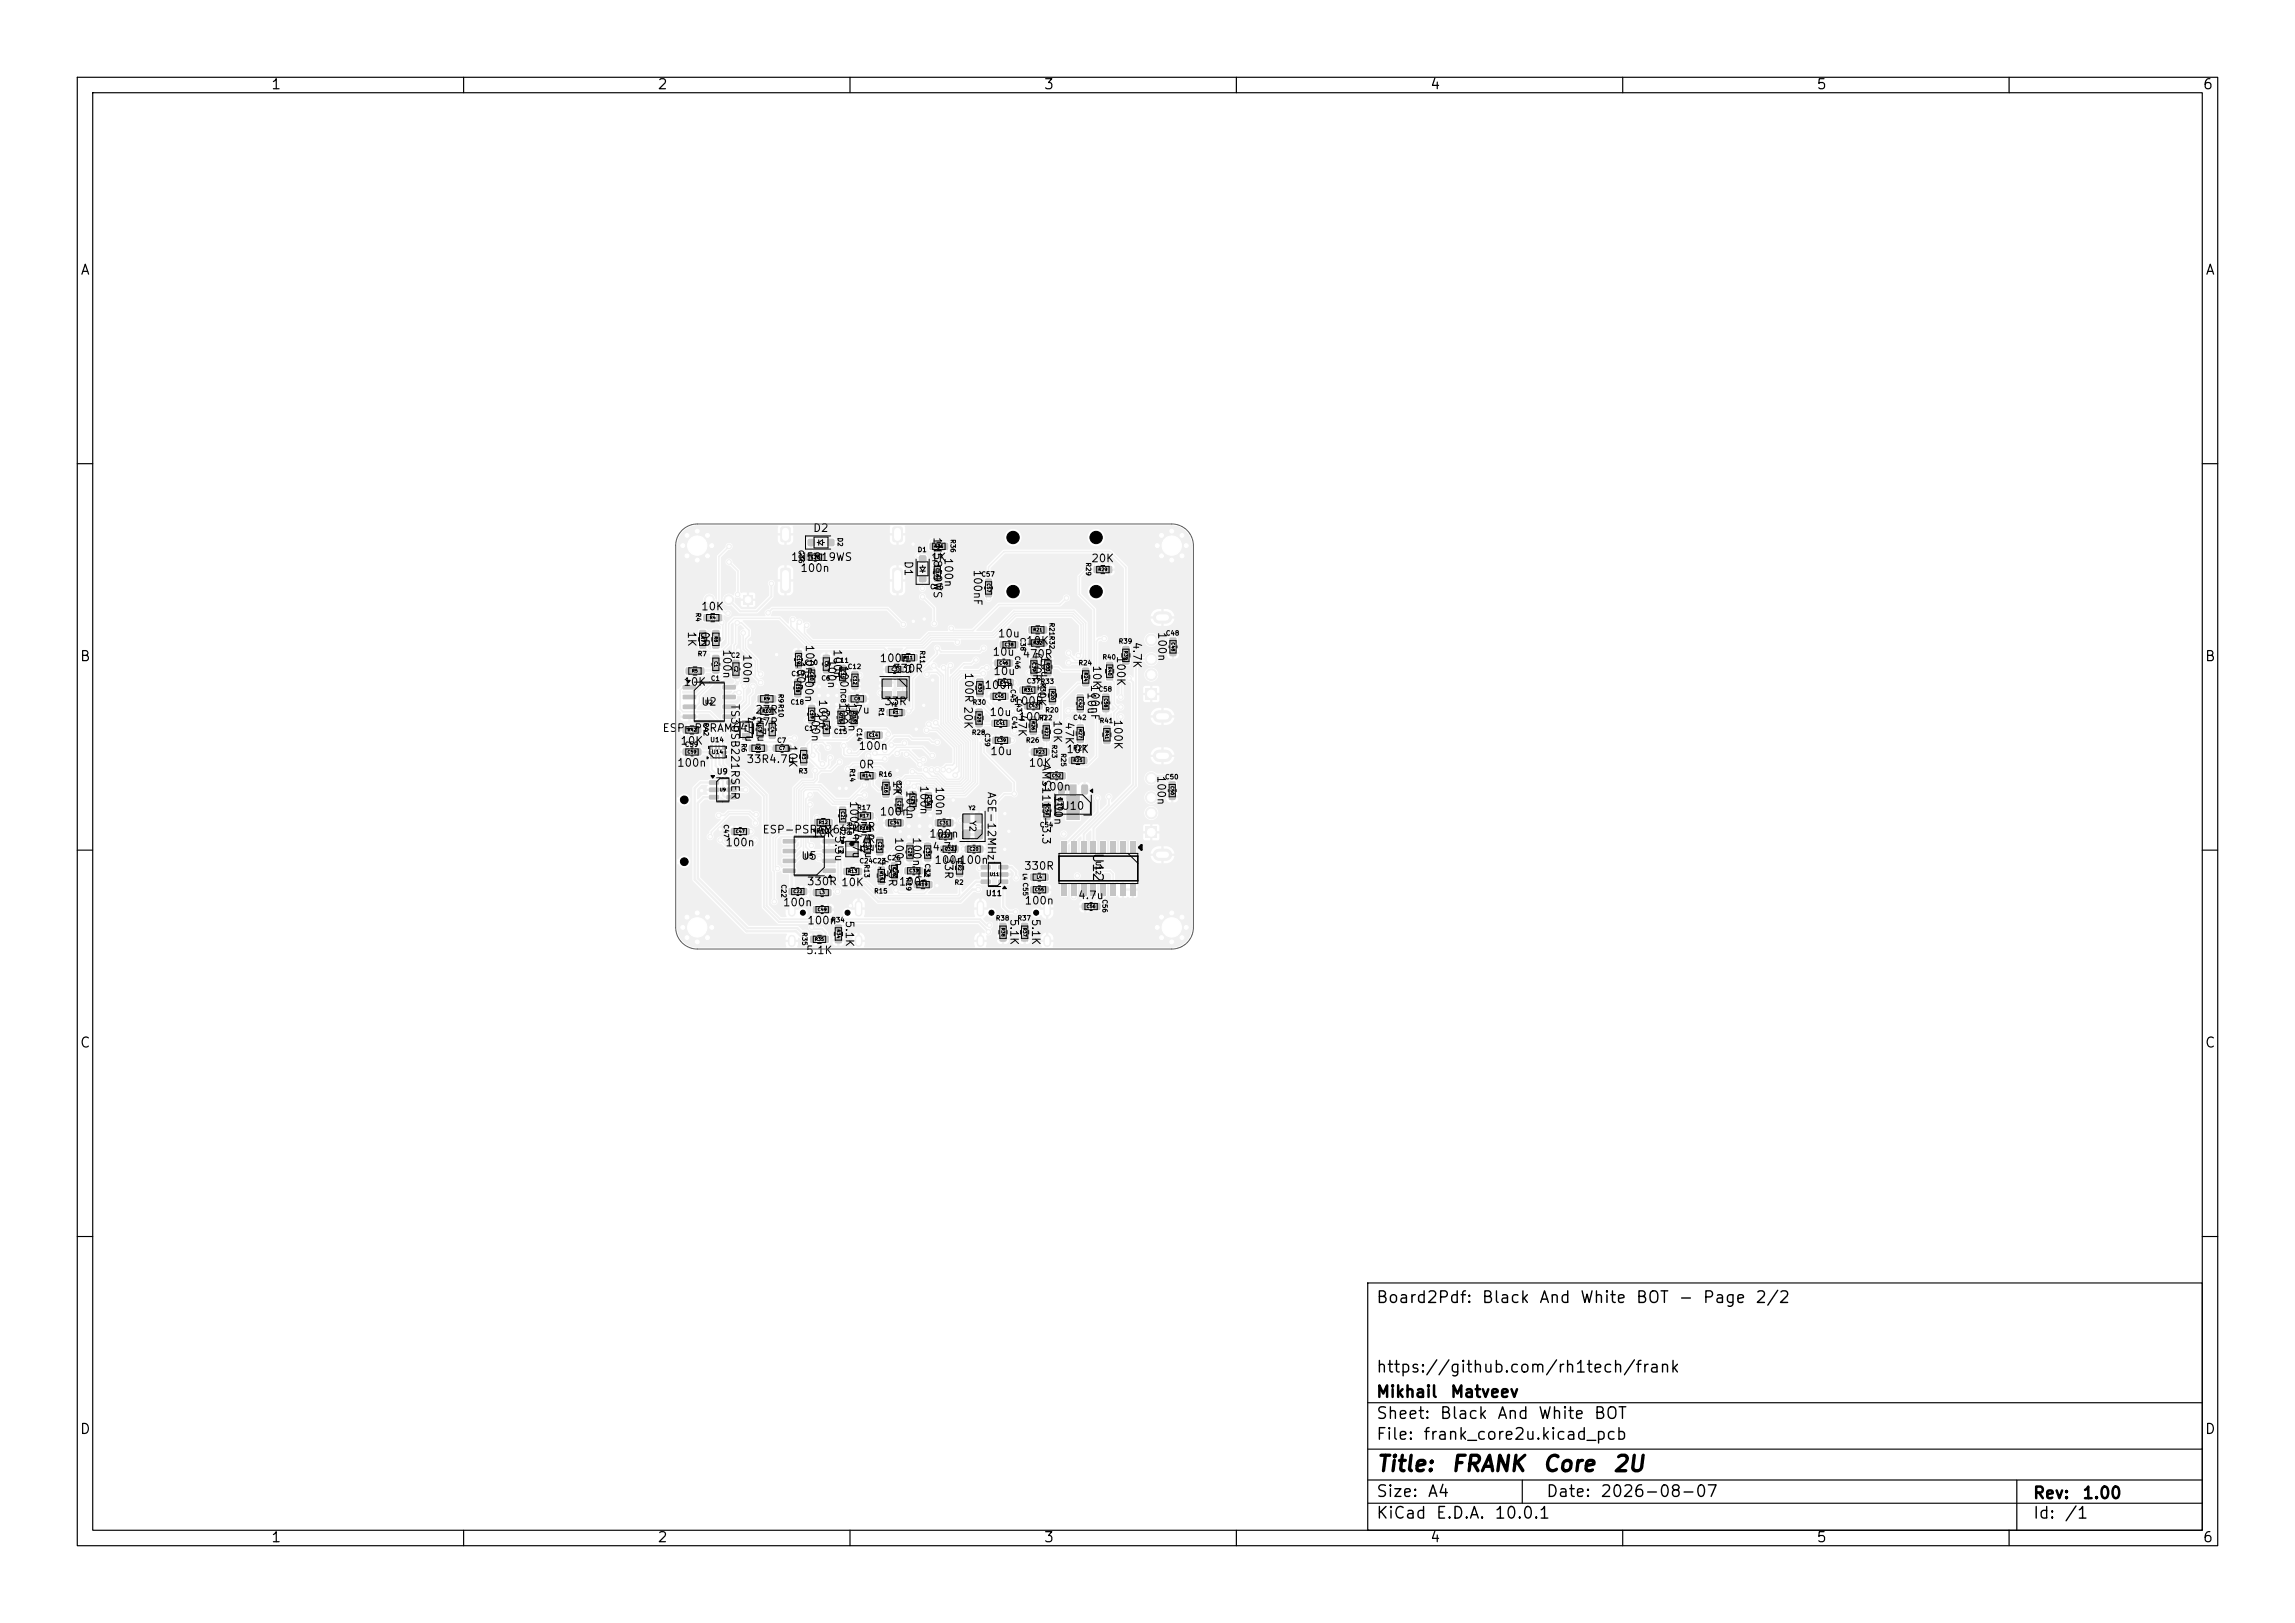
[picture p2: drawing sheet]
<svg xmlns="http://www.w3.org/2000/svg" width="297mm" height="210mm" viewBox="0 0 297 210" stroke-linecap="round" stroke-linejoin="round" font-family="sans-serif">
<defs><g id="words">
<g font-size="2">
<text x="178" y="190.9">Title:</text>
<text x="187.7" y="190.9">FRANK</text>
<text x="199.5" y="190.9">Core</text>
<text x="208.6" y="190.9">2U</text>
</g>
<g font-size="1.5">
<text x="178" y="169">Board2Pdf:</text>
<text x="191.7" y="169">Black</text>
<text x="199.1" y="169">And</text>
<text x="204.4" y="169">White</text>
<text x="211.6" y="169">BOT</text>
<text x="217.1" y="169">-</text>
<text x="220.3" y="169">Page</text>
<text x="227.1" y="169">2/2</text>
<text x="178" y="178">https://github.com/rh1tech/frank</text>
<text x="178" y="184">Sheet:</text>
<text x="178" y="181.2">Mikhail</text>
<text x="186.2" y="184">Black</text>
<text x="187.6" y="181.2">Matveev</text>
<text x="193.7" y="184">And</text>
<text x="199" y="184">White</text>
<text x="206.2" y="184">BOT</text>
<text x="178" y="186.7">File:</text>
<text x="184.1" y="186.7">frank_core2u.kicad_pcb</text>
<text x="178" y="196.9">KiCad</text>
<text x="178" y="194.1">Size:</text>
<text x="184.7" y="194.1">A4</text>
<text x="185.7" y="196.9">E.D.A.</text>
<text x="193.3" y="196.9">10.0.1</text>
<text x="200" y="194.1">Date:</text>
<text x="207" y="194.1">2026-08-07</text>
<text x="263" y="194.3">Rev:</text>
<text x="263" y="196.9">Id:</text>
<text x="267.1" y="196.9">/1</text>
<text x="269.4" y="194.3">1.00</text>
</g>
<g font-size="1.3">
<text x="35" y="11.9">1</text>
<text x="85" y="11.9">2</text>
<text x="135" y="11.9">3</text>
<text x="185" y="11.9">4</text>
<text x="235" y="11.9">5</text>
<text x="285" y="11.9">6</text>
<text x="10.3" y="35.9">A</text>
<text x="285.4" y="35.9">A</text>
<text x="10.3" y="85.9">B</text>
<text x="285.3" y="85.9">B</text>
<text x="141.1" y="110.2" transform="rotate(90 141.1 110.2)">U12</text>
<text x="10.3" y="135.9">C</text>
<text x="285.3" y="135.9">C</text>
<text x="10.3" y="185.9">D</text>
<text x="285.3" y="185.9">D</text>
<text x="35" y="199.9">1</text>
<text x="85" y="199.9">2</text>
<text x="135" y="199.9">3</text>
<text x="185" y="199.9">4</text>
<text x="235" y="199.9">5</text>
<text x="285" y="199.9">6</text>
</g>
<g font-size="1">
<text x="105.2" y="69.1">D2</text>
<text x="120.6" y="69.4" transform="rotate(90 120.6 69.4)">1N5819WS</text>
<text x="102.3" y="72.8">1N5819WS</text>
<text x="103.5" y="74.3">100n</text>
<text x="116.8" y="72.5" transform="rotate(90 116.8 72.5)">D1</text>
<text x="120.4" y="72.9">1K</text>
<text x="122" y="72.1" transform="rotate(90 122 72.1)">100n</text>
<text x="125.8" y="73.6" transform="rotate(90 125.8 73.6)">100nF</text>
<text x="141.1" y="73">20K</text>
<text x="88.8" y="81.6" transform="rotate(90 88.8 81.6)">1K</text>
<text x="90.5" y="81.6" transform="rotate(90 90.5 81.6)">0R</text>
<text x="90.7" y="79.2">10K</text>
<text x="93.3" y="83.9" transform="rotate(90 93.3 83.9)">100n</text>
<text x="104" y="83.3" transform="rotate(90 104 83.3)">100n100n</text>
<text x="107.6" y="83.9" transform="rotate(90 107.6 83.9)">100n</text>
<text x="129.1" y="82.7">10u</text>
<text x="132.7" y="83.7">10K</text>
<text x="146.4" y="83" transform="rotate(90 146.4 83)">4.7K</text>
<text x="149.6" y="81.7" transform="rotate(90 149.6 81.7)">100n</text>
<text x="88.4" y="89">10K</text>
<text x="95.9" y="84.6" transform="rotate(90 95.9 84.6)">100n</text>
<text x="102.9" y="85.5" transform="rotate(90 102.9 85.5)">100n</text>
<text x="106.9" y="85.2" transform="rotate(90 106.9 85.2)">100n</text>
<text x="108.5" y="86" transform="rotate(90 108.5 86)">100n</text>
<text x="113.8" y="85.9">100n</text>
<text x="115.5" y="87.3">330R</text>
<text x="124.6" y="86.9" transform="rotate(90 124.6 86.9)">100R 20K</text>
<text x="127.3" y="89.4">100n</text>
<text x="128.4" y="85.1">10u</text>
<text x="128.5" y="87.6">10u</text>
<text x="132.2" y="85.4">470R</text>
<text x="133.4" y="84.2" transform="rotate(90 133.4 84.2)">470R</text>
<text x="134" y="88.4" transform="rotate(90 134 88.4)">10K</text>
<text x="134.5" y="84.8" transform="rotate(90 134.5 84.8)">10u</text>
<text x="140.5" y="89.5" transform="rotate(90 140.5 89.5)">10u</text>
<text x="140.9" y="88.5" transform="rotate(90 140.9 88.5)">100nF</text>
<text x="141.2" y="86" transform="rotate(90 141.2 86)">10K</text>
<text x="144.3" y="84.8" transform="rotate(90 144.3 84.8)">100K</text>
<text x="85.7" y="95">ESP-PSRAM64H</text>
<text x="90.7" y="91.5">U2</text>
<text x="94.4" y="91" transform="rotate(90 94.4 91)">TS3USB221RSER</text>
<text x="96.2" y="92.6" transform="rotate(90 96.2 92.6)">4.7u</text>
<text x="97.7" y="92.6">27R</text>
<text x="97.7" y="94.2">27R</text>
<text x="97.8" y="92.6" transform="rotate(90 97.8 92.6)">4.7u</text>
<text x="104.8" y="92.1" transform="rotate(90 104.8 92.1)">100n</text>
<text x="105.7" y="90.4" transform="rotate(90 105.7 90.4)">100n</text>
<text x="108.4" y="90.8" transform="rotate(90 108.4 90.8)">100n</text>
<text x="109.2" y="92.6">4.7u</text>
<text x="109.5" y="90.8" transform="rotate(90 109.5 90.8)">100n</text>
<text x="114.3" y="91.5">33R</text>
<text x="128" y="92.9">10u</text>
<text x="131.1" y="91.5">100R</text>
<text x="131.5" y="92.3" transform="rotate(90 131.5 92.3)">47K</text>
<text x="131.7" y="93.5">100n</text>
<text x="136.1" y="93.1" transform="rotate(90 136.1 93.1)">10K</text>
<text x="137.6" y="93.3" transform="rotate(90 137.6 93.3)">47K</text>
<text x="143.9" y="93" transform="rotate(90 143.9 93)">100K</text>
<text x="87.5" y="99.5">100n</text>
<text x="88" y="96.6">10K</text>
<text x="96.5" y="99">33R4.7u</text>
<text x="101.8" y="96.3" transform="rotate(90 101.8 96.3)">10K</text>
<text x="111" y="97.3">100n</text>
<text x="111.1" y="99.7">0R</text>
<text x="115.4" y="100.9" transform="rotate(90 115.4 100.9)">1K</text>
<text x="118.9" y="101.5" transform="rotate(90 118.9 101.5)">100n</text>
<text x="120.9" y="101.7" transform="rotate(90 120.9 101.7)">100n</text>
<text x="128.1" y="98">10u</text>
<text x="133" y="99.5">10K</text>
<text x="134.6" y="98.8" transform="rotate(90 134.6 98.8)">AMS1117-3.3</text>
<text x="137.9" y="97.7">10K</text>
<text x="149.5" y="100.3" transform="rotate(90 149.5 100.3)">100n</text>
<text x="109.8" y="103.6" transform="rotate(90 109.8 103.6)">100n</text>
<text x="110.1" y="107.7" transform="rotate(90 110.1 107.7)">4.7u</text>
<text x="110.3" y="107.7">27R</text>
<text x="111.7" y="107.7" transform="rotate(90 111.7 107.7)">4.7u</text>
<text x="113.8" y="105.8">100n</text>
<text x="117.1" y="102.2" transform="rotate(90 117.1 102.2)">100n</text>
<text x="127.6" y="102.4" transform="rotate(90 127.6 102.4)">ASE-12MHz</text>
<text x="134.7" y="102.5">100n</text>
<text x="136.2" y="102.9" transform="rotate(90 136.2 102.9)">100n</text>
<text x="137.3" y="105">U10</text>
<text x="93.8" y="109.8">100n</text>
<text x="98.6" y="108.1">ESP-PSRAM64H</text>
<text x="103.6" y="111.5">U5</text>
<text x="105" y="108.6">10K</text>
<text x="107.8" y="108.1" transform="rotate(90 107.8 108.1)">3.3u</text>
<text x="110.3" y="109.3">27R</text>
<text x="113.6" y="111" transform="rotate(90 113.6 111)">4.7u</text>
<text x="114.8" y="111.7" transform="rotate(90 114.8 111.7)">33R</text>
<text x="115.6" y="108.2" transform="rotate(90 115.6 108.2)">100n</text>
<text x="117.9" y="108.2" transform="rotate(90 117.9 108.2)">100n</text>
<text x="118.4" y="113.8">1K</text>
<text x="120.2" y="108.6">100n</text>
<text x="120.6" y="110.3">4.7u</text>
<text x="120.8" y="112">100n</text>
<text x="122" y="110.7" transform="rotate(90 122 110.7)">33R</text>
<text x="124" y="112">100n</text>
<text x="132.4" y="112.8">330R</text>
<text x="101.2" y="117.5">100n</text>
<text x="104.3" y="114.8">330R 10K</text>
<text x="104.4" y="119.9">100n</text>
<text x="109.2" y="119" transform="rotate(90 109.2 119)">5.1K</text>
<text x="116.2" y="114.8">100n</text>
<text x="130.5" y="118.8" transform="rotate(90 130.5 118.8)">5.1K</text>
<text x="132.5" y="117.3">100n</text>
<text x="133.3" y="118.8" transform="rotate(90 133.3 118.8)">5.1K</text>
<text x="139.4" y="116.6">4.7u</text>
<text x="104.2" y="123.7">5.1K</text>
</g>
<text font-size=".8" x="125.3" y="106.1" transform="rotate(90 125.3 106.1)">Y2</text>
<g font-size=".7">
<text x="92.7" y="100.4">U9</text>
<text x="127.5" y="116.1">U11</text>
</g>
<g font-size=".6">
<text x="103.2" y="71.1" transform="rotate(90 103.2 71.1)">C36</text>
<text x="108.3" y="69.5" transform="rotate(90 108.3 69.5)">D2</text>
<text x="118.7" y="71.6">D1</text>
<text x="122.9" y="69.7" transform="rotate(90 122.9 69.7)">R36</text>
<text x="120.3" y="76.4">C16</text>
<text x="126.9" y="74.8">C57</text>
<text x="140.4" y="72.7" transform="rotate(90 140.4 72.7)">R29</text>
<text x="89.9" y="79.2" transform="rotate(90 89.9 79.2)">R4</text>
<text x="131.9" y="82.4" transform="rotate(90 131.9 82.4)">C38</text>
<text x="135.7" y="80.5" transform="rotate(90 135.7 80.5)">R21R32</text>
<text x="144.7" y="83.4">R39</text>
<text x="150.8" y="82.4">C48</text>
<text x="90.2" y="85.1">R7</text>
<text x="91.9" y="88.2">C1</text>
<text x="94.5" y="85.3">C2</text>
<text x="100.6" y="89.7" transform="rotate(90 100.6 89.7)">R9R10</text>
<text x="102.3" y="87.6">C19</text>
<text x="104" y="86.2">C10</text>
<text x="106.2" y="88.2">C6</text>
<text x="108" y="85.9">C11</text>
<text x="108.7" y="89.7" transform="rotate(90 108.7 89.7)">C8</text>
<text x="109.6" y="86.7">C12</text>
<text x="117.1" y="85.9" transform="rotate(90 117.1 85.9)">C3</text>
<text x="118.9" y="84.1" transform="rotate(90 118.9 84.1)">R11</text>
<text x="130.6" y="89.1" transform="rotate(90 130.6 89.1)">C45</text>
<text x="131.2" y="84.8" transform="rotate(90 131.2 84.8)">C46</text>
<text x="132.8" y="88.6">C37R33</text>
<text x="134.5" y="88.3" transform="rotate(90 134.5 88.3)">R31</text>
<text x="139.5" y="86.2">R24</text>
<text x="142.1" y="89.6">C58</text>
<text x="142.6" y="85.5">R40</text>
<text x="90.9" y="93.5" transform="rotate(90 90.9 93.5)">R42</text>
<text x="102.2" y="91.3">C18</text>
<text x="104" y="94.7">C17</text>
<text x="106.2" y="92.8">C9</text>
<text x="107.8" y="95.1">C15</text>
<text x="110.8" y="94.1" transform="rotate(90 110.8 94.1)">C14</text>
<text x="113.6" y="91.5" transform="rotate(90 113.6 91.5)">R1</text>
<text x="125.7" y="95.2">R28</text>
<text x="125.8" y="91.3">R30</text>
<text x="127.3" y="94.8" transform="rotate(90 127.3 94.8)">C39</text>
<text x="130.8" y="92.6" transform="rotate(90 130.8 92.6)">C41</text>
<text x="131.4" y="90.4" transform="rotate(90 131.4 90.4)">C43</text>
<text x="134.4" y="93.3">R22</text>
<text x="135.2" y="92.3">R20</text>
<text x="138.8" y="93.3">C42</text>
<text x="142.3" y="93.7">R41</text>
<text x="88.6" y="96.8">C59</text>
<text x="91.8" y="96.2">U14</text>
<text x="95.8" y="96.1" transform="rotate(90 95.8 96.1)">R6</text>
<text x="100.5" y="96.3">C7</text>
<text x="103.3" y="100.2">R3</text>
<text x="109.8" y="99.4" transform="rotate(90 109.8 99.4)">R14</text>
<text x="113.7" y="100.6">R16</text>
<text x="115.9" y="100.9" transform="rotate(90 115.9 100.9)">C29</text>
<text x="132.7" y="96.2">R26</text>
<text x="136" y="96.3" transform="rotate(90 136 96.3)">R23</text>
<text x="137.2" y="97.4" transform="rotate(90 137.2 97.4)">R25</text>
<text x="138.8" y="97.3">R27</text>
<text x="150.7" y="101">C50</text>
<text x="93.5" y="106.6" transform="rotate(90 93.5 106.6)">C47</text>
<text x="108.6" y="106.9" transform="rotate(90 108.6 106.9)">C21</text>
<text x="109.4" y="106.3" transform="rotate(90 109.4 106.3)">R18</text>
<text x="110.9" y="105">R17</text>
<text x="134.5" y="107.2">C54</text>
<text x="136.7" y="103.1" transform="rotate(90 136.7 103.1)">U10</text>
<text x="104" y="111.2">U5</text>
<text x="105.6" y="108">R12</text>
<text x="108.3" y="109.4" transform="rotate(90 108.3 109.4)">L2</text>
<text x="111.2" y="111.9">C24C23</text>
<text x="111.7" y="111.8" transform="rotate(90 111.7 111.8)">R13</text>
<text x="114.8" y="111.5">C26</text>
<text x="117.1" y="113.5" transform="rotate(90 117.1 113.5)">R19</text>
<text x="119.6" y="111.7" transform="rotate(90 119.6 111.7)">C33</text>
<text x="141.7" y="111.4" transform="rotate(90 141.7 111.4)">U12</text>
<text x="101" y="114.4" transform="rotate(90 101 114.4)">C22</text>
<text x="107.5" y="119.5">R34</text>
<text x="113.1" y="115.8">R15</text>
<text x="123.5" y="114.6">R2</text>
<text x="128.8" y="119.3">R38</text>
<text x="131.6" y="119.3">R37</text>
<text x="132.2" y="114.1" transform="rotate(90 132.2 114.1)">C55</text>
<text x="142.5" y="116.3" transform="rotate(90 142.5 116.3)">C56</text>
<text x="103.7" y="120.6" transform="rotate(90 103.7 120.6)">R35</text>
</g>
<g font-size=".5">
<text x="91.2" y="91.2">U2</text>
<text x="115.2" y="91.5">Y1</text>
<text x="92.1" y="97.7">U14</text>
<text x="125.3" y="104.9">Y2</text>
<text x="111.3" y="109.4" transform="rotate(90 111.3 109.4)">L2</text>
<text x="132.3" y="113" transform="rotate(90 132.3 113)">L4</text>
</g>
<g font-size=".4">
<text x="120.9" y="71">R36</text>
<text x="104.9" y="72.4">C36</text>
<text x="121" y="73.5" transform="rotate(90 121 73.5)">C16</text>
<text x="127.6" y="75.4" transform="rotate(90 127.6 75.4)">C57</text>
<text x="142.1" y="74">R29</text>
<text x="90.6" y="82.3" transform="rotate(90 90.6 82.3)">R7</text>
<text x="91.8" y="80.2">R4</text>
<text x="92.3" y="82.3" transform="rotate(90 92.3 82.3)">R8</text>
<text x="130" y="83.7">C38</text>
<text x="133.7" y="81.8">R21</text>
<text x="133.7" y="83.5">R32</text>
<text x="151.5" y="83.1" transform="rotate(90 151.5 83.1)">C48</text>
<text x="89.5" y="87.1">R5</text>
<text x="92.3" y="85.5" transform="rotate(90 92.3 85.5)">C1</text>
<text x="94.9" y="86.1" transform="rotate(90 94.9 86.1)">C2</text>
<text x="102.9" y="88.4" transform="rotate(90 102.9 88.4)">C18</text>
<text x="103" y="84.7" transform="rotate(90 103 84.7)">C19</text>
<text x="104.7" y="86.9" transform="rotate(90 104.7 86.9)">C10</text>
<text x="106.6" y="85.5" transform="rotate(90 106.6 85.5)">C6</text>
<text x="108.7" y="86.6" transform="rotate(90 108.7 86.6)">C11</text>
<text x="110.3" y="87.4" transform="rotate(90 110.3 87.4)">C12</text>
<text x="115.3" y="86.9">C3</text>
<text x="116.9" y="85.4">R11</text>
<text x="126.5" y="88.4" transform="rotate(90 126.5 88.4)">R30</text>
<text x="129.3" y="86.1">C46</text>
<text x="129.4" y="88.6">C44</text>
<text x="132.5" y="89.6">R31</text>
<text x="133.5" y="85.7" transform="rotate(90 133.5 85.7)">C37</text>
<text x="135.3" y="85.7" transform="rotate(90 135.3 85.7)">R33</text>
<text x="135.9" y="89.4" transform="rotate(90 135.9 89.4)">R20</text>
<text x="140.2" y="87" transform="rotate(90 140.2 87)">R24</text>
<text x="143.3" y="86.2" transform="rotate(90 143.3 86.2)">R40</text>
<text x="145.4" y="84.2" transform="rotate(90 145.4 84.2)">R39</text>
<text x="88.9" y="94.7">R42</text>
<text x="98.1" y="94" transform="rotate(90 98.1 94)">C5</text>
<text x="98.6" y="92.3">R10</text>
<text x="98.8" y="90.7">R9</text>
<text x="99.6" y="94" transform="rotate(90 99.6 94)">C4</text>
<text x="104.7" y="91.8" transform="rotate(90 104.7 91.8)">C17</text>
<text x="106.6" y="93.7" transform="rotate(90 106.6 93.7)">C9</text>
<text x="108.5" y="92.2" transform="rotate(90 108.5 92.2)">C15</text>
<text x="110.2" y="92.2" transform="rotate(90 110.2 92.2)">C13</text>
<text x="110.5" y="90.7">C8</text>
<text x="112.4" y="95.4">C14</text>
<text x="115.5" y="92.5">R1</text>
<text x="126.4" y="92.3" transform="rotate(90 126.4 92.3)">R28</text>
<text x="128.7" y="90.4">C45</text>
<text x="128.9" y="93.9">C41</text>
<text x="133.1" y="91.6">C43</text>
<text x="133.4" y="93.3" transform="rotate(90 133.4 93.3)">R26</text>
<text x="135.1" y="94.1" transform="rotate(90 135.1 94.1)">R22</text>
<text x="139.5" y="90.4" transform="rotate(90 139.5 90.4)">C42</text>
<text x="139.5" y="94.3" transform="rotate(90 139.5 94.3)">R27</text>
<text x="142.8" y="90.3" transform="rotate(90 142.8 90.3)">C58</text>
<text x="143" y="94.4" transform="rotate(90 143 94.4)">R41</text>
<text x="88.9" y="97.6">C59</text>
<text x="97.7" y="97.1">R6</text>
<text x="100.8" y="97.1">C7</text>
<text x="103.7" y="97.5" transform="rotate(90 103.7 97.5)">R3</text>
<text x="111.5" y="100.7">R14</text>
<text x="114.4" y="101.4" transform="rotate(90 114.4 101.4)">R16</text>
<text x="129" y="96.1">C39</text>
<text x="134" y="97.6">R23</text>
<text x="136.1" y="100.7">C52</text>
<text x="138.9" y="98.7">R25</text>
<text x="151.4" y="101.7" transform="rotate(90 151.4 101.7)">C50</text>
<text x="93.1" y="102.5">U9</text>
<text x="95.2" y="107.9">C47</text>
<text x="105.9" y="106.7">R12</text>
<text x="108.8" y="104.9" transform="rotate(90 108.8 104.9)">C21</text>
<text x="111.2" y="105.9">R17</text>
<text x="111.2" y="107.5">R18</text>
<text x="115.1" y="106.8">C34</text>
<text x="116.1" y="103.5" transform="rotate(90 116.1 103.5)">C29</text>
<text x="117.9" y="102.9" transform="rotate(90 117.9 102.9)">C25</text>
<text x="119.9" y="103.1" transform="rotate(90 119.9 103.1)">C30</text>
<text x="121.5" y="106.8">C31</text>
<text x="135.2" y="104.3" transform="rotate(90 135.2 104.3)">C54</text>
<text x="109.7" y="113.1">R13</text>
<text x="112" y="108.8" transform="rotate(90 112 108.8)">C24</text>
<text x="113.6" y="108.8" transform="rotate(90 113.6 108.8)">C23</text>
<text x="113.8" y="112.7" transform="rotate(90 113.8 112.7)">R15</text>
<text x="115.5" y="112.1" transform="rotate(90 115.5 112.1)">C26</text>
<text x="117.5" y="109.6" transform="rotate(90 117.5 109.6)">C28</text>
<text x="117.6" y="113">C33</text>
<text x="119.8" y="109.6" transform="rotate(90 119.8 109.6)">C35</text>
<text x="121.7" y="108.5">C27</text>
<text x="122.2" y="110.2">C32</text>
<text x="123.9" y="111.9" transform="rotate(90 123.9 111.9)">R2</text>
<text x="125.4" y="110.2">C20</text>
<text x="128.1" y="113.4">U11</text>
<text x="134.1" y="113.8">L4</text>
<text x="102.6" y="115.7">C22</text>
<text x="105.8" y="118">C49</text>
<text x="106" y="115.8">L3</text>
<text x="118.8" y="114.8">R19</text>
<text x="129.5" y="120" transform="rotate(90 129.5 120)">R38</text>
<text x="132.3" y="120" transform="rotate(90 132.3 120)">R37</text>
<text x="133.9" y="115.4">C55</text>
<text x="140.6" y="117.6">C56</text>
<text x="105.4" y="121.8">R35</text>
<text x="108.2" y="120.2" transform="rotate(90 108.2 120.2)">R34</text>
</g>
</g></defs>
<g fill="#f0f0f0" stroke="#f0f0f0" stroke-width=".13">
<circle cx="92.1" cy="120" r=".4"/>
<circle cx="91.6" cy="118.7" r=".4"/>
<circle cx="91.6" cy="121.3" r=".4"/>
<circle cx="90.2" cy="118.1" r=".4"/>
<circle cx="90.2" cy="120" r="2.5"/>
<circle cx="90.2" cy="121.9" r=".4"/>
<circle cx="88.9" cy="118.7" r=".4"/>
<circle cx="88.9" cy="121.3" r=".4"/>
<circle cx="88.4" cy="120" r=".4"/>
<circle cx="92.1" cy="70.6" r=".4"/>
<circle cx="91.6" cy="69.3" r=".4"/>
<circle cx="91.6" cy="71.9" r=".4"/>
<circle cx="90.2" cy="68.7" r=".4"/>
<circle cx="90.2" cy="70.6" r="2.5"/>
<circle cx="90.2" cy="72.5" r=".4"/>
<circle cx="88.9" cy="69.3" r=".4"/>
<circle cx="88.9" cy="71.9" r=".4"/>
<circle cx="88.4" cy="70.6" r=".4"/>
<circle cx="117.6" cy="105.5" r=".3"/>
<circle cx="119" cy="105.5" r=".3"/>
<circle cx="120.4" cy="105.5" r=".3"/>
<circle cx="117.6" cy="106.9" r=".3"/>
<circle cx="119" cy="106.9" r=".3"/>
<circle cx="120.4" cy="106.9" r=".3"/>
<circle cx="117.6" cy="108.3" r=".3"/>
<circle cx="119" cy="108.3" r=".3"/>
<circle cx="120.4" cy="108.3" r=".3"/>
<circle cx="149" cy="82.8" r=".75"/>
<circle cx="149" cy="85.3" r=".75"/>
<circle cx="149" cy="87.3" r=".75"/>
</g>
<path d="M148.2 89.1h1.5v1.5h-1.5z" fill="#f0f0f0"/>
<path d="M150 79.9h.9M150 92.7h.9" fill="none" stroke="#f0f0f0" stroke-width="1.6"/>
<g fill="#f0f0f0" stroke="#f0f0f0" stroke-width=".13">
<circle cx="106" cy="88.9" r=".3"/>
<circle cx="107.2" cy="88.9" r=".3"/>
<circle cx="108.3" cy="88.9" r=".3"/>
<circle cx="106" cy="90" r=".3"/>
<circle cx="107.2" cy="90" r=".3"/>
<circle cx="108.3" cy="90" r=".3"/>
<circle cx="106" cy="91.1" r=".3"/>
<circle cx="107.2" cy="91.1" r=".3"/>
<circle cx="108.3" cy="91.1" r=".3"/>
<circle cx="149" cy="100.7" r=".75"/>
<circle cx="149" cy="103.2" r=".75"/>
<circle cx="149" cy="105.2" r=".75"/>
</g>
<path d="M102.5 117v1.1M111.1 117v1.1M126.9 117v1.1M135.5 117v1.1M102.5 121.5v.6M111.1 121.5v.6M126.9 121.5v.6M135.5 121.5v.6" fill="none" stroke="#f0f0f0" stroke-width="1"/>
<path d="M148.2 107h1.5v1.5h-1.5z" fill="#f0f0f0"/>
<path d="M150 97.8h.9M150 110.6h.9" fill="none" stroke="#f0f0f0" stroke-width="1.6"/>
<g fill="#f0f0f0">
<path d="M101 73.6l.2-.1h.8h.2l.1 .2 .1 2.7-.1 .2-.2 .1h-.9l-.2-.2z"/>
<path d="M101 68.2l.3-.1h.8l.2 .1 .1 1.6-.2 .3-.9 .1-.3-.2z"/>
<path d="M115.5 68.2l.3-.1h.8l.2 .1 .1 1.6-.2 .3-.9 .1-.3-.2z"/>
<path d="M115.5 73.6l.2-.1h.8h.2l.1 .2 .1 2.7-.1 .2-.2 .1h-.9l-.2-.2z"/>
</g>
<g fill="#f0f0f0" stroke="#f0f0f0" stroke-width=".13">
<circle cx="153.5" cy="70.6" r=".4"/>
<circle cx="153" cy="69.3" r=".4"/>
<circle cx="153" cy="71.9" r=".4"/>
<circle cx="151.6" cy="68.7" r=".4"/>
<circle cx="151.6" cy="70.6" r="2.5"/>
<circle cx="151.6" cy="72.5" r=".4"/>
<circle cx="150.3" cy="69.3" r=".4"/>
<circle cx="150.3" cy="71.9" r=".4"/>
<circle cx="149.8" cy="70.6" r=".4"/>
</g>
<path d="M96.2 77h1.2v1.2h-1.2z" fill="#f0f0f0"/>
<g fill="#f0f0f0" stroke="#f0f0f0" stroke-width=".13">
<circle cx="94.3" cy="77.6" r=".63"/>
<circle cx="91.8" cy="77.6" r=".63"/>
<circle cx="153.5" cy="120" r=".4"/>
<circle cx="153" cy="118.7" r=".4"/>
<circle cx="153" cy="121.3" r=".4"/>
<circle cx="151.6" cy="118.1" r=".4"/>
<circle cx="151.6" cy="120" r="2.5"/>
<circle cx="151.6" cy="121.9" r=".4"/>
<circle cx="150.3" cy="118.7" r=".4"/>
<circle cx="150.3" cy="121.3" r=".4"/>
<circle cx="149.8" cy="120" r=".4"/>
</g>
<g fill="#f0f0f0">
<path d="M108.1 121.3h.8v.7h-.8z"/>
<path d="M108.1 119.7h.8v.7h-.8z"/>
<path d="M106.8 115.1h.8v.8h-.8z"/>
<path d="M105.2 115.1h.8v.8h-.8z"/>
<path d="M132.2 121.1h.8v.7h-.8z"/>
<path d="M132.2 119.5h.8v.6h-.8z"/>
<path d="M92.2 81.6h.9v.6h-.9z"/>
<path d="M92.2 83.2h.9v.7h-.9z"/>
<path d="M119.9 114h.7v.9h-.7z"/>
<path d="M118.3 114h.7v.9h-.7z"/>
<path d="M151.3 101.1h.2h.6l.1 .2-.1 .6-.1 .1-.7-.1-.1-.1z"/>
<path d="M151.3 102.7l.2-.1 .6 .1 .1 .2-.1 .6h-.1h-.7l-.1-.2z"/>
<path d="M139.4 93.8h.8v.6h-.8z"/>
<path d="M139.4 95.4h.8v.7h-.8z"/>
<path d="M92.7 79.5h.7v.8h-.7z"/>
<path d="M91.1 79.5h.7v.8h-.7z"/>
<path d="M119.7 104.1l.2-.1 .7 .1v.2v.6h-.2h-.7v-.2z"/>
<path d="M119.7 102.5h.2h.7v.2v.6l-.2 .1-.7-.1v-.1z"/>
<path d="M121.2 107.8l.2-.1 .6 .1v.1v.7l-.2 .1-.6-.1-.1-.2z"/>
<path d="M122.7 107.8l.2-.1 .6 .1 .1 .1-.1 .7-.1 .1-.7-.1v-.2z"/>
<path d="M94.8 87l.2-.1 .6 .1 .1 .1-.1 .6-.1 .1-.7-.1v-.1z"/>
<path d="M94.8 85.4h.2h.6l.1 .2-.1 .6-.1 .1-.7-.1v-.2z"/>
<path d="M135 95.2h.8v.7h-.8z"/>
<path d="M135 93.5h.8v.7h-.8z"/>
<path d="M140 98h.7v.8h-.7z"/>
<path d="M138.3 98h.7v.8h-.7z"/>
<path d="M126.3 91.7h.8v.7h-.8z"/>
<path d="M126.3 93.4h.8v.7h-.8z"/>
<path d="M135.1 105.3l.1-.1 .7 .1 .1 .1-.1 .7h-.2h-.6l-.1-.2z"/>
<path d="M135.1 103.7h.1h.7l.1 .2-.1 .6-.2 .1-.6-.1-.1-.2z"/>
<path d="M105.4 106h.7v.8h-.7z"/>
<path d="M107 106h.7v.8h-.7z"/>
<path d="M133.4 114.7h.1h.6l.1 .2-.1 .6-.1 .1-.6-.1-.1-.1z"/>
<path d="M134.9 114.7h.2h.6v.2v.6l-.2 .1-.6-.1-.1-.1z"/>
<path d="M109.4 108.8h1.7v.7h-1.7z"/>
<path d="M109.4 110.2h1.7v.7h-1.7z"/>
<path d="M92.2 86.3h.2h.6l.1 .2-.1 .6-.1 .1-.7-.1v-.1z"/>
<path d="M92.2 84.8l.2-.1 .6 .1 .1 .2-.1 .6h-.1h-.7v-.2z"/>
<path d="M106.5 112.4h1.6l.1 .1v.4l-.2 .1h-1.5l-.1-.2z"/>
<path d="M106.5 111.1h1.6l.1 .1v.4l-.2 .1h-1.5l-.1-.2z"/>
<path d="M106.5 109.9l1.6-.1 .1 .2v.3l-.2 .1h-1.5l-.1-.1z"/>
<path d="M106.5 108.6h1.6l.1 .1v.4l-.2 .1-1.5-.1-.1-.1z"/>
<path d="M101.3 108.6h1.6l.1 .1v.4l-.1 .1-1.5-.1-.1-.1z"/>
<path d="M101.3 109.9l1.6-.1 .1 .2v.3l-.1 .1h-1.5l-.1-.1z"/>
<path d="M101.3 111.1h1.6l.1 .1v.4l-.1 .1h-1.5l-.1-.2z"/>
<path d="M101.3 112.4h1.6l.1 .1v.4l-.1 .1h-1.5l-.1-.2z"/>
<path d="M92 97.7h.3v.5h-.3z"/>
<path d="M92.5 97.7h.2v.5h-.2z"/>
<path d="M93 97.7h.2v.5h-.2z"/>
<path d="M93.5 97.7h.3v.5h-.3z"/>
<path d="M93.4 97.1h.6v.4h-.6z"/>
<path d="M93.5 96.4h.3v.6h-.3z"/>
<path d="M93 96.4h.2v.6h-.2z"/>
<path d="M92.5 96.4h.2v.6h-.2z"/>
<path d="M92 96.4h.3v.6h-.3z"/>
<path d="M91.7 97.1h.6v.4h-.6z"/>
<path d="M116.2 87.8h1.3v1.1h-1.3z"/>
<path d="M114.1 87.8h1.3v1.1h-1.3z"/>
<path d="M114.1 89.4h1.3v1.1h-1.3z"/>
<path d="M116.2 89.4h1.3v1.1h-1.3z"/>
<path d="M116.2 86.2h.1h.6l.1 .2-.1 .6-.1 .1-.6-.1-.1-.1z"/>
<path d="M114.6 86.2h.2h.6v.2v.6l-.2 .1-.6-.1-.1-.1z"/>
<path d="M126.4 87.8h.8v.7h-.8z"/>
<path d="M126.4 89.5h.8v.7h-.8z"/>
<path d="M110.1 91.7l.2-.1 .6 .1 .1 .1-.1 .6-.1 .1-.7-.1v-.1z"/>
<path d="M110.1 93.2h.2h.6l.1 .2-.1 .6-.1 .1-.7-.1v-.2z"/>
<path d="M108.6 106l.2-.1 .7 .1v.1v.6l-.2 .1-.7-.1v-.1z"/>
<path d="M108.6 104.4l.2-.1 .7 .1v.2v.6h-.2h-.7v-.2z"/>
<path d="M133.3 92.7h.8v.7h-.8z"/>
<path d="M133.3 94.4h.8v.7h-.8z"/>
<path d="M129.7 89.7l.2-.1 .6 .1 .1 .2-.1 .6-.2 .1-.6-.1v-.1z"/>
<path d="M128.2 89.7l.1-.1 .6 .1 .1 .2-.1 .6-.1 .1-.6-.1-.1-.1z"/>
<path d="M109.8 90h.1h.6l.1 .2-.1 .6-.1 .1-.6-.1-.1-.1z"/>
<path d="M111.3 90h.2h.6l.1 .2-.1 .6-.2 .1-.6-.1v-.1z"/>
<path d="M129.4 121.1h.8v.7h-.8z"/>
<path d="M129.4 119.5h.8v.6h-.8z"/>
<path d="M112.7 100h.6v.8h-.6z"/>
<path d="M111 100h.7v.8h-.7z"/>
<path d="M134.9 113.1h.8v.8h-.8z"/>
<path d="M133.3 113.1h.8v.8h-.8z"/>
<path d="M102.9 85.7h.2h.6l.1 .2-.1 .6-.1 .1-.7-.1v-.1z"/>
<path d="M102.9 84.2l.2-.1 .6 .1 .1 .2-.1 .6h-.1h-.7v-.2z"/>
<path d="M132.6 90.9h.1h.6l.1 .2-.1 .7h-.1h-.6l-.1-.2z"/>
<path d="M134.1 90.9h.2h.6l.1 .2-.1 .7h-.2h-.6v-.2z"/>
<path d="M104.3 71.7l.2-.1 .6 .1 .1 .2-.1 .6-.1 .1-.7-.1v-.1z"/>
<path d="M105.9 71.7l.2-.1 .6 .1v.2v.6l-.2 .1-.6-.1-.1-.1z"/>
<path d="M104.9 121.1h.7v.9h-.7z"/>
<path d="M106.5 121.1h.7v.9h-.7z"/>
<path d="M129.9 93.2l.2-.1 .6 .1v.2v.6l-.2 .1-.6-.1-.1-.1z"/>
<path d="M128.3 93.2l.2-.1 .6 .1 .1 .2-.1 .6-.1 .1-.7-.1v-.1z"/>
<path d="M133.1 81.1h.7v.8h-.7z"/>
<path d="M134.8 81.1h.7v.8h-.7z"/>
<path d="M117.7 103.9h.2h.7v.2v.6l-.2 .1-.7-.1v-.1z"/>
<path d="M117.7 102.4l.2-.1 .7 .1v.2v.6h-.2h-.7v-.2z"/>
<path d="M100.1 96.4h.1h.6l.1 .2-.1 .6-.1 .1-.6-.1-.1-.1z"/>
<path d="M101.6 96.4h.2h.6v.2v.6l-.2 .1-.6-.1-.1-.1z"/>
<path d="M113.4 108.3h.2h.7v.2v.6l-.2 .1-.7-.1v-.2z"/>
<path d="M113.4 109.9l.2-.1 .7 .1v.1v.6l-.2 .1-.7-.1v-.1z"/>
<path d="M121 106.1l.2-.1 .6 .1 .1 .1-.1 .7-.2 .1-.6-.1v-.2z"/>
<path d="M122.6 106.1l.1-.1 .6 .1 .1 .1-.1 .7-.1 .1-.6-.1-.1-.2z"/>
<path d="M104.6 86.3h.2h.6l.1 .2-.1 .6-.1 .1-.7-.1v-.1z"/>
<path d="M104.6 87.9l.2-.1 .6 .1 .1 .2-.1 .6h-.1h-.7v-.2z"/>
<path d="M130.3 85.4l.2-.1 .6 .1v.2v.6l-.2 .1-.6-.1-.1-.1z"/>
<path d="M128.7 85.4l.2-.1 .6 .1 .1 .2-.1 .6-.1 .1-.7-.1v-.1z"/>
<path d="M111.9 94.7h.1h.6l.1 .2-.1 .6-.1 .1-.6-.1-.1-.1z"/>
<path d="M113.4 94.7h.2h.6l.1 .2-.1 .6-.2 .1-.6-.1v-.1z"/>
<path d="M96.9 96.4h.7v.8h-.7z"/>
<path d="M98.6 96.4h.7v.8h-.7z"/>
<path d="M94.6 107.2l.2-.1 .6 .1 .1 .2-.1 .6-.1 .1-.7-.1v-.1z"/>
<path d="M96.2 107.2l.2-.1 .6 .1v.2v.6l-.2 .1-.6-.1-.1-.1z"/>
<path d="M126.2 107.4l.2-.1 .8 .1v.2v1h-.2h-.8l-.1-.2z"/>
<path d="M126.2 105.3l.2-.1 .8 .1v.2v1h-.2h-.8l-.1-.2z"/>
<path d="M124.6 105.3l.1-.1 .8 .1 .1 .2-.1 1h-.2h-.7l-.1-.2z"/>
<path d="M124.6 107.4l.1-.1 .8 .1 .1 .2-.1 1h-.2h-.7l-.1-.2z"/>
<path d="M105.2 117.3l.2-.1 .6 .1 .1 .2-.1 .6-.1 .1-.7-.1v-.1z"/>
<path d="M106.8 117.3l.2-.1 .6 .1v.2v.6l-.2 .1-.6-.1-.1-.1z"/>
<path d="M123.8 111.1h.8v.7h-.8z"/>
<path d="M123.8 112.8h.8v.7h-.8z"/>
<path d="M119.6 109.1l.2-.1 .7 .1v.2v.6h-.2h-.7v-.2z"/>
<path d="M119.6 110.6h.2h.7v.2v.6l-.2 .1-.7-.1v-.1z"/>
<path d="M96.1 93.1h1v.9h-1z"/>
<path d="M96.1 94.8h1v.9h-1z"/>
<path d="M116.4 91.8h.7v.8h-.7z"/>
<path d="M114.8 91.8h.6v.8h-.6z"/>
<path d="M132 88.9h.6v.8h-.6z"/>
<path d="M133.6 88.9h.7v.8h-.7z"/>
<path d="M98.1 90h.7v.8h-.7z"/>
<path d="M99.7 90h.7v.8h-.7z"/>
<path d="M88.4 96.9l.2-.1 .6 .1v.2v.6l-.2 .1-.6-.1-.1-.1z"/>
<path d="M89.9 96.9l.2-.1 .6 .1 .1 .2-.1 .6-.1 .1-.7-.1v-.1z"/>
<path d="M133.1 82.8h.7v.8h-.7z"/>
<path d="M134.8 82.8h.7v.8h-.7z"/>
<path d="M91.8 101h1.2l.1 .1v.4l-.2 .1-1.1-.1-.1-.1z"/>
<path d="M91.8 101.9h1.2l.1 .2v.3l-.2 .1h-1.1l-.1-.1z"/>
<path d="M91.8 102.9h1.2l.1 .1v.4l-.2 .1-1.1-.1-.1-.1z"/>
<path d="M94.1 102.9h1.1l.1 .1v.4l-.1 .1-1.1-.1-.1-.1z"/>
<path d="M94.1 101.9h1.1l.1 .2v.3l-.1 .1h-1.1l-.1-.1z"/>
<path d="M94.1 101h1.1l.1 .1v.4l-.1 .1-1.1-.1-.1-.1z"/>
<path d="M142.7 89.8l.2-.1 .6 .1 .1 .2-.1 .6h-.1h-.7l-.1-.2z"/>
<path d="M142.7 91.3h.2h.6l.1 .2-.1 .6-.1 .1-.7-.1-.1-.1z"/>
<path d="M120.9 74.5l.2-.1 .6 .1 .1 .2-.1 .6h-.1h-.7l-.1-.2z"/>
<path d="M120.9 72.9h.2h.6l.1 .2-.1 .6-.1 .1-.7-.1-.1-.1z"/>
<path d="M133.4 86.7l.2-.1 .6 .1 .1 .2-.1 .6h-.1h-.7l-.1-.2z"/>
<path d="M133.4 85.1h.2h.6l.1 .2-.1 .6-.1 .1-.7-.1-.1-.1z"/>
<path d="M108.4 93.2h.2h.6l.1 .2-.1 .6-.1 .1-.7-.1v-.2z"/>
<path d="M108.4 91.7l.2-.1 .6 .1 .1 .1-.1 .6-.1 .1-.7-.1v-.1z"/>
<path d="M143.2 73.3h.7v.8h-.7z"/>
<path d="M141.6 73.3h.6v.8h-.6z"/>
<path d="M139.4 91.4h.2h.6l.1 .2-.1 .6-.1 .1-.7-.1-.1-.2z"/>
<path d="M139.4 89.9l.2-.1 .6 .1 .1 .1-.1 .6-.1 .1-.7-.1-.1-.1z"/>
<path d="M104.6 92.8h.2h.6l.1 .2-.1 .6-.1 .1-.7-.1v-.2z"/>
<path d="M104.6 91.3l.2-.1 .6 .1 .1 .1-.1 .6-.1 .1-.7-.1v-.1z"/>
<path d="M135.2 85.1h.8v.7h-.8z"/>
<path d="M135.2 86.8h.8v.7h-.8z"/>
<path d="M102.8 89.4h.2h.6l.1 .2-.1 .6-.1 .1-.7-.1v-.2z"/>
<path d="M102.8 87.9l.2-.1 .6 .1 .1 .1-.1 .6-.1 .1-.7-.1v-.1z"/>
<path d="M108.6 86.1l.2-.1 .6 .1 .1 .1-.1 .6-.1 .1-.7-.1v-.1z"/>
<path d="M108.6 87.6h.2h.6l.1 .2-.1 .6-.1 .1-.7-.1v-.2z"/>
<path d="M109.2 112.3h.7v.9h-.7z"/>
<path d="M110.8 112.3h.7v.9h-.7z"/>
<path d="M142.8 95.6h.9v.6h-.9z"/>
<path d="M142.8 93.9h.9v.7h-.9z"/>
<path d="M145.3 85.3h.8v.7h-.8z"/>
<path d="M145.3 83.6h.8v.7h-.8z"/>
<path d="M98 93.2h.1h.7v.2v.6l-.2 .1-.6-.1-.1-.1z"/>
<path d="M98 94.8l.1-.1 .7 .1v.2v.6h-.2h-.6l-.1-.2z"/>
<path d="M98.1 91.6h.7v.8h-.7z"/>
<path d="M99.7 91.6h.7v.8h-.7z"/>
<path d="M115.3 111.6h.2h.7v.2v.6l-.2 .1-.7-.1v-.2z"/>
<path d="M115.3 113.2l.2-.1 .7 .1v.1v.6l-.2 .1-.7-.1v-.1z"/>
<path d="M111.8 108.3h.2h.7v.2v.6l-.2 .1-.7-.1v-.2z"/>
<path d="M111.8 109.9l.2-.1 .7 .1v.1v.6l-.2 .1-.7-.1v-.1z"/>
<path d="M129.2 113.8h1.2l.1 .2v.3l-.1 .1h-1.1l-.1-.1z"/>
<path d="M129.2 112.9h1.2l.1 .1v.4l-.1 .1-1.1-.1-.1-.1z"/>
<path d="M129.2 111.9h1.2l.1 .2v.3l-.1 .1h-1.1l-.1-.1z"/>
<path d="M126.9 111.9h1.2l.1 .2v.3l-.1 .1h-1.1l-.1-.1z"/>
<path d="M126.9 112.9h1.2l.1 .1v.4l-.1 .1-1.1-.1-.1-.1z"/>
<path d="M126.9 113.8h1.2l.1 .2v.3l-.1 .1h-1.1l-.1-.1z"/>
<path d="M116.2 106.1l.1-.1 .6 .1 .1 .1-.1 .7-.1 .1-.6-.1-.1-.2z"/>
<path d="M114.6 106.1l.2-.1 .6 .1 .1 .1-.1 .7-.2 .1-.6-.1v-.2z"/>
<path d="M104.6 69.8l.2-.1 .6 .1 .1 .2-.1 .6-.1 .1-.7-.1-.1-.1z"/>
<path d="M107.1 69.8l.2-.1 .6 .1 .1 .2-.1 .6-.1 .1-.7-.1-.1-.1z"/>
<path d="M116.4 84.7h.7v.8h-.7z"/>
<path d="M118 84.7h.7v.8h-.7z"/>
<path d="M128.4 95.4l.2-.1 .6 .1 .1 .2-.1 .6-.1 .1-.7-.1v-.1z"/>
<path d="M130 95.4l.2-.1 .6 .1v.2v.6l-.2 .1-.6-.1-.1-.1z"/>
<path d="M102.1 115l.2-.1 .6 .1v.1v.7h-.2h-.6l-.1-.2z"/>
<path d="M103.6 115l.2-.1 .6 .1 .1 .1-.1 .7h-.1h-.7v-.2z"/>
<path d="M117.1 112.3l.2-.1 .6 .1v.1v.7l-.2 .1-.6-.1-.1-.2z"/>
<path d="M118.6 112.3l.2-.1 .6 .1 .1 .1-.1 .7-.1 .1-.7-.1v-.2z"/>
<path d="M130.4 87.9l.2-.1 .6 .1v.2v.6l-.2 .1-.6-.1-.1-.1z"/>
<path d="M128.8 87.9l.2-.1 .6 .1 .1 .2-.1 .6-.1 .1-.7-.1v-.1z"/>
<path d="M110.7 105.2h.7v.8h-.7z"/>
<path d="M112.3 105.2h.7v.8h-.7z"/>
<path d="M106.5 86.3h.2h.6l.1 .2-.1 .6-.1 .1-.7-.1v-.2z"/>
<path d="M106.5 84.8l.2-.1 .6 .1 .1 .1-.1 .6-.1 .1-.7-.1v-.1z"/>
<path d="M117.3 109.1l.2-.1 .7 .1v.2v.6h-.2h-.7v-.2z"/>
<path d="M117.3 110.6h.2h.7v.2v.6l-.2 .1-.7-.1v-.1z"/>
<path d="M88.4 88.7l1.6-.1 .1 .2v.3l-.2 .1h-1.5l-.1-.1z"/>
<path d="M88.4 89.9h1.6l.1 .1v.4l-.2 .1h-1.5l-.1-.2z"/>
<path d="M88.4 91.2h1.6l.1 .1v.4l-.2 .1-1.5-.1-.1-.1z"/>
<path d="M88.4 92.5l1.6-.1 .1 .2v.3l-.2 .1h-1.5l-.1-.1z"/>
<path d="M93.5 92.5l1.6-.1 .1 .2v.3l-.1 .1h-1.5l-.1-.1z"/>
<path d="M93.5 91.2h1.6l.1 .1v.4l-.1 .1-1.5-.1-.1-.1z"/>
<path d="M93.5 89.9h1.6l.1 .1v.4l-.1 .1h-1.5l-.1-.2z"/>
<path d="M93.5 88.7l1.6-.1 .1 .2v.3l-.1 .1h-1.5l-.1-.1z"/>
<path d="M114.2 102.5h.9v.7h-.9z"/>
<path d="M114.2 100.8h.9v.7h-.9z"/>
<path d="M120.3 70.3h.7v.8h-.7z"/>
<path d="M122 70.3h.7v.8h-.7z"/>
<path d="M119 74.4h.2h.6l.1 .2-.1 .7-.1 .1-.7-.1-.1-.2z"/>
<path d="M119 71.9h.2h.6l.1 .2-.1 .7-.1 .1-.7-.1-.1-.2z"/>
<path d="M88.8 86.4h.7v.8h-.7z"/>
<path d="M90.4 86.4h.7v.8h-.7z"/>
<path d="M127.5 74.9l.2-.1 .6 .1 .1 .2-.1 .6h-.1h-.7v-.2z"/>
<path d="M127.5 76.5l.2-.1 .6 .1 .1 .1-.1 .6-.1 .1-.7-.1v-.1z"/>
<path d="M106.5 93l.2-.1 .6 .1 .1 .1-.1 .6-.1 .1-.7-.1v-.1z"/>
<path d="M106.5 94.5h.2h.6l.1 .2-.1 .6-.1 .1-.7-.1v-.2z"/>
<path d="M140 101.6l.6-.1 .2 .1v1l-.1 .2h-.6l-.2-.1z"/>
<path d="M138.4 101.5h.9v1.5h.4v3.1h-1.7v-3.1h.4z"/>
<path d="M137 101.6l.6-.1 .2 .1v1l-.1 .2h-.6l-.2-.1z"/>
<path d="M121.7 109.5l.2-.1 .6 .1v.1v.7l-.2 .1-.6-.1-.1-.2z"/>
<path d="M123.2 109.5l.2-.1 .6 .1 .1 .1-.1 .7-.1 .1-.7-.1v-.2z"/>
<path d="M133.5 96.9h.6v.8h-.6z"/>
<path d="M135.1 96.9h.7v.8h-.7z"/>
<path d="M151.4 82.5h.2h.6l.1 .2-.1 .6-.1 .1-.7-.1-.1-.1z"/>
<path d="M151.4 84.1l.2-.1 .6 .1 .1 .2-.1 .6h-.1h-.7l-.1-.2z"/>
<path d="M140.1 88.1h.8v.7h-.8z"/>
<path d="M140.1 86.4h.8v.7h-.8z"/>
<path d="M135.6 100l.1-.1 .6 .1 .1 .1-.1 .7-.1 .1-.6-.1-.1-.2z"/>
<path d="M137.1 100l.2-.1 .6 .1 .1 .1-.1 .7-.2 .1-.6-.1v-.2z"/>
<path d="M146.3 108.9h.6v1.5h-.6z"/>
<path d="M145 108.9h.6v1.5h-.6z"/>
<path d="M143.7 108.9h.7v1.5h-.7z"/>
<path d="M142.5 108.9h.6v1.5h-.6z"/>
<path d="M141.2 108.9h.6v1.5h-.6z"/>
<path d="M139.9 108.9h.7v1.5h-.7z"/>
<path d="M138.6 108.9h.7v1.5h-.7z"/>
<path d="M137.4 108.9h.6v1.5h-.6z"/>
<path d="M137.4 114.3h.6v1.6h-.6z"/>
<path d="M138.6 114.3h.7v1.6h-.7z"/>
<path d="M139.9 114.3h.7v1.6h-.7z"/>
<path d="M141.2 114.3h.6v1.6h-.6z"/>
<path d="M142.5 114.3h.6v1.6h-.6z"/>
<path d="M143.7 114.3h.7v1.6h-.7z"/>
<path d="M145 114.3h.6v1.6h-.6z"/>
<path d="M146.3 114.3h.6v1.6h-.6z"/>
<path d="M124.9 109.5l.2-.1 .6 .1v.1v.7l-.2 .1-.6-.1-.1-.2z"/>
<path d="M126.4 109.5l.2-.1 .6 .1 .1 .1-.1 .7-.1 .1-.7-.1v-.2z"/>
<path d="M110.2 86.9l.2-.1 .6 .1 .1 .1-.1 .6-.1 .1-.7-.1v-.1z"/>
<path d="M110.2 88.4h.2h.6l.1 .2-.1 .6-.1 .1-.7-.1v-.2z"/>
<path d="M110.7 106.8h.7v.8h-.7z"/>
<path d="M112.3 106.8h.7v.8h-.7z"/>
<path d="M99.5 93.2h.2h.6l.1 .2-.1 .6-.1 .1-.7-.1v-.1z"/>
<path d="M99.5 94.8l.2-.1 .6 .1 .1 .2-.1 .6h-.1h-.7v-.2z"/>
<path d="M113.6 113.8h.9v.7h-.9z"/>
<path d="M113.6 112.1h.9v.7h-.9z"/>
<path d="M115.9 104.6l.2-.1 .7 .1v.1v.6l-.2 .1-.7-.1v-.1z"/>
<path d="M115.9 103h.2h.7v.2v.6l-.2 .1-.7-.1v-.2z"/>
<path d="M131 83h.1h.7v.2v.6l-.2 .1-.6-.1-.1-.1z"/>
<path d="M129.4 83h.2h.6l.1 .2-.1 .6-.2 .1-.6-.1v-.1z"/>
<path d="M103.6 96.7h.8v.7h-.8z"/>
<path d="M103.6 98.4h.8v.7h-.8z"/>
<path d="M88.4 94h.7v.9h-.7z"/>
<path d="M90 94h.7v.9h-.7z"/>
<path d="M143.2 87.3h.8v.7h-.8z"/>
<path d="M143.2 85.7h.8v.7h-.8z"/>
<path d="M135.8 88.8h.8v.7h-.8z"/>
<path d="M135.8 90.5h.8v.7h-.8z"/>
<path d="M90.5 81.6h.9v.6h-.9z"/>
<path d="M90.5 83.2h.9v.7h-.9z"/>
<path d="M141.6 116.9l.2-.1 .6 .1v.2v.6l-.2 .1-.6-.1-.1-.1z"/>
<path d="M140 116.9l.2-.1 .6 .1 .1 .2-.1 .6-.1 .1-.7-.1v-.1z"/>
</g>
<g fill="#f0f0f0" stroke="#f0f0f0" stroke-width=".13">
<circle cx="95.5" cy="84.1" r=".3"/>
<circle cx="108.6" cy="102" r=".3"/>
<circle cx="130" cy="109.9" r=".3"/>
<circle cx="118.2" cy="80.4" r=".3"/>
<circle cx="119.5" cy="91.3" r=".3"/>
<circle cx="97.1" cy="83.1" r=".3"/>
<circle cx="102.5" cy="99.2" r=".3"/>
<circle cx="112.9" cy="96" r=".3"/>
<circle cx="110.1" cy="117.2" r=".3"/>
<circle cx="121.2" cy="114.6" r=".3"/>
<circle cx="93.2" cy="107.3" r=".3"/>
<circle cx="100.5" cy="84.7" r=".3"/>
<circle cx="116.1" cy="99.7" r=".3"/>
<circle cx="90.8" cy="102.3" r=".3"/>
<circle cx="95.3" cy="85.2" r=".3"/>
<circle cx="130.6" cy="107.6" r=".3"/>
<circle cx="123.4" cy="103.5" r=".3"/>
<circle cx="118.6" cy="94.4" r=".3"/>
<circle cx="109.5" cy="102" r=".3"/>
<circle cx="120.7" cy="88" r=".3"/>
<circle cx="118.8" cy="112.1" r=".3"/>
<circle cx="111.8" cy="107.8" r=".3"/>
<circle cx="130" cy="105.3" r=".3"/>
<circle cx="113.9" cy="88.8" r=".3"/>
<circle cx="118.2" cy="70.4" r=".3"/>
<circle cx="116.5" cy="107.6" r=".3"/>
<circle cx="119.6" cy="80.1" r=".3"/>
<circle cx="88.7" cy="95.1" r=".3"/>
<circle cx="137.4" cy="101.2" r=".3"/>
<circle cx="127.4" cy="88.5" r=".3"/>
<circle cx="128.4" cy="113.2" r=".3"/>
<circle cx="141.9" cy="116.7" r=".3"/>
<circle cx="96.5" cy="102.2" r=".3"/>
<circle cx="137.7" cy="107.9" r=".3"/>
<circle cx="107.2" cy="114.9" r=".3"/>
<circle cx="108.2" cy="70.2" r=".3"/>
<circle cx="151.2" cy="82.9" r=".3"/>
<circle cx="134" cy="89.9" r=".3"/>
<circle cx="137" cy="100" r=".3"/>
<circle cx="118.8" cy="71.9" r=".3"/>
<circle cx="135.3" cy="112.9" r=".3"/>
<circle cx="139.4" cy="113.3" r=".3"/>
<circle cx="131.3" cy="102.7" r=".3"/>
<circle cx="115.4" cy="96.4" r=".3"/>
<circle cx="127.7" cy="108.4" r=".3"/>
<circle cx="117.1" cy="96.1" r=".3"/>
<circle cx="104.4" cy="97.3" r=".3"/>
<circle cx="115" cy="95" r=".3"/>
<circle cx="127.4" cy="95.8" r=".3"/>
<circle cx="123.9" cy="83.1" r=".3"/>
<circle cx="119.4" cy="77.2" r=".3"/>
<circle cx="120.9" cy="80.7" r=".3"/>
<circle cx="119.4" cy="76.1" r=".3"/>
<circle cx="105.5" cy="99.7" r=".3"/>
<circle cx="100.2" cy="116.7" r=".3"/>
<circle cx="109.7" cy="99.5" r=".3"/>
<circle cx="103.5" cy="80.5" r=".3"/>
<circle cx="138.3" cy="84.5" r=".3"/>
<circle cx="138.3" cy="85.8" r=".3"/>
<circle cx="104.4" cy="80.9" r=".3"/>
<circle cx="102.6" cy="80.1" r=".3"/>
<circle cx="139.6" cy="84.8" r=".3"/>
<circle cx="131.2" cy="88.3" r=".3"/>
<circle cx="133.2" cy="87.1" r=".3"/>
<circle cx="131.2" cy="85.8" r=".3"/>
<circle cx="131.8" cy="84" r=".3"/>
<circle cx="145" cy="90.2" r=".3"/>
<circle cx="145" cy="91.5" r=".3"/>
<circle cx="145" cy="92.7" r=".3"/>
<circle cx="91.8" cy="79.4" r=".3"/>
<circle cx="103.5" cy="90.4" r=".3"/>
<circle cx="119.5" cy="104.6" r=".3"/>
<circle cx="111.3" cy="87.4" r=".3"/>
<circle cx="93.3" cy="86.8" r=".3"/>
<circle cx="116.5" cy="105.7" r=".3"/>
<circle cx="90.3" cy="96.7" r=".3"/>
<circle cx="122.3" cy="71.3" r=".3"/>
<circle cx="109" cy="85.9" r=".3"/>
<circle cx="109.6" cy="106.3" r=".3"/>
<circle cx="135.9" cy="103.6" r=".3"/>
<circle cx="108.2" cy="93.6" r=".3"/>
<circle cx="119.4" cy="109.3" r=".3"/>
<circle cx="104.4" cy="93.2" r=".3"/>
<circle cx="107.4" cy="107" r=".3"/>
<circle cx="137.3" cy="103.7" r=".3"/>
<circle cx="122.5" cy="110.5" r=".3"/>
<circle cx="143.1" cy="89.6" r=".3"/>
<circle cx="97.2" cy="107.6" r=".3"/>
<circle cx="103.1" cy="86.7" r=".3"/>
<circle cx="113.2" cy="108.7" r=".3"/>
<circle cx="117.2" cy="113.3" r=".3"/>
<circle cx="95.5" cy="87.9" r=".3"/>
<circle cx="112.8" cy="112" r=".3"/>
<circle cx="114" cy="113.6" r=".3"/>
<circle cx="124.7" cy="109.9" r=".3"/>
<circle cx="103.4" cy="98.5" r=".3"/>
<circle cx="104.9" cy="86.1" r=".3"/>
<circle cx="117.1" cy="87" r=".3"/>
<circle cx="111.7" cy="95.5" r=".3"/>
<circle cx="101.9" cy="115.2" r=".3"/>
<circle cx="96.8" cy="97.1" r=".3"/>
<circle cx="99.5" cy="93.1" r=".3"/>
<circle cx="110" cy="91.6" r=".3"/>
<circle cx="121.4" cy="105.9" r=".3"/>
<circle cx="106.5" cy="113" r=".3"/>
<circle cx="116.5" cy="109.2" r=".3"/>
<circle cx="109.6" cy="113.4" r=".3"/>
<circle cx="126.3" cy="85.4" r=".3"/>
<circle cx="116.2" cy="100.9" r=".3"/>
<circle cx="127.7" cy="86.4" r=".3"/>
<circle cx="116.8" cy="101.7" r=".3"/>
<circle cx="127.3" cy="87.2" r=".3"/>
<circle cx="117.5" cy="101.3" r=".3"/>
<circle cx="121.4" cy="107.5" r=".3"/>
<circle cx="118.7" cy="104.7" r=".3"/>
<circle cx="118.4" cy="109.2" r=".3"/>
<circle cx="111.6" cy="108.9" r=".3"/>
<circle cx="118.3" cy="101.7" r=".3"/>
<circle cx="125.3" cy="87.8" r=".3"/>
<circle cx="118.1" cy="99.8" r=".3"/>
<circle cx="123" cy="86.1" r=".3"/>
<circle cx="122.1" cy="86.4" r=".3"/>
<circle cx="119.8" cy="99.6" r=".3"/>
<circle cx="120.6" cy="99.6" r=".3"/>
<circle cx="120.9" cy="86.1" r=".3"/>
<circle cx="121.3" cy="99.6" r=".3"/>
<circle cx="120" cy="87.3" r=".3"/>
<circle cx="116.2" cy="92.4" r=".3"/>
<circle cx="119.9" cy="94.5" r=".3"/>
<circle cx="122.1" cy="99.6" r=".3"/>
<circle cx="122.8" cy="99.7" r=".3"/>
<circle cx="120.2" cy="93.7" r=".3"/>
<circle cx="123.6" cy="100.3" r=".3"/>
<circle cx="121.1" cy="93.5" r=".3"/>
<circle cx="119.1" cy="99" r=".3"/>
<circle cx="117.3" cy="97.6" r=".3"/>
<circle cx="119.5" cy="98.3" r=".3"/>
<circle cx="116.1" cy="97.5" r=".3"/>
<circle cx="113.2" cy="97.4" r=".3"/>
<circle cx="120.7" cy="97.8" r=".3"/>
<circle cx="114.5" cy="98.2" r=".3"/>
<circle cx="112.4" cy="97.8" r=".3"/>
<circle cx="124.3" cy="106.2" r=".3"/>
<circle cx="114.5" cy="97.1" r=".3"/>
<circle cx="109.2" cy="96.5" r=".3"/>
<circle cx="121.3" cy="96.1" r=".3"/>
<circle cx="109.9" cy="97.2" r=".3"/>
<circle cx="123.6" cy="111.6" r=".3"/>
<circle cx="102.8" cy="97.8" r=".3"/>
<circle cx="107.5" cy="98.1" r=".3"/>
<circle cx="105.2" cy="97.7" r=".3"/>
<circle cx="107.1" cy="96.7" r=".3"/>
<circle cx="105.6" cy="96.7" r=".3"/>
<circle cx="106.4" cy="98.8" r=".3"/>
<circle cx="118.3" cy="113.6" r=".3"/>
<circle cx="115.6" cy="111.4" r=".3"/>
<circle cx="110.8" cy="110.1" r=".3"/>
<circle cx="113.2" cy="107.3" r=".3"/>
<circle cx="113.2" cy="106.1" r=".3"/>
<circle cx="111.9" cy="104.2" r=".3"/>
<circle cx="111.9" cy="102.9" r=".3"/>
<circle cx="111.9" cy="101.6" r=".3"/>
<circle cx="104.8" cy="102.9" r=".3"/>
<circle cx="104.8" cy="104.1" r=".3"/>
<circle cx="106" cy="111.1" r=".3"/>
<circle cx="105" cy="109.4" r=".3"/>
<circle cx="114.6" cy="102.3" r=".3"/>
<circle cx="141.9" cy="73.1" r=".3"/>
<circle cx="138" cy="77.4" r=".3"/>
<circle cx="125.4" cy="89.7" r=".3"/>
<circle cx="123.1" cy="81.3" r=".3"/>
<circle cx="117.6" cy="92" r=".3"/>
<circle cx="121.3" cy="83.9" r=".3"/>
<circle cx="127.3" cy="83.9" r=".3"/>
<circle cx="93.4" cy="80.6" r=".3"/>
<circle cx="95.4" cy="80.6" r=".3"/>
<circle cx="98.4" cy="87.2" r=".3"/>
<circle cx="98.4" cy="88.3" r=".3"/>
<circle cx="96.2" cy="81.9" r=".3"/>
<circle cx="97.4" cy="88.8" r=".3"/>
<circle cx="96.3" cy="88.8" r=".3"/>
<circle cx="95.6" cy="89.6" r=".3"/>
<circle cx="105.7" cy="105.8" r=".3"/>
<circle cx="111.4" cy="99.7" r=".3"/>
<circle cx="146.1" cy="87.8" r=".3"/>
<circle cx="115.9" cy="115.2" r=".3"/>
<circle cx="97.9" cy="105.4" r=".3"/>
<circle cx="93" cy="105.5" r=".3"/>
<circle cx="93.2" cy="108.7" r=".3"/>
<circle cx="97.7" cy="108.7" r=".3"/>
<circle cx="91.9" cy="108.3" r=".3"/>
<circle cx="97.8" cy="106.5" r=".3"/>
<circle cx="106.9" cy="93.9" r=".3"/>
<circle cx="110.8" cy="90.6" r=".3"/>
<circle cx="98.3" cy="93" r=".3"/>
<circle cx="106.9" cy="86.1" r=".3"/>
<circle cx="113.9" cy="89.7" r=".3"/>
<circle cx="114.5" cy="92.4" r=".3"/>
<circle cx="100.6" cy="112.4" r=".3"/>
<circle cx="110.8" cy="113.8" r=".3"/>
<circle cx="108.7" cy="98.6" r=".3"/>
<circle cx="116.9" cy="80.8" r=".3"/>
<circle cx="117.9" cy="84.5" r=".3"/>
<circle cx="99.4" cy="79.3" r=".3"/>
<circle cx="102.8" cy="95.5" r=".3"/>
<circle cx="99.6" cy="96.8" r=".3"/>
<circle cx="96.4" cy="94.7" r=".3"/>
<circle cx="99.7" cy="91.4" r=".3"/>
<circle cx="100.6" cy="90.8" r=".3"/>
<circle cx="91.8" cy="81.9" r=".3"/>
<circle cx="94.4" cy="70.7" r=".3"/>
<circle cx="94.2" cy="79.3" r=".3"/>
<circle cx="94.3" cy="72.7" r=".3"/>
<circle cx="95.5" cy="76.9" r=".3"/>
<circle cx="115.1" cy="84.5" r=".3"/>
<circle cx="120.7" cy="70.1" r=".3"/>
<circle cx="105.4" cy="118.3" r=".3"/>
<circle cx="108.4" cy="115.4" r=".3"/>
<circle cx="105.6" cy="114.9" r=".3"/>
<circle cx="104.3" cy="116.3" r=".3"/>
<circle cx="109.1" cy="120" r=".3"/>
<circle cx="104.2" cy="121.9" r=".3"/>
<circle cx="104.2" cy="120.7" r=".3"/>
<circle cx="105.1" cy="120" r=".3"/>
<circle cx="129.3" cy="92" r=".3"/>
<circle cx="131" cy="92" r=".3"/>
<circle cx="133.6" cy="115.8" r=".3"/>
<circle cx="128.7" cy="115.8" r=".3"/>
<circle cx="132.5" cy="118.8" r=".3"/>
<circle cx="131.4" cy="118" r=".3"/>
<circle cx="131.5" cy="113.6" r=".3"/>
<circle cx="129.5" cy="118.9" r=".3"/>
<circle cx="143.5" cy="103.1" r=".3"/>
<circle cx="142" cy="103.3" r=".3"/>
<circle cx="104.9" cy="72.7" r=".3"/>
<circle cx="138.2" cy="92" r=".3"/>
<circle cx="138.2" cy="93.3" r=".3"/>
<circle cx="136.3" cy="94.9" r=".3"/>
<circle cx="131" cy="95.8" r=".3"/>
<circle cx="131.3" cy="94.6" r=".3"/>
<circle cx="133.1" cy="93.2" r=".3"/>
<circle cx="99.8" cy="75.5" r=".3"/>
<circle cx="89.8" cy="95.4" r=".3"/>
<circle cx="127.9" cy="77.4" r=".3"/>
<circle cx="142.9" cy="82.6" r=".3"/>
<circle cx="129.8" cy="82.8" r=".3"/>
<circle cx="127.9" cy="120.6" r=".3"/>
<circle cx="140.2" cy="116" r=".3"/>
<circle cx="139" cy="116" r=".3"/>
<circle cx="128.1" cy="119.7" r=".3"/>
<circle cx="93.4" cy="95.1" r=".3"/>
<circle cx="97.9" cy="92.1" r=".3"/>
<circle cx="98" cy="91.1" r=".3"/>
<circle cx="92.6" cy="93.7" r=".3"/>
<circle cx="126.6" cy="115.1" r=".3"/>
<circle cx="126.7" cy="112.3" r=".3"/>
</g>
<path d="M94.7 102.2h1.8M133.7 113.5v2.2l-.1 .1M137.5 100.4v.7l-.1 .1v1M141.9 116.7h.1M142.8 115.1v.7l-.9 .9M149.2 100.5h1.5l1 1" fill="none" stroke="#f0f0f0" stroke-width=".5"/>
<g fill="none" stroke="#f0f0f0" stroke-width=".2">
<path d="M94.3 72.7l1.2 1.2v3M94.4 70.7l-1.4 1.3v6.5l.9 .9h.3M99.4 79.3l.6-.5h14.9l2 2M119.4 74.9v1.2M119.4 77.2l1.5 1.5v2M119.4 74.9h1.9M127.9 75.3v-1.9l2-2h13.8l2 2v10.6M138 77.4l-.8 .8h-7.9l-3.4 3.4h-2.5l-.3-.3M141.9 73.1v.1l-.5 .5h-.8l-.9 .9v2.3l1.9 2v10.7l-.6 .7h-1.2M89.1 86.8v2M89.3 88.9h-.9l-.4 .4v2.4l.4 .4h3.5l3.9 3.9h5.8l.5-.5h.7M90.9 83.6l.8 .7h1.7l.9-.9v-2.7l.7-.7h5.9l3.9 3.9h9.6l.7 .6"/>
<path d="M90.9 81.9h1.7M93.4 80.6l.1 .1v2l-.9 .9M95.5 89.5h-.4l-.7 .7M96.2 81.9v2.1l1.5 1.5v2.1M96.2 88.7v1.9l-.8 .9h-1M96.5 93.6h1.9M97.4 88.6v1l-.4 .5v1l-1.7 1.6h-.9M98.4 87.2l-.4-.4v-1.4l-1.5-1.5v-1.2l.4-.5v-.6l-.9-1h-.6l-.2 .2v2.5l-.2 .2v.9l-.8 .7v1.5l-1.1 1.2h-.7l-2.4 2.4M98.4 88.3l-1.7-1.7h-2.1l-1.4 1.5h-.7l-2 2v.9l-.5 .5M98.9 96.8h1.5M102.6 80.2l-.2 .2v.6l2.5 2.6h14.5l1.1-1.1h8.2l2.8-2.8h7.3l1.1 1.1v3.7l-.3 .3M102.8 97.8l.2 .2h1.6l1.5 1.5h.7l.5-.5v-.7l.2-.2"/>
<path d="M103.5 80.5l-.3 .2v.7l1.8 1.9h14.3l1-1.1h8.2l2.8-2.8h7.6l1.3 1.3v4.4l-.4 .4h-.6l-.9-1M104.4 80.9l-.3 .3v.7l1 1.1h14.1l1-1.1h8.2l2.8-2.8h7.8l1.5 1.5v4.6l-.6 .6h-1.6M105.5 99.7v1l-.3 .3h-1.4l-1 1v5.2l-.4 .4h-1.6l-.7 .8v4.2l.1 .2v3.9M105.6 96.7v.5l.4 .3v.9l.3 .3h.1v.1M107.1 96.7l-.6-.6h-1.3l-.1 .1v1.4l.1 .1M108.7 98.6l-1.2 1.2h-1.2l-.5 .4v.7l-.4 .4h-1.5l-.8 .8v5.2l-.6 .6h-1.6l-.5 .6v3.7l.2 .2M109.2 96.5v1.1l.2 .2h1.6l.9-.9h2.4l.2 .2M109.7 99.5l.7-.7h1.9l.4 .4h1.2l.8 .8v1.2M112.4 97.8l.6 .6h1.2l.3-.4v.2M113.2 97.4l.2 .3h1.7l.9-1h3.4l1.1 1.1h.2M115 95l.1-.3-.4-.3h-3.7l-1.4 1.4h-4.5l-.6 .5v1h-.1M116.1 97.5l.5-.4h1l1.2 1.2h.7"/>
<path d="M116.5 86.6v1.4M116.8 88.3v1.7M117.1 96.2l-.3 .2h-1.4M117.3 97.6h.4l1.4 1.4M119.8 99.6h.1M119.9 94.5h1.4l2.2 2.2v2.1l-.2 .2h-.8l-.4 .4v.2M120 87.3l.2-.3h1.1l.5 .5v6.2l2.6 2.7v4.1l-.3 .4h-1.6l-1.2-1.3M120.2 93.7l.5 .5h.7l2.4 2.4v2.6l-.5 .5h-.5M120.6 99.6h.1M120.9 86.2l1.2 1.2v6.2l2.6 2.6v4.4l-.5 .6h-1.8l-1-1h-.3l-.5-.6M121.1 93.5l3 3v3.3l-.5 .5M121.3 99.6h.1"/>
<path d="M121.3 96.1h-.6l-.4-.4h-2.2l-.4-.4h-2l-1.3 1.3h-2.6l-.9 .9h-.7l-.3-.3M122.1 86.4l.3 .3v6.8l2.6 2.6v4.6l-.7 .8h-2l-1-1h-.7l-.8-.9M123 86.1l-.3 .3v7l2.6 2.6v4.9l-.9 .9h-2.2l-1-1h-1.2l-.6-.7h-.7l-.2-.2h-.3l-.1-.1M123.9 83.1l-.3-.3h-3l-1.1 1.1h-2.2l-.6 .6v.6M125.3 87.8l-.4-.4h-.4l-.6 .6v4.9l2.6 2.6v5.9l-1.6 1.6h-3.2l-1-1h-1.2l-.5-.6h-.3l-.4 .4M125.4 89.7l3.3 3.3v.6M126.3 85.4l-.6 .5h-.9l-1.8 1.8v5.5l2.6 2.7v5.1l-1.1 1.1h-2.5l-1-1h-1.1l-.6-.7h-2.1l-.5 .5h-.5M126.7 93.7h1.9M126.8 89.8l2.2 2.2h2l.4 .4h2l1.1-1.1 .9 .9v1.7M127.3 87.2l-2.9-.1-.8 .8v5.1l2.6 2.6v5.6l-1.4 1.5h-3l-1-1h-1.1l-.6-.6h-1.4l-.2 .2M127.3 83.9l-.5 .5h-5l-.5-.5v.7l-3.2 3.2v3.9l-.3 .3h-.2M127.4 95.8v1.6l3.9 3.8v1.5h-1.3l-1.1 1.1v3.4l-1.2 1.2"/>
<path d="M127.7 86.4h-.6l-.4 .4h-2.4l-1 1v5.3l2.6 2.6v5.4l-1.2 1.3h-2.8l-1-1h-1.1l-.7-.7h-1.8l-.5 .5v.5M132.3 89.3h-.5l-1-1v1.1l-.7 .7M133.1 93.2h-2.5l-.3 .4M133.5 81.5v1.7h-.9l-.8 .8M133.8 85.5l.8 .8h2.4l.4 .5h3.1M133.9 87.1h1.7l.6 .6v1.5M135.5 95.6v1.7M136.3 94.9h-.3l-.6 .6M138.2 92l.2-.2h1.4v2.3M138.2 93.3v.9l1.6 1.6v2.1l.5 .5M140.5 88.4h-1l-2.2 2.2v2.5l-1.7 1.6h-4.2l-.1-.1M142.9 82.6h-.7l-.3 .4v14.9l-1.2 1.2h-1.3l-.7-.7"/>
<path d="M143.6 86v-.6l.4-.3h1.1l.6 .5-.5 .6v3.9l-.2 .1M143.6 87.7l.6 .6v2.8l.4 .4h.4M144.9 91.5l-.7 .8v1.7l-.3 .3h-.7M145 92.7v2.2l-1 1h-.8M93.2 108.7l.9 .9h3.1l.5-.5v-.4M97.8 106.5v-.3l-.9-.9h-2.5l-2.3 2.4v.4l-.2 .2M97.9 105.4h-.5l-.4-.4h-2.7l-.5 .5h-.8M100.6 112.4h.1M104.8 102.9l-.5 .5v6.2l.5 .5h2.5M104.8 104.1l-.2 .3v4.6l.4 .4M106 111.1l.3 .3h1M111.6 108.9l-.3 .3h-1"/>
<path d="M111.9 101.6l-1.9 1.9h-1.9l-1.9-1.9h-2.2l-.6 .6v6.3l-.4 .4h-.8M111.9 102.9h-.9l-.9 .9h-2.1l-1.9-1.9h-1.9l-.5 .5v7.1l-.7 .6h-.8M111.9 104.2l-.1-.1h-4l-1.9-1.9h-1.6l-.3 .3v7.9l-1 1h-.8M113 100.4v1.2l.7 .7h.9M115.8 112h-.7l-.5 .5h-.5M116.5 109.2l-2 2h-2.1l-.7 .8h-.9l-.9 .8h-.4M118.3 113.6l.3 .3v.6M120.3 114.5v.5l-.7 .6h-3.2l-.5-.4M124.2 113.1v2.6l-.2 .2h-10.1l-1.8-1.8h-.7l-.3-.3h-.3M141.5 115.1v-2l.4-.4h1.8l.4 .4v2"/>
</g>
<path d="M90.9 86.7h1.7M95.2 87.6l.2 .2v.6l-.5 .5M102.5 113v2.4M112.8 112l-.8 .7h-.8M116.4 105l.1 1.4M125 108h1.7M125.3 108.2v1.7M138.1 103.2h-.3l-.5 .5" fill="none" stroke="#f0f0f0" stroke-width=".4"/>
<path d="M90.3 97.3h1.7" fill="none" stroke="#f0f0f0" stroke-width=".35"/>
<g fill="none" stroke="#f0f0f0" stroke-width=".25">
<path d="M99.8 75.5v1.7l-1.9 1.9h-2.1l-1.5-1.5M90.4 94.8l-.6 .6M90.4 94.5h.9l.8 .8v1.4M92.1 98v1.6l1.5 1.4v1.9l.2 .3h.9M92.6 93.7v3M92.6 94.1v.1M92.6 98v1.1l2.1 2.1M93.1 98v.9l1.3 1.3h1.7l2.8 2.8v14.3l1.9 2h25.9l1.2 1.3M93.4 95.1l-.3 .2v1.4M93.6 98v.9l.9 .9h1.7l3 3.1v14.3l1.8 1.8h25.9l.7 .7h.5M146.1 87.8l.5 .5v13.2l-6.4 6.4v1.8M149 85.3h-1.3l-.7 .7v15.7l-5.5 5.4v2.6"/>
<path d="M142 103.3v1.8l-4.3 4.3M143.5 103.1v1l-4.5 4.6v1"/>
</g>
<g fill="none" stroke="#f0f0f0" stroke-width=".3">
<path d="M104.9 70.3v2.4M98.3 90.7l-.3 .3v.1M92.4 101.3h-1.7l-.8 .7v11.8l6.7 6.7h6.4l1.2 1.2v.2M92.4 103.2h-1.3l-.8 .7v9.7l6.5 6.5h6.4l.6 .6h.4M105.1 120l.3 .2h.9l.6 .5v.9M111 105.6v.5l-2.6 2.5v5.3l.9 .9h2.5l1.8 1.9h10.7l1.6-1.6h.7M111 107.2l-.6 .6h-.5l-1.1 1.1v4.9l.7 .6h2.5l1.8 1.9h10.4l2.1-2.2h1.3M129.5 118.9v.6l.3 .3M129.8 114.1v3.2l.7 .7h.9M129.8 112.2h1.1l.6 .6v.8M132.5 118.8h.1M132.5 118.8v.8"/>
<path d="M103.8 121.3h.1M104.2 120.7h.1"/>
</g>
<g fill="#f0f0f0">
<path d="M109.5 96h.3l1.3-1.4h.5l.1 .2a.43 .43 0 0 1-.4 .4 .48 .48 0 0 0 .2 .7 .48 .48 0 0 0 .6-.1l.5-.1 .2-.1v-.9a.12 .12 0 0 1 .2-.1 .12 .12 0 0 1 .1 .1v.3h.6l.3 .3h-.9a.54 .54 0 0 0 .6 .6v-.6h.3v.6a.75 .75 0 0 0 .6-.5 .28 .28 0 0 1 .4 .2l-.7 .7h-2.6l-.9 .9-.5-.1a.51 .51 0 0 0-.6-.3z"/>
<path d="M88.4 68.8a2.6 2.6 0 0 1 1.9-.8h10.4v.1v.9h.5v.3h-.5v.8l.3 .3 .5 .1v-.5h.3v.5a.69 .69 0 0 0 .9-.6v-.6h-.6v-.3h.6l-.1-.9 .1-.1h12.4l.1 .1v.9h.5v.3h-.5v.8h-6.6l-.2-.3-.6-.3-.7 .1-.2 .1v.2h-1.2l-.1-.2-.2-.1h-.8l-.2 .1v.2v.7l.2 .3v.6a.43 .43 0 0 0-.5 .3v.7l.3 .2a.49 .49 0 0 0 .6 .5 .49 .49 0 0 0 .3-.7l-.1-1.6 .4-.3 .1-.7h1.2v.7l.2 .2h.8l.2-.1a.48 .48 0 0 0 .5-.6h6.6l.3 .3 .5 .1v-.5h.3v.5a.69 .69 0 0 0 .9-.6v-.6h-.6v-.3h.6l-.1-.9 .1-.1h34.4a2.6 2.6 0 0 1 2.4 1.5h-11l-.1-.2a1.1 1.1 0 0 0-1.1-.9 1.1 1.1 0 0 0-1 1.1h-8.6v-.2a1.1 1.1 0 0 0-1.7-.7 1.1 1.1 0 0 0-.1 1.8h-7.5l-.2-.3h-.1h-.6l-.2 .3h-.6v-.2a.5 .5 0 0 0-.5-.6 .5 .5 0 0 0-.5 .6l-.1 .8 .2 .3h.8l.1-.2v-.7h.6l.1 .8a.5 .5 0 0 0 .5 .6 .5 .5 0 0 0 .4-.6l.1-.8h7.5l.1 .1a1.1 1.1 0 0 0 1.7-1h8.6v.1a1.1 1.1 0 0 0 1.1 1.1 1.1 1.1 0 0 0 1.1-1.2h11l.2 .5v.6v9.1h-2.2v-.1a1.16 1.16 0 0 0-1.4-.8v.7h-.3v-.7h-.4a1.1 1.1 0 0 0-1 .9h.7v.3h-.7v.2a1.16 1.16 0 0 0 1.4 .8v-.7h.3v.7h.4a1.1 1.1 0 0 0 1-1h-.7v-.3h2.9v3h-1.8v-.2l-.2-.2h-.7l-.5 .2-.2 .2h-.9a.9 .9 0 0 0-1.4-.7 .9 .9 0 0 0 0 1.6 .9 .9 0 0 0 1.4-.7v-.2h.9a.48 .48 0 0 0 .5 .7l.2 .1h.8l.1-.2v-.6h1.8v1.5h-1.6v-.1a.92 .92 0 0 0-1.2-.4h-5.1l-.1-.2-.2-.1v-10l-2.3-2.3h-13.8l-1 1h-8.8l-.1-.2-.2-.2h-.6a.45 .45 0 0 0-.5-.3 .45 .45 0 0 0-.3 .4h-11.4v-.1a.87 .87 0 0 0-1.5 0v.3h.6v-.7h.3v.7h.6v-.2h11.4v.3l.1 .2h-13l.2 .4 .3 .2h.1v-.6h.3v.6a.54 .54 0 0 0 .6-.6h11.5l.2 .1a.48 .48 0 0 0 .4 .6h.7l.2-.2 .1-.7h8.8l-1 1h-5.8a.66 .66 0 0 0-.9-.5 .54 .54 0 0 0-.7 .6h.7v-.6h.3v.6h.6v-.1h5.8l-.2 .1v.3h-7.2l.1 .2h-3.4a.69 .69 0 0 0-.9-.6v.7h-.3v-.7l-.6 .2-.2 .4h-12.5a.69 .69 0 0 0-.9-.6v.7h-.3v-.7l-.6 .2-.2 .4v1.3h.5v.3h-.5v.1h-.4l-.1-.1a.47 .47 0 0 0-.7-.1 .47 .47 0 0 0 0 .7v1.2l-1.7 1.7h-1.9l-.9-.9 .1-.6 .4 .1 .3-.1 .1 .1h.5v.3h-.5v.6l.1 .2h.7v-.5h.3v.5h.5l.2-.2v-.6h-.5v-.3h.5v-.5l-.2-.2h-.5v.5h-.3v-.5h-.8l-.1-.1v-2.8l-1-1a.47 .47 0 0 0-.4-.5 .47 .47 0 0 0-.5 .5 .47 .47 0 0 0 .6 .4l.8 .8v2.5l-.3 .5a.84 .84 0 0 0-1-.1 .84 .84 0 0 0-.5 .8 .86 .86 0 0 0 1.2 .7l1 1h2.3l2-2.1 .1-1.4 .2-.5h.4v1.1l.1 .3 .2 .2h.5v-.6h.3v.6a.69 .69 0 0 0 .9-.5v-1.2h-.6v-.3h.6v-1.3h12.5v1.3h.5v.3h-.5v1.4l.3 .3h.5v-.6h.3v.6a.69 .69 0 0 0 .9-.5v-1.2h-.6v-.3h.6v-1.3h3.4l.2 .3 .4 .1v-.6h.3v.6h.1l.3-.2 .2-.4h5.6v1.1h-5.8v-.2l-.3-.1h-.7l-.2 .3h-.6l-.3-.4h-.8l-.2 .3v.6v.2l.3 .2v.2a.48 .48 0 0 0-.1 .7 .48 .48 0 0 0 .7 0 .48 .48 0 0 0-.1-.7l.1-.2 .2-.1 .2-.3h.5l.3 .4h.8l.2-.3v-.6h5.8l-.4 .4v.6l.3 .3h.7l.2-.3 .1-.6-.1-.1-.3-.3v-1.1l1.9-1.9h13.4l1.8 1.8h-1a.66 .66 0 0 0-1-.5 .51 .51 0 0 0-.4 .7h.5v-.7h.3v.7h.6v-.2h1l.2 .2v.4h-1.2v-.1h-1.4a.51 .51 0 0 0 .5 .6v-.6h.3v.6l.4-.2 .2-.3h1.2v2.5h-2.5l-.1-.2a1.1 1.1 0 0 0-1.8-.6 1.1 1.1 0 0 0 .3 1.9 1.1 1.1 0 0 0 1.6-1.1h2.5v6.1h-2.1l-.1-.1a.49 .49 0 0 0-.8-.1h-.3l-.2 .1-.1-.1-.1-3.7-1.9-1.9 .1-2.1 .7-.7h.6l.3 .3h.7l.2-.3-.1-.8a.49 .49 0 0 0-.5-.6 .49 .49 0 0 0-.5 .6l-.1 .2-.9 .1-.9 .9-.1 2.1h-7.2v-.2a1.1 1.1 0 0 0-1.2-.8 1.1 1.1 0 0 0-1 1.1h-1.4l-.1-.2-.2-.1h-.7l-.2 .1-.1 .2v.6l.2 .2a.48 .48 0 0 0 .4 .5 .48 .48 0 0 0 .5-.5l.1-.2 .1-.6h1.4a1.1 1.1 0 0 0 1.2 1.1 1.1 1.1 0 0 0 1-1.2h7.2l.1 .6 1.9 1.9v7.5h-.3v-.1l-.3-.2h-.7l-.3 .3h-2.2l-.6-.5h-.6v-.4h-1.6l.1 .4h-.2l-.3-.2v-.7l-.3-.2-.8 .1-.1 .2v.5h-1.6l-.1-.3-.6-.2h-.6l-.2 .3h-.2v-.1a.87 .87 0 0 0-1.5 0v.3h.6v-.7h.3v.7h.6v-.2h.2v.5h-1.7l.1 .4 .4 .2h.1v-.6h.3v.6a.54 .54 0 0 0 .6-.6h.2v.3l.2 .1h.6l.6-.3 .1-.4h1.6l.1 .4h.7l.3 .3-.1 .1h-.7l-.2 .1a.49 .49 0 0 0-.6 .5 .49 .49 0 0 0 .6 .5l.1 .1h.7l.2-.1 .1-.2h.5l.3 .3h.6l.2 .2v.6l-.4 .3v.2h-1.1l-.1-.2-.2-.1h-.5l-.3 .3h-.5l-.3-.3h-.6l-.3 .2-.1-.2a.51 .51 0 0 0-.3-.9l-.2-.1h-.6h-.2l-.1 .3h-.2a.83 .83 0 0 0-1.5-.2v.3h.6v-.6h.3v.6h.6v-.1h.2v.4h-1.7a.54 .54 0 0 0 .6 .7v-.7h.3v.7l.4-.2 .2-.5h.2a.46 .46 0 0 0 .3 .6v.3l-.1 .2h-.6l-.3 .3h-.2a.83 .83 0 0 0-1.4-.2l-.1 .4h.6v-.7h.3v.7h.6v-.2h.2v.5h-.8v.6l.5-.2 .1-.4h.2l.1 .3 .2 .1h.7l.2-.2v-.7a.78 .78 0 0 0 .4-.7l.6 .5 .2 .3h.6l.3-.2 .1-.7h.5v.6l.1 .2a.47 .47 0 0 0 .5 .6 .47 .47 0 0 0 .4-.6l.1-.8h1.1v.5l.2 .2h.7l.3-.1v-.7l-.3-.4v-.8l-.3-.3v-.8h.6l.6 .4h2.4l.3 .3h.7l.3-.2v-.6h.3v1.7h-.3l-.2-.3h-.7l-.3 .3h-.6l-2.2 2.3h-.1a.96 .96 0 0 0-1.5-.1l-.1 .3h.7v-.6h.3v.9h-1l.1 .3 .2 .2h.4v-.5h.3v.5h.3l.2-.2 .2 .1v1.5l-.9 .9h-.2a.55 .55 0 0 0-.3-.6v-1l-.6-.6-.1-.7-.2-.2h-.6l-.1 .1-.2 .3h-.2a.83 .83 0 0 0-1.4-.3l-.1 .4h.6v-.6h.3v.6h.6v-.1h.2v.5h-.1l-.1-.1h-1.5l.2 .6h-.9a.5 .5 0 0 0-.3-.5 .5 .5 0 0 0-.6 .2h-.9l-.3-.2h-.4l-.6-.6v-.7h-.8l-.2-.2v-.6l-.2-.2h-.8l-.2 .2-.1 .5-.2-.2a.47 .47 0 0 0-.5-.6 .47 .47 0 0 0-.5 .6 .47 .47 0 0 0 .6 .4l1.1 1-.1 .2a.54 .54 0 0 0-.6 .5h.7l.3 .3h-1a.51 .51 0 0 0 .7 .6v-.6h.3v.6h.1a.59 .59 0 0 0 .5-.5l.8 .6-.2 .5-.7 .1-.3-.3h-.8l-.2 .3v.5l.1 .2 .8 .1 .4-.3h.7l.3 .2h.6l.3-.1v-.2v-.8l-.3-.1-2.4-2.5v-.1h.4l1.9 1.8a.51 .51 0 0 0 .8 .1h.9l.8 .4h1.5l-.2 .3h-2.9l-.1 .2v.7v.2l.2 .1h.8l.3-.7h1.7a.59 .59 0 0 0 .7 .1h.8l.1-.2v-.6a.52 .52 0 0 0-.5-.3l.5-.5h.4l.4 .3 .1 .9-.4 .3v.1l.1 .9h-.5l-.3-.3h-.7l-.4 .3h-1.2a.48 .48 0 0 0-.7-.3 .48 .48 0 0 0 0 .8h1.9l.4 .3h.7l.3-.3 .4 .1v.6h-3.3a.54 .54 0 0 0-.6-.4l-.2-.1h-.6h-.2l-.1 .3h-.2v-.1a.87 .87 0 0 0-1.5 0v.3h.6v-.7h.3v.7h.6v-.2h.2v.5h-1.7l.1 .4 .4 .2h.1v-.6h.3v.6a.54 .54 0 0 0 .6-.6h.2v.3l.2 .1h.7l.2-.1a.49 .49 0 0 0 .6-.6h3.3l.1 .3 .3 .1v.5l-.3 .4h-.4a.66 .66 0 0 0-.9-.5l-.4 .3-.1 .3h.6v-.6h.3v.6h.5v-.1h.4v.6h-.4v-.2h-1.4a.51 .51 0 0 0 .6 .7v-.7h.3v.7l.4-.2 .1-.3h.4l.1 .3h.2h.6l.1-.1 .1-.9-.3-.2v-.5l.3-.4v-.4a.5 .5 0 0 0 .7-.3 .5 .5 0 0 0-.3-.7l1.2-1.3v-2.4l2-2h.2l.3 .3h.8l.2-.3v-.5h.3l-.1 1.3-.5 .5h-.3l-.3-.3h-.8l-.2 .2v.6v.2l.2 .1h.8l.3-.3h.6l.5-.5 .1 1.5h-1.3v-.1l-.2-.2h-.7l-.2 .1-.2 .2h-.7a.46 .46 0 0 0-.6 .4 .46 .46 0 0 0 .3 .5 .46 .46 0 0 0 .6-.3h.4l.5 .4v1l-.4 .3v.7l.3 .2 .7-.1 .2-.2v-.5v-.2l-.3-.2v-1l.3-.4v-.6h1.3v6.2l-.7 .7h-.1v-.4l-.2-.2h-.6v-.1v-1.3l.3-.3v-.8l-.2-.1h-.6l-1.1-1.1v-.4a.47 .47 0 0 0 .1-.7 .47 .47 0 0 0-.7 0 .47 .47 0 0 0 .1 .7v.6l1.2 1.2v.6l.3 .2 .1 1.6 .2 .3v.6h-.3l-.3-.2v-.6l-.1-.2h-.7l-.3 .2 .1 .9 .2 .1h.5l.4 .3h1.4l1.5-1.4v-5.8v-.1a.74 .74 0 0 0 .8 .5v-1.5h-.4l-.3 .4-.1-.1v-8.2l.1-.2h.2a.46 .46 0 0 0 .6 .2 .46 .46 0 0 0 .3-.5h2.1v.7l-.4 .3v.1v.6l.2 .2h.9l.1-.2v-.6h5.1l-.3 .3-.1 .3h.7v-.6h.3v.6h.6v-.1h1.6v.4h-3.2l.1 .4 .3 .2h-1.5v-.2a.95 .95 0 0 0-.9-.6 .95 .95 0 0 0-.9 .6h-.5l-.4 .4h-.9l-.1-.3h-.7l-.3-.3h-1.3l-.5 .5-.1 .2-.3 .1v.8l.2 .2h.7l.2-.1 .1-.2v-.6l-.2-.2v-.1l1-.1 .1 .1v.5l-.2 .2v3.6l-.3 .4-.1-.1v-1.8l-.3-.3v-.6l-.2-.2h-.7l-.3 .3v.7l.2 .1h.6l.2 .2v1.5h-.3l-.1-.2a.49 .49 0 0 0-.5-.6 .49 .49 0 0 0-.5 .5l-.1 .2v.6v.2l.2 .2 .9-.1 .1-.2v-.6h.3l-.1 1.3 .4 .3h-.4l-.1-.3-.1-.1-.4-.1v.6h.6v-.1h.4l.1 .1-.4 .4-.1-.1h-.6v.6h.2a.28 .28 0 0 1 .4-.1v1.3h-1l-.3 .2v.7l.3 .2h.7l.8-.7v-1.7l.4-.5a.47 .47 0 0 0 .7-.4 .47 .47 0 0 0-.7-.4h-.2l-.1-.2v-.5h.1a.47 .47 0 0 0 .7 .2 .47 .47 0 0 0 .1-.7v-3.6l.1-.1 .7-.1 .1-.2v-.5h.9l-.5 .6v1.6l-.1 .1a.48 .48 0 0 0-.6-.4 .48 .48 0 0 0-.3 .7l.5 .2 .2 .3v4.2h-.9a.47 .47 0 0 0-.7-.3 .47 .47 0 0 0 0 .8v1.6l-.9 .8-.3-.2h-.8l-.2 .2v.6l.3 .2 .7 .1 .3-.3 .2-.1 1.2-1.2v-1.7l.2-.5h.9v8.7l-.3 .3h-5v-.1a.89 .89 0 0 0-1.4-.1l-.2 .1-.2-.3-1 .1v.1v1.2l-.1 .1-.3-.1 .1-1.1a.71 .71 0 0 1 .1-.8v-.7l-.2-.3h-.5l-.4-.3-.5 .2-.2-.1a.75 .75 0 0 0-1.1 .6h.6v-.6h.3v.9h-.9a.54 .54 0 0 0 .6 .7v-.7h.3v.7h.1a.59 .59 0 0 0 .5-.8h.2l.1 .5v.5l-.2 .3v1l.1 .2 .5 .1 .1 .1-.6 .4h-.5a.51 .51 0 0 0-.5-.4 .51 .51 0 0 0-.5 .4l-.4 .1-.1 .2v.7l.2 .2h.9l.1-.2v-.5l.2-.2 .1-.3h.5a.46 .46 0 0 0 .2 .6 .46 .46 0 0 0 .6-.1l.1 .1v1.3h-1.5v-.1a.93 .93 0 0 0-1.4-.2l-.2 .4h.6v-.6h.3v.6h.7v-.1h1.5v.4h-3.1a.54 .54 0 0 0 .6 .6v-.6h.3v.6l.5-.1 .2-.5h1.5l.1 .4 .1 .1h1.7l.2-.1v-3v-.1h.3v-1.9h.3v.8h.6v-.3h5l-.6 .6h-5v.8l.3-.1 .3-.2v-.5h4.4l-1.6 1.5h-.1v-.3a.47 .47 0 0 0 .1-.7 .47 .47 0 0 0-.7 0 .47 .47 0 0 0 0 .7v.6l-.7 .7-.2-.1v-1.1a.47 .47 0 0 0 .1-.7 .47 .47 0 0 0-.7 .1 .47 .47 0 0 0 .1 .7l-.1 1.3-2.8 2.9h-.8v-.1a.45 .45 0 0 0-.8-.2 .45 .45 0 0 0 .2 .8 .45 .45 0 0 0 .6-.5h.8l-.8 .8-.8 .1-.1 .8h-9.6v-.1a.87 .87 0 0 0-1.5 0v.2h.6v-.6h.3v.6h.6v-.1h9.6v.4h-11.1a.54 .54 0 0 0 .6 .7v-.7h.3v.7l.4-.2 .2-.5h9.6l.1 .5 .7 .1 .2-.2v-1l.2-.2 .1 .1v1.2l.8 .1 .1-.2v-1.7l.4-.5 .2 .1v.3l-.2 .3v1.6l.1 .1h.7l.1-.2v-1.5l-.2-.3v-.5l.6-.6h.1v1.1l-.2 .3v1.6l.2 .1 .7-.1 .1-1.6-.2-.3v-1.4l5.5-5.5v-15.5l.5-.6h.3a.94 .94 0 0 0 1 .6 .94 .94 0 0 0 .8-1h1.8v-.6h.3v.6l.4-.1 .2-.5h1.6v2.6h-4.3a.9 .9 0 0 0-1.4-.7 .9 .9 0 0 0 0 1.6 .9 .9 0 0 0 1.4-.7v-.2h4.3v1.8h-4.2l-.2-.2-.7-.1v.6h-.3v-.6l-.6 .1-.3 .2v.7h.6v.3h-.6v.6l.3 .2h.6v-.5h.3v.5h.7l.2-.1v-.7h-.5v-.3h.5v-.7h4.2v3.5h-2.2v-.1a1.16 1.16 0 0 0-1.4-.8v.7h-.3v-.7h-.4a1.1 1.1 0 0 0-1 .9h.7v.3h-.7v.2a1.16 1.16 0 0 0 1.4 .8v-.7h.3v.7h.4a1.1 1.1 0 0 0 1-1h-.7v-.3h2.9v5.2h-2.2a1.15 1.15 0 0 0-1.4-1v.7h-.3v-.7h-.4a1.1 1.1 0 0 0-1 1h.7v.3h-.7v.1a1.16 1.16 0 0 0 1.4 .8v-.7h.3v.7h.4a1.1 1.1 0 0 0 1-.9h-.7v-.3h2.9v3.6h-1.9l-.1-.3-.6-.1-.8-.8h-1.1a.92 .92 0 0 0-1.4 0 .92 .92 0 0 0 .3 1.4 .92 .92 0 0 0 1.3-.6h.6l.6 .5v.6l.3 .1h.8l.1-.2v-.6h1.9v1.5h-1.7v-.1a.93 .93 0 0 0-1.4-.2l-.2 .4h.7v-.6h.3v.6h.6v-.1h1.7v.3h-4.3v-.2a.9 .9 0 0 0-1.5-.4 .9 .9 0 0 0 .3 1.5 .9 .9 0 0 0 1.2-.9h4.3v.1h-3.3a.54 .54 0 0 0 .7 .6v-.6h.3v.6l.4-.1 .2-.5h1.7v1.9h-4.3a.9 .9 0 0 0-1.4-.7 .9 .9 0 0 0 0 1.6 .9 .9 0 0 0 1.4-.7v-.2h4.3v1.8h-4.2l-.2-.2h-.7v.5h-.3v-.5h-.6l-.3 .2v.6h.6v.3h-.6v.7l.2 .2 .7 .1v-.6h.3v.6l.8-.1 .1-.2v-.7h-.5v-.3h.5v-.6h4.2v2h-7.1l-.2-.2h-.6l-.2 .2h-.3l-.1-.2h-.7l-.2 .2h-.3l-.1-.2h-.7l-.1 .2h-.3l-.2-.2h-.7l-.1 .2v1.6l.1 .1h.7l.1-.1 .1-1.6h.3v1.5l.1 .2h.7l.1-.1v-1.6h.3v1.5l.2 .2h.7l.1-.1v-1.6h.3v1.5l.2 .2h.6l.2-.1v-1.6h7.1v1.6h-2.2a1.15 1.15 0 0 0-1.4-1v.7h-.3v-.7h-.4a1.1 1.1 0 0 0-1 1h.7v.3h-.7l.2 .4h-24.3l-.2-.3h-.7l-.6 .3h-6.3v.3l.3 .2h-.9l-.1-.1-.3-.3a.48 .48 0 0 0-.6-.3 .48 .48 0 0 0-.3 .7l-.4 .4-.3-.2h-.7l-.2 .2-.1 .7 .4 .3-.4 .7v.6l.2 .2 .8 .1 .2-.2 .1-.7-.4-.7 .2-.1 .6-.6 .3 .2h.7l.3-.3v-.6l1.2 .1v-.6h.3v.6l.5-.2 .1-.4h.8a.54 .54 0 0 0 .6 .6v-.6h.3v.6l.5-.2 .1-.4h2.5a.48 .48 0 0 0-.1 .6 .48 .48 0 0 0 .6 .2h.9l.1-.2v-.6h24.3l.5 .4 .7 .1v-.7h.3v.7h.4a1.1 1.1 0 0 0 1-.9h-.7v-.3h2.9v3.8h-7v-.1a1.29 1.29 0 0 0-1.2 0 1.28 1.28 0 0 0-1-.2l-.4 .3-.3-.2v-1l-.6-.7h-1.8l-.6 .5v.4l-1.5-.1a.45 .45 0 0 0-.4-.3 .45 .45 0 0 0-.4 .3h-3.1l-.1-.2a.49 .49 0 0 0-.5-.6 .49 .49 0 0 0-.5 .6l-.1 .2v.7l.2 .2h.1h.6l.2-.1 .1-.8 3.1 .1a.45 .45 0 0 0 .4 .5 .45 .45 0 0 0 .5-.5h1.4v.8l-.3 .2v1.6l.2 .1h.6v.2a.74 .74 0 0 0-.4 .6v.2h-.2v-.1a.67 .67 0 0 0-.7-.4l.2-.6v-1.6l-.1-.1h-.7l-.1 .1h-.4l-.1-.1h-.7l-.1 .1h-.3l-.2-.1h-.6l-.2 .1v.5h-1.2a.87 .87 0 0 0-1.4 0h-.1h-.2l-.2-.3v-.4l.2-.2v-.7l-.1-.2-.2-.1h-.7l-.2 .2v.4h-1.1l-.2-.3-.1-.6-.6-.6-.4-.1-.3-.2-1.2 .1-.2 .2 .1 .6-.2 .3-.3-.2a.2 .2 0 0 1-.3 0 .2 .2 0 0 1 .1-.3v-.4l-.3-.2-1.1-.1-.3 .2a.44 .44 0 0 0-.4 .5h-6.5v-.1a.87 .87 0 0 0-1.5 0v.2h.6v-.6h.3v.6h.6v-.1h6.5a.5 .5 0 0 0 .4 .4l.1 .6 .1 .3-.1 .1-.7 .1-1.5 1.5-.2-.1v-1.5l.4-.4v-.5l-.2-.3h-.8l-.2 .2h-4.4v.7l.4-.2 .2-.5h3.8v.6l.3 .4v1.8h-.1h-3.7v-.1l.7-.7v-.8l-.2-.2h-.6l-.2 .2-.1 .2h-.5l-.1-.2-.4-.4v-.1h.2v-.7h-.6v.3h-.2v-.8l-.3-.2h-.8l-.1 .2v.6l-.2 .4h-.2a.66 .66 0 0 0-.9-.5 .54 .54 0 0 0-.6 .6h.6v-.6h.3v.6h.6v-.1h.2l.1 .3 .2 .1h-2l.1 .4 .4 .2h.1v-.6h.3v.6a.54 .54 0 0 0 .6-.6h.5a.64 .64 0 0 0 .7-.4h.1a.78 .78 0 0 0 .3 .8v.7l.3 .3 .6-.1 .2-.2v-.6h.5l.1 .9-.3 .2h-3.1a.49 .49 0 0 0-.6-.6 .49 .49 0 0 0-.2 .9h-1.5l-1.9-1.8h-.6l-.3-.2v-.2l.3-.1 .2-.2 .4-.1 .6-.6a.52 .52 0 0 0 .4-.3 .52 .52 0 0 0-.1-.6l1.5-.1 1.8-1.7a.48 .48 0 0 0 .5-.5 .48 .48 0 0 0-.5-.5 .48 .48 0 0 0-.4 .6l-.7 .7h-.7a.66 .66 0 0 0-.9-.5l-.4 .1-.2 .2h-.1a.54 .54 0 0 0-.6-.3 .65 .65 0 0 0-.9 .6h.6v-.6h.3v.6h1.3v-.6h.3v.6l1.3-.1-.5 .5-.2-.1h-3.1a.63 .63 0 0 0 .6 .7l-.5 .6h-.9l-.6 .6-.9-.2v-1.1h2l.1-1-.2-.2a.56 .56 0 0 1 .7-.5h.8l.3-.2 .6 .2h.7l.3-.3v-.6l-.2-.2-.2-.1h-.6l-.6 .2-.3-.2h-.6l-.8 .6h-1.5l-.1-.2 .4-.4h.5l.3-.3h.5l.2-.1 .1-.9-.2-.2-.2-.1-.1-.1 .5-.4-.1-.9-.2-.2-.7 .1-.1 .3v.8l-.3 .4-.2-.1a.59 .59 0 0 0-.6-.7h-.6a.37 .37 0 0 0-.4 .4h-.5v-.1l-.3-.2h-.5l-.3 .3h-.5l-.1-.1a.53 .53 0 0 0-.8-.6l-.1 .2-.1 .5v.8l.3 .2 .6-.1 .2-.2v-.7h.5l.1 .8a.49 .49 0 0 0 .5 .6 .49 .49 0 0 0 .5-.6v-.8h.5v.6l.2 .2h.7h.2l.1 .1-1.2 1.3h-1.9l-.2 .1-.2 .2v.1h1.1v-.4h.3v.7h-1.4v.1l.3 .3 .8 .1v-.5h.3v.5h.6v.1l-1.6 .1-.3 .2-.9-.1a.56 .56 0 0 0 .1-.6 .56 .56 0 0 0-.6-.3v-4.2l.1-.1a.47 .47 0 0 0 .4-.6 .47 .47 0 0 0-.7-.3l-.1-.2 .2-.2a.51 .51 0 0 0 .5-.2 .51 .51 0 0 0 0-.6h.6l1.8 1.8h.6l.1 .3h1.5v-.2l.1-.1h1.5a.46 .46 0 0 0 .7 .3 .46 .46 0 0 0 .2-.7 .46 .46 0 0 0-.7-.1h-1l.5-.7h.4a.47 .47 0 0 0 .7 .1 .47 .47 0 0 0-.1-.7 .47 .47 0 0 0-.7 .1l-.1-.1 .4-.4a.47 .47 0 0 0 .6-.5 .47 .47 0 0 0-.5-.5 .47 .47 0 0 0-.4 .6l-1.5 1.5h-1.7l-1.9-1.8-.5-.1 .2-.4v-.5l.3-.4h1.3l.9-.9a.48 .48 0 0 0 .6-.4 .48 .48 0 0 0-.5-.6 .48 .48 0 0 0-.4 .6l-.8 .8h-.1l-.1-.1 .3-.4 .1-.5a.46 .46 0 0 0 .3-.6 .46 .46 0 0 0-.6-.3 .46 .46 0 0 0-.3 .6l-.1 .4-.3-.2-.4-.1v-.8l-.3-.5 .2-.3-.1-.4a.65 .65 0 0 1 .8 .7 .47 .47 0 0 0 .8-.2 .47 .47 0 0 0-.6-.6l-.1-.1 .1-.1h1.8l.1 .1a.53 .53 0 0 0 .1 .8v.7l.3 .4h1.7l1-.9h.7l.1 .1-.1 .2a.47 .47 0 0 0-.7 .2 .47 .47 0 0 0 .3 .7h.2l.4 .3h1.3a.56 .56 0 0 0 .6-.1 .56 .56 0 0 0 .2-.6h.2l.3-.4 .2 .1a.47 .47 0 0 0 .5 .3 .47 .47 0 0 0 .4-.5l.3-.1a.51 .51 0 0 0 .1 .7 .51 .51 0 0 0 .7-.1l.9 .9a.49 .49 0 0 0 .6 .6h.2l-.1 .4h-.5l-.3-.1a.48 .48 0 0 0-.6-.3 .48 .48 0 0 0-.3 .7 .79 .79 0 0 0-1 .5h-.1a.45 .45 0 0 0-.5-.1 .45 .45 0 0 0-.2 .5h-.5l-.2-.3-.2-.1v-.8l-.9-.9h-1.2l-.4-.4h-2l-.6 .5a.48 .48 0 0 0-.6 .4 .48 .48 0 0 0 .6 .6 .48 .48 0 0 0 .4-.6l.3-.3h1.7l.5 .4h1.1l.6 .6v.5l-.3 .2-.1 .2v.5l.3 .3v.1l-.2 .1h-.3l-.5-.5v-.5l.3-.3-.1-.7-.1-.2h-.7l-.2 .3h-.6l-.1-.2a.48 .48 0 0 0-.4-.6 .48 .48 0 0 0-.5 .5l-.1 .3v.6l.3 .3 .7-.1 .1-.1v-.7h.6v.7l.2 .2 .1 .7 .8 .8 .4 .1v.5l.2 .2 .8 .1 .2-.2 .1-.7-.3-.4a.23 .23 0 0 1-.1-.4 .35 .35 0 0 0 .4-.3v-.4h.5a.54 .54 0 0 0 .6 .4v.1a.47 .47 0 0 0 .3 .6 .47 .47 0 0 0 .6-.4h.5l.1 .2-.1 .1a.54 .54 0 0 0-.4 .6h1.5v-.3a.35 .35 0 0 1 0-.6l.6 .5-.1 .6h1.5l.1-.1 .3 .2h-3.9v.2h-.3v-.1a.93 .93 0 0 0-1.4-.2l-.1 .4h.6v-.5h.3v.5h.6v-.1h.3l.1 .3 .4 .1h.1v-.6h.3v.6a.54 .54 0 0 0 .6-.6h2.4l.1 .2h-2l.2 .4h-4l.1 .5 .4 .1h.1v-.6h.3v.6a.54 .54 0 0 0 .6-.6h2.5l.4 .2v-.6h.3v.6a.54 .54 0 0 0 .6-.6h.5l.2 .1h3.4l1.7-1.7 .1-5.5v-.1l.3 .3v1.3l3.9 3.9v1l-.2 .1h-1l-1.1 1.2-.1 .5h-7.8l-.1-.2-.3-.1h-.6l-.4 .3a.38 .38 0 0 1-.5 .1 .38 .38 0 0 1-.2-.4l-.2-.2h-.6l-.2 .1-.2 .2 .1 .8 .2 .1h.5a.53 .53 0 0 0 .9 .1l.3 .1h1l.3-.3v-.6h7.8v1.2h-1.1l-.1-.3a1.12 1.12 0 0 0-1.6 .2l-.3-.2h-.8a.52 .52 0 0 0-.4 .6l-.3 .1-.2 .4-.1-.1a.53 .53 0 0 0-.6-.4 .64 .64 0 0 0-.9 .6h.6v-.6h.3v.6h.7h.1a.93 .93 0 0 0 .8 .4h.8l.3-.3a.62 .62 0 0 0 .7 .4v-1.9h.3v.8h.7v-.3h1.1v.6h-1.8v.8a.61 .61 0 0 0 .7-.8h1.1v1.1l-.8 .8-.4 .1v-.6l-.3-.2h-.8l-.4 .4h-.1l-.1-.3-.2-.1h-1a.59 .59 0 0 0-.2 .7h-.4l-.2-.3-.4-.3a.76 .76 0 0 0 .4-.7h-1.5v.2a.79 .79 0 0 0 .6 .5l-.4 .4v.2h-.2l-.3-.4-.2-.3 .3-.4v-.7l-.2-.2a.47 .47 0 0 0-.4-.5 .47 .47 0 0 0-.5 .5l-.1 .3h-3.6l-.3-.3 .1-1.3-.2-.2-.2-.1-.7 .1-.2 .2v.3h-7.4a.54 .54 0 0 0 .6 .6v-.6h.3v.6l.5-.1 .1-.5h5.9v.4l.3 .2 .1 .4-.1 .3h-.2a.83 .83 0 0 0-1.5-.2v.3h.6v-.6h.3v.6h.6v-.1h.2v.4h-1.7a.54 .54 0 0 0 .6 .6v-.6h.3v.6l.4-.1 .2-.5h.2v.3l.2 .2h.7l.2-.3 .1-.6h3.6v.6l.3 .4v.1h-7.4l-.2-.3-.3-.2-.1-.2a.53 .53 0 0 0 .5-.5 .53 .53 0 0 0-.4-.6v-.3l-.2-.2h-.6l-.3 .2 .1 .9 .2 .1h.3l.2 .2-.1 .1-.4 .1-.2 .1-.1 .9 .3 .2h.6a.47 .47 0 0 0 .7-.5h7.4l-.1 .2v1l.1 .2 .2 .1h.6l.2-.2 .1-.7h.2v.1h1.5v-.1h.4v.4h-1.9a.54 .54 0 0 0 .6 .7v-.7h.3v.7l-.2 .2h-2.4l-.1-.2-.2-.1h-.7a.69 .69 0 0 0-.8 .3l-.1-.1a.49 .49 0 0 0-.8-.2h-.6l-.2 .1-.1 .7 .2 .3 .8 .1 .2-.2 .1-.2 .5-.4 .7 .7 .7 .1 .2-.1 .2-.2v-.6h2.4l-.2 .3v.2h.6v-.7l.3-.3 .1-.4h.4a.49 .49 0 0 0 .6 .5v.4l-.2 .2-.3 .1-.3-.3-.3-.1v.9l-1.1 .1v-.6l-.2-.2h-.8l-.2 .2v.7a.51 .51 0 0 0 .5 .3l.1 .3h-1.3v-.1a.93 .93 0 0 0-1.4-.3l-.1 .4h-.8a.66 .66 0 0 0-.9-.5 .54 .54 0 0 0-.6 .6h.6v-.6h.3v.6h.6v-.1l1.4 .1v-.6h.3v.6h.6v-.1h1.4a.56 .56 0 0 0 .8-.3l.5 .2v-.7h.3v.7a.69 .69 0 0 0 .6-.5l.6 .3h.6l.2-.2 .1-.7-.3-.4v-.5l.2-.4 .2 .1a.4 .4 0 0 0 .3 .4h.7l.3-.1a.5 .5 0 0 0 .6 .1 .5 .5 0 0 0 .3-.5l.9-1v-3.3l1-1h.7a.49 .49 0 0 0 .8 0 .49 .49 0 0 0-.1-.7v-1.2l-3.9-3.8v-1.1a.48 .48 0 0 0 0-.8 .48 .48 0 0 0-.7 .3l-.1-.1-.1-.2-2.6-2.7v-4.5l.5-.5h.2a.47 .47 0 0 0 .5 .5 .47 .47 0 0 0 .4-.7v-.1h1.2v.2h-.5l-.2 .2v.6l.2 .3h.6a.48 .48 0 0 0 .8 0 .48 .48 0 0 0-.4-.7l-.1-.3 .1-.1a.62 .62 0 0 0 .3-.7 .47 .47 0 0 0 .4-.7 .47 .47 0 0 0-.8-.1l-.3 .1-.4 .3h-2l.3-.3 .9-.1a.6 .6 0 0 1 .7-.3 .46 .46 0 0 0 0-.8 .46 .46 0 0 0-.7 .4l-.2 .2-1 .1-1.5 1.5-.2-.1 .1-.5a.47 .47 0 0 0 .5-.5 .47 .47 0 0 0-.5-.5 .47 .47 0 0 0-.5 .5 .55 .55 0 0 0-.9 .3l-.3-.1v-.3a.49 .49 0 0 0-.5-.3l-.1-.2 .9-.9h5.3l.3-.3a.48 .48 0 0 0 .6-.4 .48 .48 0 0 0-.5-.5 .48 .48 0 0 0-.5 .6l-.1 .1h-4.8l-.1-.1a.48 .48 0 0 0-.7-.5 .48 .48 0 0 0-.1 .8v.2l-3.1 3.2h-.3l-.1-.1h-.2v-.2a.47 .47 0 0 0 .2-.5 .47 .47 0 0 0-.3-.4 .46 .46 0 0 0-.4-.5h-.6l-.3 .3h-.2a.83 .83 0 0 0-1.4-.2v.1h-4.6l-.2-.3a.5 .5 0 0 0-.6-.5 .5 .5 0 0 0-.4 .6l-.1 .8 .2 .2 .2 .1 .7-.1 .2-.2v-.6h4.6l-.1 .3h.6v-.7h.3v.7h.6v-.2h.2v.5h-1.7v.2l.3 .3h-2.8l-.2-.3-.2-.1-.3-.2h-.7l-.3 .2v.6l.1 .2h-.3a.66 .66 0 0 0-.9-.4 .54 .54 0 0 0-.6 .5h.6v-.5h.3v.5h.6v-.1l.6 .2 .6-.1a.49 .49 0 0 0 .7-.5h2.8l-.1 .1-.5 .1-.1 .2v.3h-8v-.1a.93 .93 0 0 0-1.4-.2l-.1 .3h-.3a.66 .66 0 0 0-.9-.5 .54 .54 0 0 0-.6 .6h.6v-.6h.3v.6h.6v-.1h.3v.1h.6v-.6h.3v.6h.6v-.1h8v.1h1.9v-.4l-.2-.3 .2-.3v-.3h.2a.46 .46 0 0 0 .4 .5v.3l-.3 .1v.7l-4.6 .1v-.1a.94 .94 0 0 0-1.3-.3l-.2 .2-.1-.2h-1.5v.3h-5.8a.54 .54 0 0 0 .6 .6v-.6h.3v.6l.5-.2 .1-.4h4.3h-4l.1 .5 .3 .1h.2v-.6h.3v.6a.54 .54 0 0 0 .6-.6h2.5l.2 .3h.4v-.6h.3v.6h.1l.4-.2 .2 .2h.6v-.6h.3v.6h.6v-.2h2.4v.5h-3.9l.1 .4 .3 .1h.2v-.5h.3v.5a.54 .54 0 0 0 .6-.5h2.4l.1 .2a.48 .48 0 0 0-.4 .5 .48 .48 0 0 0 .4 .4h-1.4v-.1a.86 .86 0 0 0-1.5 .1l-.2 .1-.3-.4h-.6l-.3 .2v.3h-5.7l-.1-.9-.2-.2h-.6l-.2 .1-.2 .2v.6l.1 .1 .3 .3a.45 .45 0 0 0 .5 .4 .45 .45 0 0 0 .4-.6h5.7v.5l.2 .2a.29 .29 0 0 1-.2 .4h-.1a1.5 1.5 0 0 0-1.2 0h-2.5v-.1a.93 .93 0 0 0-1.4-.2l-.1 .4h.6v-.6h.3v.6h.6v-.1h2.5l-.2 .4h-3.8l.1 .4 .3 .2h.2v-.6h.3v.6a.54 .54 0 0 0 .6-.6h2.3v.1h.6v-.6h.3v.6h.6l.3 .2v.1h-1.8l.1 .4 .3 .2h.2v-.6h.3v.6a.54 .54 0 0 0 .6-.6h.3l.1 .3 .2 .1h.7l.2-.1 .1-.2-.1-.7-.2-.1-.5-.1-.2-.2v-.1a1.63 1.63 0 0 1 1.2 .1h.2v-1.5h.3v.6h.6v-.2h1.4v.5h-2v.6a.54 .54 0 0 0 .6-.6h2.9l.1-.1-.1-1.3 .3-.3v-.5h.3l.1 .6h.4l.1 .1-.1 .1-.4 .1h-.1l.1 1.3h1.4l.1-.1v-1.2h-.1l-.4-.1v-.1v-.1h.4l.1-.1v-1.2h.3v3.8l-.1 .1h-.4a.29 .29 0 0 1-.4 0h-.6a.86 .86 0 0 1-.7 .5 .42 .42 0 0 0-.4-.5h-.5l-.2 .3a.53 .53 0 0 0-.3 .8l.2 .1h.8l.5-.3a.68 .68 0 0 0 .7 .3h.6l.3-.4a.51 .51 0 0 0 .7-.3l.3-.3v-3.9l1.9-1.9 .1 .3 .3 .4h-.5a.51 .51 0 0 0-.6 .3 .51 .51 0 0 0 .1 .6 .59 .59 0 0 0 .8-.3h.6l.4 .3v5.5l-.1 .1a.6 .6 0 0 0-.8 .2l-.3-.2-.4 .1h-8.6a.66 .66 0 0 0-.9-.5 .53 .53 0 0 0-.6 .5h-.3l-.1-.1-.3-.2h-.6l-.2 .2a.48 .48 0 0 0-.5 .5 .48 .48 0 0 0 .5 .4l.3 .1 .7-.1 .2-.2v-.6h.3v.1h.6v-.6h.3v.6h.6v-.1h8.6a.65 .65 0 0 0-.1 .7 .47 .47 0 0 0-.3 .8 .47 .47 0 0 0 .8 0h.9l2 2v1.9h-.8l-.5 .5a.32 .32 0 0 1-.5-.1l-.2 .1a.34 .34 0 0 1-.6-.1l-.2 .1a.34 .34 0 0 1-.5-.1l-.4 .1v-.4a.47 .47 0 0 0 .4-.6 .47 .47 0 0 0-.6-.3l-.2 .1h-.2l-.9-1h1.3l.9 .9a.45 .45 0 0 0 .6 .3 .45 .45 0 0 0 .3-.6 .45 .45 0 0 0-.6-.3l-1-.9h-1.9l-.1-.1a.47 .47 0 0 0-.4-.6 .47 .47 0 0 0-.5 .4h-.8l-.3-.2 .4-.4h1.6l.5 .4h2.1l.4 .4h.4a.47 .47 0 0 0 .7 .1 .47 .47 0 0 0 0-.7 .47 .47 0 0 0-.7 .1l-.6-.4h-2.1l-.5-.4h-2l-.2 .1-.2-.5-.5-.5h-3.4l-.1-.1v-.3h-1.5a.54 .54 0 0 0 .6 .7v-.7h.3v.6l-.3 .3h-2.7v-.2l-.3-.3 .2-.5v-.6l-.2-.2-.7-.1-.3 .2h-.7l-.1-.1-.2-.2h-.6l-.3 .1a.48 .48 0 0 0-.5 .5 .48 .48 0 0 0 .5 .5l.3 .1h.6l.3-.3v-.6h.7l-.1 .7 .2 .5-.3 .3v.3h1.5v-.1h2.7l-.3 .3h-9.4a.66 .66 0 0 0-.9-.5l-.4 .1-.2 .2a1.1 1.1 0 0 0-1.5 0l-.1 .3h.6v-.6h.3v.6h1.3v-.6h.3v.6h.6v-.1h9.4l-.6 .6h-1.8v-.1v-.3h-1.5v.4h-1.2l-.7 .7-.1 .3h-.6l-.2 .2v.6l.1 .3-.1 .1-.1-.1a.47 .47 0 0 0-.5-.3l-.1-.3h-1.5l.2 .4 .3 .2h.1v-.6h.3v.6h.3a.58 .58 0 0 0 .6 .7 .62 .62 0 0 0 .4 .7l.2 .3h.8l.2-.3v-.4l.1-.1 .7 .6-.1 .2a.49 .49 0 0 0-.1 .8l-.1 .6-1.5 .1-1.1 1.1v5.2l-.3 .2-1.5 .1-.9 .9v4.4l.2 .2-.1 3.4a.47 .47 0 0 0 0 .7 .47 .47 0 0 0 .7 0 .47 .47 0 0 0-.1-.8v-3.3l.6-.2 .2 .4 .8 .1v1.5l-.1 .1a.49 .49 0 0 0-.6 .4 .49 .49 0 0 0 .5 .5l.2 .3h.6l.2-.1 .2-.2v-.7l-.3-.3v-1.5l.3-.2 .1-.6-.3-.2h-1.5l-.3 .1-.2-.3-.3-.1v-3.4l.5-.3h1.5l.5-.4v.6h-1.7l-.3 .2v.5l.3 .2h1.5l.5-.4v.5l-.3 .3h-1.7l-.3 .2v.4l.3 .3h1.5l.7-.6h.1v.4l-.6 .6h-1.8l-.2 .2v.4l.3 .2h1.7l1.1-1.2 .1-.6 .5 .4h1.4l.3 .2h1.5l.1 .1v.2h-.1h-1.6a.46 .46 0 0 0-.6-.2 .46 .46 0 0 0-.2 .6 .46 .46 0 0 0 .5 .3l.4 .2h1.5l.1 .1v.3h-1.6l-.2 .1v.3a.49 .49 0 0 0 0 .7 .49 .49 0 0 0 .7-.2l1.1 .1 .1 .8 1 1.1h2.4l.3 .2h-3.1v-.1a.48 .48 0 0 0-.4-.3 .48 .48 0 0 0-.5 .4l-.1-.1-.1-.2a.58 .58 0 0 0-.8-.5l-.3 .7h-.4l-.1-.2a.59 .59 0 0 0-.8-.5l-.2 .2v.4h-.3v-.1a.87 .87 0 0 0-1.5 0v.2h.6v-.6h.3v.6h.6v-.1h.3l-.1 .4h-1.7a.66 .66 0 0 0 .6 .7 .47 .47 0 0 0 .5 .6 .47 .47 0 0 0 .2-.8l.2-.5h.2v.4l.2 .2h.7l.3-.2v-.7h.4v.7l.2 .2h.7l.2-.1 .1-.5h.1a.49 .49 0 0 0 .5 .3 .49 .49 0 0 0 .4-.5h3.1l1.7 1.7h10.8l1.6-1.6h.2a.47 .47 0 0 0 .7 0 .47 .47 0 0 0 .1-.6 .47 .47 0 0 0-.7-.1v-.2l.2-.1h.3l.2 .2 1.2-.1 .2-.2-.1-.6 .5-.3 .1 .1a.25 .25 0 0 1 .1 .4l.1 .5 .4 .2v1.1h-.3a.45 .45 0 0 0-.7-.3 .45 .45 0 0 0 0 .8 .45 .45 0 0 0 .7-.4v-.1h.3l.1 1.8 .8 .8h.7a.47 .47 0 0 0 .7 0 .47 .47 0 0 0-.1-.7 .47 .47 0 0 0-.6 .1h-.5l-.5-.5v-2.6l.5-.2 .1-.5a.25 .25 0 0 1 .1-.4v-.2h-.9l-.1-.2 1-.1-.2-.4 .2-.1 .4 .4v.3a.46 .46 0 0 0 .1 .8 .46 .46 0 0 0 .7-.5h1.1v.4l.2 .2v.4l-.2 .3 .1 .8a.49 .49 0 0 0 .4 .6 .49 .49 0 0 0 .6-.5l.1-.2v-.7h.2v.2h.6v-.6h.3v.6h.6v-.2h1.2v.5h-2.7l.2 .5 .3 .1h.1v-.6h.3v.6a.54 .54 0 0 0 .6-.6h1.2l.1 .7h.8l.1-.1v-1.6h.3v1.6a.49 .49 0 0 0 .5 .6 .49 .49 0 0 0 .4-.6v-1.6h.4v1.8l.2 .4-.3 .4h-3.4l-.2-.4-.4-.3v.6h-.3v-.6l-.5 .3a1.08 1.08 0 0 0-.2 .9h.5v.3h-.5a.68 .68 0 0 0-.7-.2 .68 .68 0 0 0-.5 .5 .66 .66 0 0 0 .4 .7 .66 .66 0 0 0 .8-.3l.6 .5h.1v-.5h.3v.5l.3-.2 .3-.3v-.7h-.5v-.3h.5v-.5h3.4v.2h1.5v-.1h.2v.5h-1.7a.54 .54 0 0 0 .6 .6v-.6h.3v.6l.4-.2 .2-.4h.2v.3l.2 .1h.8l.2-.3v-.6l-.1-.3 .7-.8 .1-1.6-.2-.1h-.8v1.5l-.2 .2h-.1v-1.6l-.2-.2v-.9l.2-.2h1.5l.3 .2v.9l-.2 .2v1.6l.1 .1h.7l.2-.1 .4 .3h.2v-2.2h.3v.9h.9v-.9h.3v.9h.5v-.6h7v.9h-8.7v1h.2a.33 .33 0 0 1 .5 0h.2v-1h.3v1h.3l.2-.2v-.8h7v4.4h-21a.36 .36 0 0 0-.4-.4 .47 .47 0 0 0 0-.7 .47 .47 0 0 0-.7 0 .47 .47 0 0 0 .1 .7l-.2 .4h-1.6a.48 .48 0 0 0-.5-.4 .49 .49 0 0 0-.1-.6 .49 .49 0 0 0-.7 0 .54 .54 0 0 0 .1 .7v.8l.3 .3 .8-.1 .1-.2v-.5h1.6v.5l.3 .3 .8-.1 .1-.2v-.5h21v.7a2.6 2.6 0 0 1-2.6 2.3h-15.3l-.1-.1 .1-.6h-.5v-.3h.5a.81 .81 0 0 0-.6-.9v.5h-.3v-.5l-.4 .1-.2 .4h-1.4l-.1-.2a1.1 1.1 0 0 0-1.4 0l-.1 .2h-1.2l-.2-.3a1.19 1.19 0 0 0-1.3 .1l-.1 .3h.7v-.5h.3v.5h.6v-.1h1.2v.1h.7v-.5h.3v.5h.6v-.1h1.4l-.1 .4h.5v.1h-1.8v-.1h-1.6v.1l-2.8-.1v.1a.52 .52 0 0 0 .7 .5v-.6h.3v.6l.3-.1 .3-.4h1.2l.2 .3 .3 .2h.2v-.6h.3v.6l.3-.1 .3-.4h1.8v.2h-.5l.1 .6-.1 .1h-7l-.1-.1 .1-.6h-.5v-.3h.5v-.6a.51 .51 0 0 0 .6-.2 .51 .51 0 0 0-.1-.6 .48 .48 0 0 0 .2-.7 .48 .48 0 0 0-.7-.1l-.5-.5 .5-.5a.64 .64 0 0 0 1 .2 .64 .64 0 0 0 .1-.9 .64 .64 0 0 0-1 0h-.6v-.3h.5v-.6l-.3-.4-.4-.2v.6h-.3v-.6l-.4 .3a1.08 1.08 0 0 0-.2 .9h.5v.3h-.5v.5l.1 .3-.1 .2h-14.2l-.1-.1 .1-.4v-.5h-.5v-.3h.5l-.1-.8-.2-.2-.3-.2v.6h-.3v-.6l-.5 .3a1.07 1.07 0 0 0-.2 .9h-2.4v-.1a.89 .89 0 0 0-1.2-.3l-.2 .2-.1 .3h.6v-.6h.3v.6h.6v-.1h2.9v.3h-.6a.65 .65 0 0 0-1 0 .65 .65 0 0 0 0 .9l-.1 .1h-1.6l-.1-.1a.71 .71 0 0 0 .5-.8h-1.5v.2a.7 .7 0 0 0 .6 .5l-.1 .2-1.1-.1 .1-.3 .3-.2v-.8l-.2-.2h-.6h-.2l-.2 .2v1.3l-.1 .1-.5-.1a.68 .68 0 0 0-.1-1 .68 .68 0 0 0-1 .1h-.5v-.3h.5a.94 .94 0 0 0-.6-1.1l-.1-.1v.6h-.3v-.6l-.4 .3a1.08 1.08 0 0 0-.2 .9h.5v.3h-.5l.1 .9-.7 .1-1.6-1.7v-14.3l-3.1-3.1-1.8-.1-.7-.7v-1a.33 .33 0 0 0 .4-.3h-1.2h-.2h-.4v-.3l.1-.1 1.7 .1-.1-.3-.5-.1-.2-.2-.1-.6 .1-.5a.47 .47 0 0 0 .2-.7 .47 .47 0 0 0-.8 0v-.8l.2-.2 2.5 2.4 1.1 .1h.1h-2.7l-.2-.2h-.1v.4h.3v-.2h2.7l-.1 .1a.26 .26 0 0 1-.2 .4 .47 .47 0 0 0-.1 .6 .47 .47 0 0 0 .7 .1l.5-.1 .2-.1v-1h.1h.5v.8l.1 .3 .7 .1a.81 .81 0 0 1 1 0l.6-.1 .2-.1v-1h.1h.2l-.1 .4h1.5a.64 .64 0 0 0-.6-.7 .25 .25 0 0 1 .3-.2 .47 .47 0 0 0 .7 0 .47 .47 0 0 0 0-.7 .47 .47 0 0 0-.7 .1 .76 .76 0 0 0-.9 .5h-.8v-.4h-3.1v.4h-.3l-.1-.9-.1-.1a.34 .34 0 0 1-.3-.5h.3l.1-.3h.5l.3 .3h.7l.3-.2v-.6h.1l.2 .1v.5l.2 .2h.8l.3-.2v-.7a.43 .43 0 0 0-.6-.3l-.2-.2 .1-.1 .5-.1 .2-.2v-.7l-.2-.3 .1-.1a.48 .48 0 0 0 .5-.4 .48 .48 0 0 0-.4-.5 .5 .5 0 0 0-.2-.6h-.6l-.2 .1v1a.57 .57 0 0 0-.2 .8l.1 .2v.7a.6 .6 0 0 0-.5 .5l-.1 .1a.45 .45 0 0 1-.2-.6l.3-.2v-.7a.46 .46 0 0 0-.5-.3l-.1-.1a.26 .26 0 0 1 .4-.3l.2-.2v-.7l-.3-.3-.7 .1-.1 .1v.6a.53 .53 0 0 0-.1 1 .52 .52 0 0 0-.4 .6 .52 .52 0 0 0 .6 .4l-.1 .5-.2 .3h-.4l-.2-.4h-1.2v1l.2 .3-.2 .5v.8l-.1 .1-2.4-2.5h.1l1.8-.1 1.9-1.9v-1l.5-.4v-.6a.47 .47 0 0 0 .1-.7 .47 .47 0 0 0-.7 0 .47 .47 0 0 0 .1 .7v.3l-.5 .6v.9l-1.3 1.3h-1.8l-.3 .2v.6h-.1l-1.2-1.2-1.8-.1 .1-.3 .5-.5v-.9l1.8-1.8h.7l1.2-1.2 .1 .1 .1 .6 .3 .2v.3l-.1 .2h-1.4l-.2 .2v.4l.3 .3h1l.1 .1-.2 .2-1 .1-.2 .2 .1 .5 .2 .1h1.6l.1-.1 .1-.4 .5-.1 .1 .1v.4l-.6 .6-.3-.1-1.6 .1-.2 .2 .1 .5 .2 .1h1.5l.4-.2 1-1v-1.5a.47 .47 0 0 0 .2-.7 .47 .47 0 0 0-.8 0h-.1v-.2a.63 .63 0 0 0 .1-.7v-.7h.7l1.4 1.3a.47 .47 0 0 0 .4 .6 .47 .47 0 0 0 .5-.5 .47 .47 0 0 0-.6-.5v-.1a.5 .5 0 0 0 .5-.3 .5 .5 0 0 0-.2-.6l-.3-.1v-1.4l-1.5-1.5-.1-1 .5-.5v-.8l-1.1-1.1v-.1h4.7l3.9 3.8h9.6l.2 .2h-10.4v-.1a.93 .93 0 0 0-1.4-.2l-.1 .4h.6v-.6h.3v.6h.6v-.1h10.4l.3 .6h-7.1a.89 .89 0 0 0-1.4-.3l-.1 .1h-3.6l.1 .5 .3 .1h.2v-.6h.3v.6a.54 .54 0 0 0 .6-.6h2.1v.3h.6v-.6h.3v.6h.6v-.1h7.2a.47 .47 0 0 0 .6-.4 .47 .47 0 0 0-.6-.5v-.1v-.1h1.9l.1 .1-.7 .7v.7h-10v.3l.3 .3-.2 .6h-.6l-.3-.3a.51 .51 0 0 0-.3-.5 .51 .51 0 0 0-.5 .2h-.6l-.1-.2-.2-.2h-.7l-.3 .3v.6a.48 .48 0 0 0 .2 .7 .48 .48 0 0 0 .7-.3 .4 .4 0 0 0 .4-.4v-.5h.6l-.2 .6v.5l.1 .2 .2 .1h.8l.2-.2v-.6h.6v.5l.2 .2 .8 .1 .2-.2 .1-.1v-.6l-.2-.3v-.2a.52 .52 0 0 0 .3-.6h8.5l.1 .4h.7l.3-.2v-.7a.31 .31 0 0 1-.1-.5l.3-.2 .1 .1a.59 .59 0 0 0 .2 .9v.4l.2 .2h.7l.2-.2v-.7a.41 .41 0 0 0-.5-.3l-.1-.3v-.1h1.4l1-1h2.7a.47 .47 0 0 0 .6 .4 .47 .47 0 0 0 .3-.7h.1h4.3l2.9-2.8h7l1.1 1v.2h-3.9a.5 .5 0 0 0-.5-.5 .62 .62 0 0 0-.9 .5h-.4l-.2-.3h-.7l-.2 .2v.7l.3 .3v.4l-.3 .4-.4 .1-.4 .3-.1-.1a.37 .37 0 0 0-.4-.4h-.6l-.2 .2v.1h-.4l-.1-.2a.49 .49 0 0 0-.6-.5 .49 .49 0 0 0-.4 .6l-.1 .7 .2 .3 .2 .1 .7-.1 .1-.2v-.7h.4v.8l.2 .1 .3 .1a.51 .51 0 0 0 .6 .3 .51 .51 0 0 0 .4-.6l.4-.3h.2l.3 .3h.6l.2-.1v-.9l-.3-.2v-.4l.3-.3v-.7h.4v.2h.6v-.7h.3v.7h.5v-.2h3.9v.6h-3.9v-.1h-1.4l.1 .3 .3 .3v.1a.56 .56 0 0 0-.4 .7h.6v-1.4h.3v1.4h.5a.69 .69 0 0 0-.4-.7l.3-.3 .1-.3h3.9v1.7h-3.9v-.1h-1.4l.1 .3 .4 .3h.1v-.6h.3v.6a.5 .5 0 0 0 .5-.5h3.9l-.1 .9a.58 .58 0 0 0-.6 .5l-.3-.2a.46 .46 0 0 0-.3-.6 .46 .46 0 0 0-.6 .4 .46 .46 0 0 0 .5 .5l.2 .2h-2.1l-.1-.2a1.1 1.1 0 0 0-1.4 0l-.1 .3h.7v-.5h.3v.5h.6v-.1l2.1 .1a.49 .49 0 0 0-.6 .3 .49 .49 0 0 0 .2 .6h.4l.2-.2h1.3l.8-.8v-4.6l-1.7-1.8h-7.9l-2.9 2.8h-1.9l-.1-.1 3.1-3h7.8l.7-.7a.47 .47 0 0 0 .6-.4 .47 .47 0 0 0-.6-.5 .47 .47 0 0 0-.4 .6l-.5 .5h-7.8l-2.7 2.6h-5.1l-.2-.3-.1-1.7-1.2-1.3a.48 .48 0 0 0-.5-.5 .48 .48 0 0 0-.5 .5 .48 .48 0 0 0 .7 .4l1 1.1 .1 1.5a.47 .47 0 0 0 0 .8 .47 .47 0 0 0 .7-.5h5.1l-.7 .7h-2.2a.49 .49 0 0 0-.6-.4 .49 .49 0 0 0-.3 .7h-.1h-2.4l-1.2 1.1h-13.7l-.9-.8v-.5a.5 .5 0 0 0 .4-.7 .5 .5 0 0 0-.8-.1 .58 .58 0 0 0-.9-.5 .47 .47 0 0 0-.6-.4 .47 .47 0 0 0-.4 .5v.5h-.1l-1-.9-1.2-.1-.1-.1 .2-.4 .2-.2h14.6l1.7 1.7a.48 .48 0 0 0 .4 .6 .48 .48 0 0 0 .6-.6 .48 .48 0 0 0-.6-.4l-1.9-1.8h-15l-.4 .3a.52 .52 0 0 0-.5 .3 .52 .52 0 0 0 .1 .6h-.1l-4.1 .1-.8 .9v2.5l-.7 .7-.1-.1v-.5l.5-.6v-1.9a.54 .54 0 0 0-.2-.7v-.4l.1-.1a.53 .53 0 0 0 .6 .2 .53 .53 0 0 0 .4-.5 .49 .49 0 0 0-.8-.3l-.6-.6v-6.2l.9-1a.48 .48 0 0 0 .6-.4 .48 .48 0 0 0-.5-.6 .48 .48 0 0 0-.4 .6l-1.1 1.2v5.5l-.2 .1a.8 .8 0 0 0-1-.8 .8 .8 0 0 0-.4 1.3 .8 .8 0 0 0 1.3-.1l.1-.4h.1l.1 1 .5 .6-1 .1a.5 .5 0 0 0-.5-.4 .5 .5 0 0 0-.5 .4 .36 .36 0 0 0-.4 .3v.8l.2 .1h.6l.3-.2v-.5l.2-.1 .1-.4h.4l-.2 .2v.8l.2 .2 .2 .1 .1 .2 .3 .2v.4h-1.1a.85 .85 0 0 1-1-.1l-.7 .1-.2 .2v.5l.3 .3h.8a.35 .35 0 0 1 .5 0l.2-.1 .2 .2h.6l.3-.1 .1 .1-.4 .5h-.6l-.2 .1-.1 .9h-.2l-.2-.2v-.6l-.4-.2h-.6l-.2 .1v.9l.2 .1h.5l.4 .4 .4 .1v.4h1.5v-.4l1.2-1.2v-2.6l.2-.2h.1l.1 2.6-.3 .3v.8l-.7 .7v.3h-2.1a.54 .54 0 0 0 .6 .6v-.6h.3v.6l.5-.1 .1-.5h.6v1.1l-.2 .2-.3-.2-.6-.3h-.6l-.3 .3h-.7l-.3-.2h-.5l-.2 .1-.1 .8 .2 .3h.7l.3-.3h.6l.4 .3-2.3 2.3h-1.8l.1-.3h1.6l.2-.3v-.4l-.1-.2h-.7v-.1v-.9l.3-.4v-.7l-.3-.2h-.6l-.2 .2v.8l.3 .3v.9l-.6 .1-.5 .7-.1-.1-.1-18.5 .2-.9z"/>
<path d="M91.1 103.5h.5l.2 .1h1.2l.2-.1v-.4h.1l.3 .3 .5 .2h1.2l.2-.2-.1-.8h.9a.46 .46 0 0 0 .7-.4 .46 .46 0 0 0-.7-.4h-.9v-.1l.1-.3-.1-.5-.1-.1h-.6l-.2-.3h1.5l2.6 2.6v2.2h-.3a.49 .49 0 0 0-.8-.2l-.4-.4h-2.9l-.5 .5h-.3a.47 .47 0 0 0-.6-.1 .47 .47 0 0 0-.2 .6 .47 .47 0 0 0 .6 .2l.1 .2-1.5 1.4v.3a.47 .47 0 0 0-.3 .7 .47 .47 0 0 0 .8-.1v-.7l2.2-2.1h2.3l.6 .6a.47 .47 0 0 0 .1 .7 .47 .47 0 0 0 .6-.1 .47 .47 0 0 0-.1-.7l-.1-.2 .3-.2 .1-.4h.3v2.3h-1a.63 .63 0 0 0-.5-.5l-.2-.1h-.6h-.2l-.1 .3h-.2a.83 .83 0 0 0-1.5-.2v.3h.6v-.6h.3v.6h.6v-.1h.2v.5h-1.7a.54 .54 0 0 0 .6 .6v-.6h.3v.6l.4-.2 .2-.4h.2v.3l.2 .1h.7l.3-.1a.45 .45 0 0 0 .4-.5h1v1h-.4l-.1-.1a.47 .47 0 0 0-.7-.2 .47 .47 0 0 0 0 .8l-.4 .2h-2.8l-.5-.5a.48 .48 0 0 0-.4-.6 .48 .48 0 0 0-.6 .6 .48 .48 0 0 0 .6 .4l.8 .7h3.1l.7-.7 .3-.6h.4v8.8l2.1 2.2h3.9l.1 .1a.5 .5 0 0 0 0 .5 .5 .5 0 0 0 .5 .2l1 .1 .4 .4-.3 .3h-.4l-.1-.3-.4-.1v.6h.5v-.2h.4v.7h-.4v-.2h-.5v.6l.4-.1 .1-.3h.4l.3 .3h.5l.2-.1 .1-.2v-.7l-.2-.3-.1-.4-.6-.6h-1v-.3h2.3l.1 .1v.6l.1 .2h1a.54 .54 0 0 0 .5-.3 .54 .54 0 0 0 0-.5l.1-.1h17l.9 .9-.1 .3-.4-.1v.5h-.3v-.5l-.3 .1-.2 .3-.1 .5h.5v.3h-.5l.1 .6-.1 .1h-14.2l-.1-.1 .1-.6h-.5v-.3h.5a.81 .81 0 0 0-.6-.9v.5h-.3v-.5l-.5 .2-.2 .5h-1l-.1-.2a1.1 1.1 0 0 0-1.4 0l-.1 .3h.7v-.5h.3v.5l1.6-.1v.2h.5v.3l-3.1-.1a.51 .51 0 0 0 .7 .6v-.6h.3v.6l.3-.1 .3-.4h1l.1 .6-.1 .1h-7.1l.1-.7h-.5v-.3h.5v-.2l.1-.1 .4 .4a.49 .49 0 0 0 .2 .6 .49 .49 0 0 0 .6-.1l.5 .1v-1.5h-.4a.49 .49 0 0 0-.3-.5 .49 .49 0 0 0-.5 .1l-.7-.6h-6.3l-6.3-6.3v-9.4z"/>
<path d="M87.7 91.9h.1l.3 .3-.1 .4h2.4l.1-.2h1.2l.6 .5h-4.3l.2 .3 .2 .1h.7v-.4h.3v.4h.8l.1-.2 .1-.2h1.9l.2 .2a.55 .55 0 0 0-.2 1v.7l-.1 .1-.7-.7h-.5l-.3-.4h-.6l-.3 .3h-.4a.66 .66 0 0 0-.9-.4l-.4 .2-.1 .4h.6v-.6h.3v.6h.5v-.2h.4v.8h-.1l-.3 .1v-.4h-1.4l.1 .4 .2 .2h.3v-.6h.3v.6h.3h.1a.48 .48 0 0 0 .4 .7 .48 .48 0 0 0 .5-.6l.3-.2 .3-.1 .2-.3h.1l.7 .6v1.6l-.8 .1-.2-.2a.53 .53 0 0 0-.3-.5 .53 .53 0 0 0-.6 .1l-.2 .6h-.2a.83 .83 0 0 0-1.4-.2l-.1 .3h.6v-.6h.3v.6h.6v-.1h.2v.4h-1.7a.54 .54 0 0 0 .6 .7v-.7h.3v.7l.5-.2 .1-.5h.2l.1 .4 .3 .1h.6l.3-.3h.7l.1 2.1 1 1-.1 .1h-.9l-.2 .1-1.1 .1-.9 1v11.9l6.8 6.8 5.4 .1 .1 .1-.2 .3v.4h.5v.3h-.5l.1 .6-.1 .1h-11.5a2.6 2.6 0 0 1-2.6-2.6v-8.1l.1-.1a.83 .83 0 0 0 1.2 .4 .83 .83 0 0 0 .3-1.2 .85 .85 0 0 0-1.4 .2l-.2-.1v-7.2l.2-.1a.82 .82 0 0 0 1.3 .3 .82 .82 0 0 0-.1-1.3 .82 .82 0 0 0-1.2 .4l-.2-.1z"/>
<path d="M90.7 101.6h.9l-.2 .5h.9l.1 .2-1 .1 .2 .4-.7 .1-.6 .5-.1-1.3z"/>
<path d="M95.5 81.1l.3-.2 .5 .4v.1a.5 .5 0 0 0-.5 .3 .5 .5 0 0 0 .1 .6l.1 1.8 1.4 1.4h-1.4l-.1-.3-.5-.1v.6h.6v-.2h1.4l.1 .2-.1 1.2-.6-.6h-.8v-.3l-.7-.1-.2-.2v-.6l-.3-.1 .4-.6v-.8l.3-.3z"/>
</g>
<g fill="#fff" stroke="#fff" stroke-width=".13">
<circle cx="95.5" cy="84.1" r=".15"/>
<circle cx="108.6" cy="102" r=".15"/>
<circle cx="130" cy="109.9" r=".15"/>
<circle cx="118.2" cy="80.4" r=".15"/>
<circle cx="119.5" cy="91.3" r=".15"/>
<circle cx="97.1" cy="83.1" r=".15"/>
<circle cx="102.5" cy="99.2" r=".15"/>
<circle cx="112.9" cy="96" r=".15"/>
<circle cx="110.1" cy="117.2" r=".15"/>
<circle cx="121.2" cy="114.6" r=".15"/>
<circle cx="93.2" cy="107.3" r=".15"/>
<circle cx="100.5" cy="84.7" r=".15"/>
<circle cx="116.1" cy="99.7" r=".15"/>
<circle cx="90.8" cy="102.3" r=".15"/>
<circle cx="95.3" cy="85.2" r=".15"/>
<circle cx="130.6" cy="107.6" r=".15"/>
<circle cx="123.4" cy="103.5" r=".15"/>
<circle cx="118.6" cy="94.4" r=".15"/>
<circle cx="109.5" cy="102" r=".15"/>
<circle cx="120.7" cy="88" r=".15"/>
<circle cx="118.8" cy="112.1" r=".15"/>
<circle cx="111.8" cy="107.8" r=".15"/>
<circle cx="130" cy="105.3" r=".15"/>
<circle cx="113.9" cy="88.8" r=".15"/>
<circle cx="118.2" cy="70.4" r=".15"/>
<circle cx="116.5" cy="107.6" r=".15"/>
<circle cx="119.6" cy="80.1" r=".15"/>
<circle cx="88.7" cy="95.1" r=".15"/>
<circle cx="137.4" cy="101.2" r=".15"/>
<circle cx="127.4" cy="88.5" r=".15"/>
<circle cx="128.4" cy="113.2" r=".15"/>
<circle cx="141.9" cy="116.7" r=".15"/>
<circle cx="96.5" cy="102.2" r=".15"/>
<circle cx="137.7" cy="107.9" r=".15"/>
<circle cx="107.2" cy="114.9" r=".15"/>
<circle cx="108.2" cy="70.2" r=".15"/>
<circle cx="151.2" cy="82.9" r=".15"/>
<circle cx="134" cy="89.9" r=".15"/>
<circle cx="137" cy="100" r=".15"/>
<circle cx="118.8" cy="71.9" r=".15"/>
<circle cx="135.3" cy="112.9" r=".15"/>
<circle cx="139.4" cy="113.3" r=".15"/>
<circle cx="131.3" cy="102.7" r=".15"/>
<circle cx="115.4" cy="96.4" r=".15"/>
<circle cx="127.7" cy="108.4" r=".15"/>
<circle cx="117.1" cy="96.2" r=".15"/>
<circle cx="104.4" cy="97.3" r=".15"/>
<circle cx="115" cy="95" r=".15"/>
<circle cx="127.4" cy="95.8" r=".15"/>
<circle cx="123.9" cy="83.1" r=".15"/>
<circle cx="119.4" cy="77.2" r=".15"/>
<circle cx="120.9" cy="80.7" r=".15"/>
<circle cx="119.4" cy="76.1" r=".15"/>
<circle cx="105.5" cy="99.7" r=".15"/>
<circle cx="100.2" cy="116.7" r=".15"/>
<circle cx="109.7" cy="99.5" r=".15"/>
<circle cx="103.5" cy="80.5" r=".15"/>
<circle cx="138.3" cy="84.5" r=".15"/>
<circle cx="138.3" cy="85.8" r=".15"/>
<circle cx="104.4" cy="80.9" r=".15"/>
<circle cx="102.6" cy="80.2" r=".15"/>
<circle cx="139.6" cy="84.8" r=".15"/>
<circle cx="131.2" cy="88.3" r=".15"/>
<circle cx="133.2" cy="87.1" r=".15"/>
<circle cx="131.2" cy="85.8" r=".15"/>
<circle cx="131.8" cy="84" r=".15"/>
<circle cx="145" cy="90.2" r=".15"/>
<circle cx="145" cy="91.5" r=".15"/>
<circle cx="145" cy="92.7" r=".15"/>
<circle cx="91.8" cy="79.4" r=".15"/>
<circle cx="103.5" cy="90.4" r=".15"/>
<circle cx="119.5" cy="104.6" r=".15"/>
<circle cx="111.3" cy="87.4" r=".15"/>
<circle cx="93.3" cy="86.8" r=".15"/>
<circle cx="116.5" cy="105.7" r=".15"/>
<circle cx="90.3" cy="96.7" r=".15"/>
<circle cx="122.3" cy="71.3" r=".15"/>
<circle cx="109" cy="85.9" r=".15"/>
<circle cx="109.6" cy="106.3" r=".15"/>
<circle cx="135.9" cy="103.6" r=".15"/>
<circle cx="108.2" cy="93.6" r=".15"/>
<circle cx="119.4" cy="109.3" r=".15"/>
<circle cx="104.4" cy="93.2" r=".15"/>
<circle cx="107.4" cy="107" r=".15"/>
<circle cx="137.3" cy="103.7" r=".15"/>
<circle cx="122.5" cy="110.5" r=".15"/>
<circle cx="143.1" cy="89.6" r=".15"/>
<circle cx="97.2" cy="107.6" r=".15"/>
<circle cx="103.1" cy="86.7" r=".15"/>
<circle cx="113.2" cy="108.7" r=".15"/>
<circle cx="117.2" cy="113.3" r=".15"/>
<circle cx="95.5" cy="87.9" r=".15"/>
<circle cx="112.8" cy="112" r=".15"/>
<circle cx="114" cy="113.6" r=".15"/>
<circle cx="124.7" cy="109.9" r=".15"/>
<circle cx="103.4" cy="98.5" r=".15"/>
<circle cx="104.9" cy="86.1" r=".15"/>
<circle cx="117.1" cy="87" r=".15"/>
<circle cx="111.7" cy="95.5" r=".15"/>
<circle cx="101.9" cy="115.2" r=".15"/>
<circle cx="96.8" cy="97.1" r=".15"/>
<circle cx="99.5" cy="93.1" r=".15"/>
<circle cx="110" cy="91.6" r=".15"/>
<circle cx="121.4" cy="105.9" r=".15"/>
<circle cx="106.5" cy="113" r=".15"/>
<circle cx="116.5" cy="109.2" r=".15"/>
<circle cx="109.6" cy="113.4" r=".15"/>
<circle cx="126.3" cy="85.4" r=".15"/>
<circle cx="116.2" cy="100.9" r=".15"/>
<circle cx="127.7" cy="86.4" r=".15"/>
<circle cx="116.8" cy="101.7" r=".15"/>
<circle cx="127.3" cy="87.2" r=".15"/>
<circle cx="117.5" cy="101.3" r=".15"/>
<circle cx="121.4" cy="107.5" r=".15"/>
<circle cx="118.7" cy="104.7" r=".15"/>
<circle cx="118.4" cy="109.2" r=".15"/>
<circle cx="111.6" cy="108.9" r=".15"/>
<circle cx="118.3" cy="101.7" r=".15"/>
<circle cx="125.3" cy="87.8" r=".15"/>
<circle cx="118.1" cy="99.8" r=".15"/>
<circle cx="123" cy="86.1" r=".15"/>
<circle cx="122.1" cy="86.4" r=".15"/>
<circle cx="119.8" cy="99.6" r=".15"/>
<circle cx="120.6" cy="99.6" r=".15"/>
<circle cx="120.9" cy="86.2" r=".15"/>
<circle cx="121.3" cy="99.6" r=".15"/>
<circle cx="120" cy="87.2" r=".15"/>
<circle cx="116.2" cy="92.4" r=".15"/>
<circle cx="119.9" cy="94.5" r=".15"/>
<circle cx="122.1" cy="99.6" r=".15"/>
<circle cx="122.8" cy="99.7" r=".15"/>
<circle cx="120.2" cy="93.7" r=".15"/>
<circle cx="123.6" cy="100.3" r=".15"/>
<circle cx="121.1" cy="93.5" r=".15"/>
<circle cx="119.1" cy="98.9" r=".15"/>
<circle cx="117.3" cy="97.6" r=".15"/>
<circle cx="119.5" cy="98.3" r=".15"/>
<circle cx="116.1" cy="97.5" r=".15"/>
<circle cx="113.2" cy="97.4" r=".15"/>
<circle cx="120.7" cy="97.8" r=".15"/>
<circle cx="114.5" cy="98.2" r=".15"/>
<circle cx="112.4" cy="97.8" r=".15"/>
<circle cx="124.3" cy="106.2" r=".15"/>
<circle cx="114.5" cy="97.1" r=".15"/>
<circle cx="109.2" cy="96.5" r=".15"/>
<circle cx="121.3" cy="96" r=".15"/>
<circle cx="109.9" cy="97.2" r=".15"/>
<circle cx="123.6" cy="111.6" r=".15"/>
<circle cx="102.8" cy="97.8" r=".15"/>
<circle cx="107.5" cy="98" r=".15"/>
<circle cx="105.2" cy="97.7" r=".15"/>
<circle cx="107.1" cy="96.7" r=".15"/>
<circle cx="105.6" cy="96.6" r=".15"/>
<circle cx="106.4" cy="98.8" r=".15"/>
<circle cx="118.3" cy="113.6" r=".15"/>
<circle cx="115.6" cy="111.4" r=".15"/>
<circle cx="110.8" cy="110.1" r=".15"/>
<circle cx="113.2" cy="107.3" r=".15"/>
<circle cx="113.2" cy="106.1" r=".15"/>
<circle cx="111.9" cy="104.2" r=".15"/>
<circle cx="111.9" cy="102.9" r=".15"/>
<circle cx="111.9" cy="101.6" r=".15"/>
<circle cx="104.8" cy="102.9" r=".15"/>
<circle cx="104.8" cy="104.1" r=".15"/>
<circle cx="106" cy="111.1" r=".15"/>
<circle cx="105" cy="109.4" r=".15"/>
<circle cx="114.6" cy="102.3" r=".15"/>
<circle cx="141.9" cy="73.1" r=".15"/>
<circle cx="138" cy="77.4" r=".15"/>
<circle cx="125.4" cy="89.7" r=".15"/>
<circle cx="123.1" cy="81.3" r=".15"/>
<circle cx="117.6" cy="92" r=".15"/>
<circle cx="121.3" cy="83.9" r=".15"/>
<circle cx="127.3" cy="83.9" r=".15"/>
<circle cx="93.4" cy="80.6" r=".15"/>
<circle cx="95.4" cy="80.6" r=".15"/>
<circle cx="98.4" cy="87.2" r=".15"/>
<circle cx="98.4" cy="88.3" r=".15"/>
<circle cx="96.2" cy="81.9" r=".15"/>
<circle cx="97.4" cy="88.8" r=".15"/>
<circle cx="96.3" cy="88.8" r=".15"/>
<circle cx="95.6" cy="89.6" r=".15"/>
<circle cx="105.7" cy="105.8" r=".15"/>
<circle cx="111.4" cy="99.7" r=".15"/>
<circle cx="146.1" cy="87.7" r=".15"/>
<circle cx="115.9" cy="115.2" r=".15"/>
<circle cx="97.9" cy="105.4" r=".15"/>
<circle cx="93" cy="105.5" r=".15"/>
<circle cx="93.2" cy="108.7" r=".15"/>
<circle cx="97.7" cy="108.7" r=".15"/>
<circle cx="91.9" cy="108.3" r=".15"/>
<circle cx="97.8" cy="106.5" r=".15"/>
<circle cx="106.9" cy="93.9" r=".15"/>
<circle cx="110.8" cy="90.6" r=".15"/>
<circle cx="98.3" cy="93" r=".15"/>
<circle cx="106.9" cy="86.1" r=".15"/>
<circle cx="113.9" cy="89.7" r=".15"/>
<circle cx="114.5" cy="92.4" r=".15"/>
<circle cx="100.6" cy="112.4" r=".15"/>
<circle cx="110.8" cy="113.7" r=".15"/>
<circle cx="108.7" cy="98.6" r=".15"/>
<circle cx="116.9" cy="80.8" r=".15"/>
<circle cx="117.9" cy="84.5" r=".15"/>
<circle cx="99.4" cy="79.3" r=".15"/>
<circle cx="102.8" cy="95.5" r=".15"/>
<circle cx="99.6" cy="96.8" r=".15"/>
<circle cx="96.4" cy="94.7" r=".15"/>
<circle cx="99.7" cy="91.4" r=".15"/>
<circle cx="100.6" cy="90.8" r=".15"/>
<circle cx="91.8" cy="81.9" r=".15"/>
<circle cx="94.4" cy="70.7" r=".15"/>
<circle cx="94.2" cy="79.3" r=".15"/>
<circle cx="94.3" cy="72.7" r=".15"/>
<circle cx="95.5" cy="76.9" r=".15"/>
<circle cx="115.1" cy="84.5" r=".15"/>
<circle cx="120.7" cy="70.1" r=".15"/>
<circle cx="105.4" cy="118.3" r=".15"/>
<circle cx="108.4" cy="115.4" r=".15"/>
<circle cx="105.6" cy="114.9" r=".15"/>
<circle cx="104.3" cy="116.3" r=".15"/>
<circle cx="109.1" cy="120" r=".15"/>
<circle cx="104.2" cy="121.9" r=".15"/>
<circle cx="104.2" cy="120.7" r=".15"/>
<circle cx="105.1" cy="120" r=".15"/>
<circle cx="129.3" cy="92" r=".15"/>
<circle cx="131" cy="92" r=".15"/>
<circle cx="133.6" cy="115.8" r=".15"/>
<circle cx="128.7" cy="115.8" r=".15"/>
<circle cx="132.5" cy="118.8" r=".15"/>
<circle cx="131.4" cy="118" r=".15"/>
<circle cx="131.5" cy="113.6" r=".15"/>
<circle cx="129.5" cy="118.9" r=".15"/>
<circle cx="143.5" cy="103.1" r=".15"/>
<circle cx="142" cy="103.3" r=".15"/>
<circle cx="104.9" cy="72.7" r=".15"/>
<circle cx="138.2" cy="92" r=".15"/>
<circle cx="138.2" cy="93.3" r=".15"/>
<circle cx="136.3" cy="94.9" r=".15"/>
<circle cx="131" cy="95.8" r=".15"/>
<circle cx="131.3" cy="94.6" r=".15"/>
<circle cx="133.1" cy="93.2" r=".15"/>
<circle cx="99.8" cy="75.5" r=".15"/>
<circle cx="89.8" cy="95.4" r=".15"/>
<circle cx="127.9" cy="77.4" r=".15"/>
<circle cx="142.9" cy="82.6" r=".15"/>
<circle cx="129.8" cy="82.8" r=".15"/>
<circle cx="127.9" cy="120.6" r=".15"/>
<circle cx="140.2" cy="116" r=".15"/>
<circle cx="139" cy="116" r=".15"/>
<circle cx="128.1" cy="119.7" r=".15"/>
<circle cx="93.4" cy="95.1" r=".15"/>
<circle cx="97.9" cy="92.1" r=".15"/>
<circle cx="98" cy="91.1" r=".15"/>
<circle cx="92.6" cy="93.7" r=".15"/>
<circle cx="126.6" cy="115.1" r=".15"/>
<circle cx="126.7" cy="112.3" r=".15"/>
<circle cx="92.1" cy="120" r=".25"/>
<circle cx="91.6" cy="118.7" r=".25"/>
<circle cx="91.6" cy="121.3" r=".25"/>
<circle cx="90.2" cy="118.1" r=".25"/>
<circle cx="90.2" cy="120" r="1.25"/>
<circle cx="90.2" cy="121.9" r=".25"/>
<circle cx="88.9" cy="118.7" r=".25"/>
<circle cx="88.9" cy="121.3" r=".25"/>
<circle cx="88.4" cy="120" r=".25"/>
<circle cx="92.1" cy="70.6" r=".25"/>
<circle cx="91.6" cy="69.3" r=".25"/>
<circle cx="91.6" cy="71.9" r=".25"/>
<circle cx="90.2" cy="68.7" r=".25"/>
<circle cx="90.2" cy="70.6" r="1.25"/>
<circle cx="90.2" cy="72.5" r=".25"/>
<circle cx="88.9" cy="69.3" r=".25"/>
<circle cx="88.9" cy="71.9" r=".25"/>
<circle cx="88.4" cy="70.6" r=".25"/>
<circle cx="117.6" cy="105.5" r=".17"/>
<circle cx="119" cy="105.5" r=".17"/>
<circle cx="120.4" cy="105.5" r=".17"/>
<circle cx="117.6" cy="106.9" r=".17"/>
<circle cx="119" cy="106.9" r=".17"/>
<circle cx="120.4" cy="106.9" r=".17"/>
<circle cx="117.6" cy="108.3" r=".17"/>
<circle cx="119" cy="108.3" r=".17"/>
<circle cx="120.4" cy="108.3" r=".17"/>
<circle cx="149" cy="82.8" r=".5"/>
<circle cx="149" cy="85.3" r=".5"/>
<circle cx="149" cy="87.3" r=".5"/>
<circle cx="149" cy="89.8" r=".5"/>
<circle cx="106" cy="88.9" r=".15"/>
<circle cx="107.2" cy="88.9" r=".15"/>
<circle cx="108.3" cy="88.9" r=".15"/>
<circle cx="106" cy="90" r=".15"/>
<circle cx="107.2" cy="90" r=".15"/>
<circle cx="108.3" cy="90" r=".15"/>
<circle cx="106" cy="91.1" r=".15"/>
<circle cx="107.2" cy="91.1" r=".15"/>
<circle cx="108.3" cy="91.1" r=".15"/>
<circle cx="149" cy="100.7" r=".5"/>
<circle cx="149" cy="103.2" r=".5"/>
<circle cx="149" cy="105.2" r=".5"/>
<circle cx="149" cy="107.7" r=".5"/>
<circle cx="153.5" cy="70.6" r=".25"/>
<circle cx="153" cy="69.3" r=".25"/>
<circle cx="153" cy="71.9" r=".25"/>
<circle cx="151.6" cy="68.7" r=".25"/>
<circle cx="151.6" cy="70.6" r="1.25"/>
<circle cx="151.6" cy="72.5" r=".25"/>
<circle cx="150.3" cy="69.3" r=".25"/>
<circle cx="150.3" cy="71.9" r=".25"/>
<circle cx="149.8" cy="70.6" r=".25"/>
<circle cx="96.8" cy="77.6" r=".38"/>
<circle cx="94.3" cy="77.6" r=".38"/>
<circle cx="91.8" cy="77.6" r=".38"/>
<circle cx="153.5" cy="120" r=".25"/>
<circle cx="153" cy="118.7" r=".25"/>
<circle cx="153" cy="121.3" r=".25"/>
<circle cx="151.6" cy="118.1" r=".25"/>
<circle cx="151.6" cy="120" r="1.25"/>
<circle cx="151.6" cy="121.9" r=".25"/>
<circle cx="150.3" cy="118.7" r=".25"/>
<circle cx="150.3" cy="121.3" r=".25"/>
<circle cx="149.8" cy="120" r=".25"/>
</g>
<g fill="#000" stroke="#000" stroke-width=".13">
<circle cx="131.1" cy="69.5" r=".8"/>
<circle cx="131.1" cy="76.5" r=".8"/>
<circle cx="141.9" cy="69.5" r=".8"/>
<circle cx="141.9" cy="76.5" r=".8"/>
<circle cx="88.6" cy="103.5" r=".5"/>
<circle cx="88.6" cy="111.5" r=".5"/>
<circle cx="103.9" cy="118.1" r=".33"/>
<circle cx="109.7" cy="118.1" r=".33"/>
<circle cx="128.3" cy="118.1" r=".32"/>
<circle cx="134.1" cy="118.1" r=".32"/>
</g>
<path d="M150 79.9h.9M150 92.7h.9M150 97.8h.9M150 110.6h.9" fill="none" stroke="#fff" stroke-width=".8"/>
<path d="M102.5 117v1.1M111.1 117v1.1M126.9 117v1.1M135.5 117v1.1M102.5 121.5v.6M111.1 121.5v.6M126.9 121.5v.6M135.5 121.5v.6" fill="none" stroke="#fff" stroke-width=".6"/>
<path d="M101.7 68.7v.8M101.7 74.2v1.8M116.2 68.7v.8M116.2 74.2v1.8" fill="none" stroke="#fff" stroke-width=".9"/>
<g fill="#c4c4c4">
<path d="M108.1 121.3h.8v.7h-.8z"/>
<path d="M108.1 119.7h.8v.7h-.8z"/>
<path d="M106.8 115.1h.8v.8h-.8z"/>
<path d="M105.2 115.1h.8v.8h-.8z"/>
<path d="M132.2 121.1h.8v.7h-.8z"/>
<path d="M132.2 119.5h.8v.6h-.8z"/>
<path d="M92.2 81.6h.9v.6h-.9z"/>
<path d="M92.2 83.2h.9v.7h-.9z"/>
<path d="M119.9 114h.7v.9h-.7z"/>
<path d="M118.3 114h.7v.9h-.7z"/>
<path d="M151.3 101.1h.2h.6l.1 .2-.1 .6-.1 .1-.7-.1-.1-.1z"/>
<path d="M151.3 102.7l.2-.1 .6 .1 .1 .2-.1 .6h-.1h-.7l-.1-.2z"/>
<path d="M139.4 93.8h.8v.6h-.8z"/>
<path d="M139.4 95.4h.8v.7h-.8z"/>
<path d="M92.7 79.5h.7v.8h-.7z"/>
<path d="M91.1 79.5h.7v.8h-.7z"/>
<path d="M119.7 104.1l.2-.1 .7 .1v.2v.6h-.2h-.7v-.2z"/>
<path d="M119.7 102.5h.2h.7v.2v.6l-.2 .1-.7-.1v-.1z"/>
<path d="M121.2 107.8l.2-.1 .6 .1v.1v.7l-.2 .1-.6-.1-.1-.2z"/>
<path d="M122.7 107.8l.2-.1 .6 .1 .1 .1-.1 .7-.1 .1-.7-.1v-.2z"/>
<path d="M94.8 87l.2-.1 .6 .1 .1 .1-.1 .6-.1 .1-.7-.1v-.1z"/>
<path d="M94.8 85.4h.2h.6l.1 .2-.1 .6-.1 .1-.7-.1v-.2z"/>
<path d="M135 95.2h.8v.7h-.8z"/>
<path d="M135 93.5h.8v.7h-.8z"/>
<path d="M140 98h.7v.8h-.7z"/>
<path d="M138.3 98h.7v.8h-.7z"/>
<path d="M126.3 91.7h.8v.7h-.8z"/>
<path d="M126.3 93.4h.8v.7h-.8z"/>
<path d="M135.1 105.3l.1-.1 .7 .1 .1 .1-.1 .7h-.2h-.6l-.1-.2z"/>
<path d="M135.1 103.7h.1h.7l.1 .2-.1 .6-.2 .1-.6-.1-.1-.2z"/>
<path d="M105.4 106h.7v.8h-.7z"/>
<path d="M107 106h.7v.8h-.7z"/>
<path d="M133.4 114.7h.1h.6l.1 .2-.1 .6-.1 .1-.6-.1-.1-.1z"/>
<path d="M134.9 114.7h.2h.6v.2v.6l-.2 .1-.6-.1-.1-.1z"/>
<path d="M109.4 108.8h1.7v.7h-1.7z"/>
<path d="M109.4 110.2h1.7v.7h-1.7z"/>
<path d="M92.2 86.3h.2h.6l.1 .2-.1 .6-.1 .1-.7-.1v-.1z"/>
<path d="M92.2 84.8l.2-.1 .6 .1 .1 .2-.1 .6h-.1h-.7v-.2z"/>
<path d="M106.5 112.4h1.6l.1 .1v.4l-.2 .1h-1.5l-.1-.2z"/>
<path d="M106.5 111.1h1.6l.1 .1v.4l-.2 .1h-1.5l-.1-.2z"/>
<path d="M106.5 109.9l1.6-.1 .1 .2v.3l-.2 .1h-1.5l-.1-.1z"/>
<path d="M106.5 108.6h1.6l.1 .1v.4l-.2 .1-1.5-.1-.1-.1z"/>
<path d="M101.3 108.6h1.6l.1 .1v.4l-.1 .1-1.5-.1-.1-.1z"/>
<path d="M101.3 109.9l1.6-.1 .1 .2v.3l-.1 .1h-1.5l-.1-.1z"/>
<path d="M101.3 111.1h1.6l.1 .1v.4l-.1 .1h-1.5l-.1-.2z"/>
<path d="M101.3 112.4h1.6l.1 .1v.4l-.1 .1h-1.5l-.1-.2z"/>
<path d="M92 97.7h.3v.5h-.3z"/>
<path d="M92.5 97.7h.2v.5h-.2z"/>
<path d="M93 97.7h.2v.5h-.2z"/>
<path d="M93.5 97.7h.3v.5h-.3z"/>
<path d="M93.4 97.1h.6v.4h-.6z"/>
<path d="M93.5 96.4h.3v.6h-.3z"/>
<path d="M93 96.4h.2v.6h-.2z"/>
<path d="M92.5 96.4h.2v.6h-.2z"/>
<path d="M92 96.4h.3v.6h-.3z"/>
<path d="M91.7 97.1h.6v.4h-.6z"/>
<path d="M116.2 87.8h1.3v1.1h-1.3z"/>
<path d="M114.1 87.8h1.3v1.1h-1.3z"/>
<path d="M114.1 89.4h1.3v1.1h-1.3z"/>
<path d="M116.2 89.4h1.3v1.1h-1.3z"/>
<path d="M116.2 86.2h.1h.6l.1 .2-.1 .6-.1 .1-.6-.1-.1-.1z"/>
<path d="M114.6 86.2h.2h.6v.2v.6l-.2 .1-.6-.1-.1-.1z"/>
<path d="M126.4 87.8h.8v.7h-.8z"/>
<path d="M126.4 89.5h.8v.7h-.8z"/>
<path d="M110.1 91.7l.2-.1 .6 .1 .1 .1-.1 .6-.1 .1-.7-.1v-.1z"/>
<path d="M110.1 93.2h.2h.6l.1 .2-.1 .6-.1 .1-.7-.1v-.2z"/>
<path d="M108.6 106l.2-.1 .7 .1v.1v.6l-.2 .1-.7-.1v-.1z"/>
<path d="M108.6 104.4l.2-.1 .7 .1v.2v.6h-.2h-.7v-.2z"/>
<path d="M133.3 92.7h.8v.7h-.8z"/>
<path d="M133.3 94.4h.8v.7h-.8z"/>
<path d="M129.7 89.7l.2-.1 .6 .1 .1 .2-.1 .6-.2 .1-.6-.1v-.1z"/>
<path d="M128.2 89.7l.1-.1 .6 .1 .1 .2-.1 .6-.1 .1-.6-.1-.1-.1z"/>
<path d="M109.8 90h.1h.6l.1 .2-.1 .6-.1 .1-.6-.1-.1-.1z"/>
<path d="M111.3 90h.2h.6l.1 .2-.1 .6-.2 .1-.6-.1v-.1z"/>
<path d="M129.4 121.1h.8v.7h-.8z"/>
<path d="M129.4 119.5h.8v.6h-.8z"/>
<path d="M112.7 100h.6v.8h-.6z"/>
<path d="M111 100h.7v.8h-.7z"/>
<path d="M134.9 113.1h.8v.8h-.8z"/>
<path d="M133.3 113.1h.8v.8h-.8z"/>
<path d="M102.9 85.7h.2h.6l.1 .2-.1 .6-.1 .1-.7-.1v-.1z"/>
<path d="M102.9 84.2l.2-.1 .6 .1 .1 .2-.1 .6h-.1h-.7v-.2z"/>
<path d="M132.6 90.9h.1h.6l.1 .2-.1 .7h-.1h-.6l-.1-.2z"/>
<path d="M134.1 90.9h.2h.6l.1 .2-.1 .7h-.2h-.6v-.2z"/>
<path d="M104.3 71.7l.2-.1 .6 .1 .1 .2-.1 .6-.1 .1-.7-.1v-.1z"/>
<path d="M105.9 71.7l.2-.1 .6 .1v.2v.6l-.2 .1-.6-.1-.1-.1z"/>
<path d="M104.9 121.1h.7v.9h-.7z"/>
<path d="M106.5 121.1h.7v.9h-.7z"/>
<path d="M129.9 93.2l.2-.1 .6 .1v.2v.6l-.2 .1-.6-.1-.1-.1z"/>
<path d="M128.3 93.2l.2-.1 .6 .1 .1 .2-.1 .6-.1 .1-.7-.1v-.1z"/>
<path d="M133.1 81.1h.7v.8h-.7z"/>
<path d="M134.8 81.1h.7v.8h-.7z"/>
<path d="M117.7 103.9h.2h.7v.2v.6l-.2 .1-.7-.1v-.1z"/>
<path d="M117.7 102.4l.2-.1 .7 .1v.2v.6h-.2h-.7v-.2z"/>
<path d="M100.1 96.4h.1h.6l.1 .2-.1 .6-.1 .1-.6-.1-.1-.1z"/>
<path d="M101.6 96.4h.2h.6v.2v.6l-.2 .1-.6-.1-.1-.1z"/>
<path d="M113.4 108.3h.2h.7v.2v.6l-.2 .1-.7-.1v-.2z"/>
<path d="M113.4 109.9l.2-.1 .7 .1v.1v.6l-.2 .1-.7-.1v-.1z"/>
<path d="M121 106.1l.2-.1 .6 .1 .1 .1-.1 .7-.2 .1-.6-.1v-.2z"/>
<path d="M122.6 106.1l.1-.1 .6 .1 .1 .1-.1 .7-.1 .1-.6-.1-.1-.2z"/>
<path d="M104.6 86.3h.2h.6l.1 .2-.1 .6-.1 .1-.7-.1v-.1z"/>
<path d="M104.6 87.9l.2-.1 .6 .1 .1 .2-.1 .6h-.1h-.7v-.2z"/>
<path d="M130.3 85.4l.2-.1 .6 .1v.2v.6l-.2 .1-.6-.1-.1-.1z"/>
<path d="M128.7 85.4l.2-.1 .6 .1 .1 .2-.1 .6-.1 .1-.7-.1v-.1z"/>
<path d="M111.9 94.7h.1h.6l.1 .2-.1 .6-.1 .1-.6-.1-.1-.1z"/>
<path d="M113.4 94.7h.2h.6l.1 .2-.1 .6-.2 .1-.6-.1v-.1z"/>
<path d="M96.9 96.4h.7v.8h-.7z"/>
<path d="M98.6 96.4h.7v.8h-.7z"/>
<path d="M94.6 107.2l.2-.1 .6 .1 .1 .2-.1 .6-.1 .1-.7-.1v-.1z"/>
<path d="M96.2 107.2l.2-.1 .6 .1v.2v.6l-.2 .1-.6-.1-.1-.1z"/>
<path d="M126.2 107.4l.2-.1 .8 .1v.2v1h-.2h-.8l-.1-.2z"/>
<path d="M126.2 105.3l.2-.1 .8 .1v.2v1h-.2h-.8l-.1-.2z"/>
<path d="M124.6 105.3l.1-.1 .8 .1 .1 .2-.1 1h-.2h-.7l-.1-.2z"/>
<path d="M124.6 107.4l.1-.1 .8 .1 .1 .2-.1 1h-.2h-.7l-.1-.2z"/>
<path d="M105.2 117.3l.2-.1 .6 .1 .1 .2-.1 .6-.1 .1-.7-.1v-.1z"/>
<path d="M106.8 117.3l.2-.1 .6 .1v.2v.6l-.2 .1-.6-.1-.1-.1z"/>
<path d="M123.8 111.1h.8v.7h-.8z"/>
<path d="M123.8 112.8h.8v.7h-.8z"/>
<path d="M119.6 109.1l.2-.1 .7 .1v.2v.6h-.2h-.7v-.2z"/>
<path d="M119.6 110.6h.2h.7v.2v.6l-.2 .1-.7-.1v-.1z"/>
<path d="M96.1 93.1h1v.9h-1z"/>
<path d="M96.1 94.8h1v.9h-1z"/>
<path d="M116.4 91.8h.7v.8h-.7z"/>
<path d="M114.8 91.8h.6v.8h-.6z"/>
<path d="M132 88.9h.6v.8h-.6z"/>
<path d="M133.6 88.9h.7v.8h-.7z"/>
<path d="M98.1 90h.7v.8h-.7z"/>
<path d="M99.7 90h.7v.8h-.7z"/>
<path d="M88.4 96.9l.2-.1 .6 .1v.2v.6l-.2 .1-.6-.1-.1-.1z"/>
<path d="M89.9 96.9l.2-.1 .6 .1 .1 .2-.1 .6-.1 .1-.7-.1v-.1z"/>
<path d="M133.1 82.8h.7v.8h-.7z"/>
<path d="M134.8 82.8h.7v.8h-.7z"/>
<path d="M91.8 101h1.2l.1 .1v.4l-.2 .1-1.1-.1-.1-.1z"/>
<path d="M91.8 101.9h1.2l.1 .2v.3l-.2 .1h-1.1l-.1-.1z"/>
<path d="M91.8 102.9h1.2l.1 .1v.4l-.2 .1-1.1-.1-.1-.1z"/>
<path d="M94.1 102.9h1.1l.1 .1v.4l-.1 .1-1.1-.1-.1-.1z"/>
<path d="M94.1 101.9h1.1l.1 .2v.3l-.1 .1h-1.1l-.1-.1z"/>
<path d="M94.1 101h1.1l.1 .1v.4l-.1 .1-1.1-.1-.1-.1z"/>
<path d="M142.7 89.8l.2-.1 .6 .1 .1 .2-.1 .6h-.1h-.7l-.1-.2z"/>
<path d="M142.7 91.3h.2h.6l.1 .2-.1 .6-.1 .1-.7-.1-.1-.1z"/>
<path d="M120.9 74.5l.2-.1 .6 .1 .1 .2-.1 .6h-.1h-.7l-.1-.2z"/>
<path d="M120.9 72.9h.2h.6l.1 .2-.1 .6-.1 .1-.7-.1-.1-.1z"/>
<path d="M133.4 86.7l.2-.1 .6 .1 .1 .2-.1 .6h-.1h-.7l-.1-.2z"/>
<path d="M133.4 85.1h.2h.6l.1 .2-.1 .6-.1 .1-.7-.1-.1-.1z"/>
<path d="M108.4 93.2h.2h.6l.1 .2-.1 .6-.1 .1-.7-.1v-.2z"/>
<path d="M108.4 91.7l.2-.1 .6 .1 .1 .1-.1 .6-.1 .1-.7-.1v-.1z"/>
<path d="M143.2 73.3h.7v.8h-.7z"/>
<path d="M141.6 73.3h.6v.8h-.6z"/>
<path d="M139.4 91.4h.2h.6l.1 .2-.1 .6-.1 .1-.7-.1-.1-.2z"/>
<path d="M139.4 89.9l.2-.1 .6 .1 .1 .1-.1 .6-.1 .1-.7-.1-.1-.1z"/>
<path d="M104.6 92.8h.2h.6l.1 .2-.1 .6-.1 .1-.7-.1v-.2z"/>
<path d="M104.6 91.3l.2-.1 .6 .1 .1 .1-.1 .6-.1 .1-.7-.1v-.1z"/>
<path d="M135.2 85.1h.8v.7h-.8z"/>
<path d="M135.2 86.8h.8v.7h-.8z"/>
<path d="M102.8 89.4h.2h.6l.1 .2-.1 .6-.1 .1-.7-.1v-.2z"/>
<path d="M102.8 87.9l.2-.1 .6 .1 .1 .1-.1 .6-.1 .1-.7-.1v-.1z"/>
<path d="M108.6 86.1l.2-.1 .6 .1 .1 .1-.1 .6-.1 .1-.7-.1v-.1z"/>
<path d="M108.6 87.6h.2h.6l.1 .2-.1 .6-.1 .1-.7-.1v-.2z"/>
<path d="M109.2 112.3h.7v.9h-.7z"/>
<path d="M110.8 112.3h.7v.9h-.7z"/>
<path d="M142.8 95.6h.9v.6h-.9z"/>
<path d="M142.8 93.9h.9v.7h-.9z"/>
<path d="M145.3 85.3h.8v.7h-.8z"/>
<path d="M145.3 83.6h.8v.7h-.8z"/>
<path d="M98 93.2h.1h.7v.2v.6l-.2 .1-.6-.1-.1-.1z"/>
<path d="M98 94.8l.1-.1 .7 .1v.2v.6h-.2h-.6l-.1-.2z"/>
<path d="M98.1 91.6h.7v.8h-.7z"/>
<path d="M99.7 91.6h.7v.8h-.7z"/>
<path d="M115.3 111.6h.2h.7v.2v.6l-.2 .1-.7-.1v-.2z"/>
<path d="M115.3 113.2l.2-.1 .7 .1v.1v.6l-.2 .1-.7-.1v-.1z"/>
<path d="M111.8 108.3h.2h.7v.2v.6l-.2 .1-.7-.1v-.2z"/>
<path d="M111.8 109.9l.2-.1 .7 .1v.1v.6l-.2 .1-.7-.1v-.1z"/>
<path d="M129.2 113.8h1.2l.1 .2v.3l-.1 .1h-1.1l-.1-.1z"/>
<path d="M129.2 112.9h1.2l.1 .1v.4l-.1 .1-1.1-.1-.1-.1z"/>
<path d="M129.2 111.9h1.2l.1 .2v.3l-.1 .1h-1.1l-.1-.1z"/>
<path d="M126.9 111.9h1.2l.1 .2v.3l-.1 .1h-1.1l-.1-.1z"/>
<path d="M126.9 112.9h1.2l.1 .1v.4l-.1 .1-1.1-.1-.1-.1z"/>
<path d="M126.9 113.8h1.2l.1 .2v.3l-.1 .1h-1.1l-.1-.1z"/>
<path d="M116.2 106.1l.1-.1 .6 .1 .1 .1-.1 .7-.1 .1-.6-.1-.1-.2z"/>
<path d="M114.6 106.1l.2-.1 .6 .1 .1 .1-.1 .7-.2 .1-.6-.1v-.2z"/>
<path d="M104.6 69.8l.2-.1 .6 .1 .1 .2-.1 .6-.1 .1-.7-.1-.1-.1z"/>
<path d="M107.1 69.8l.2-.1 .6 .1 .1 .2-.1 .6-.1 .1-.7-.1-.1-.1z"/>
<path d="M116.4 84.7h.7v.8h-.7z"/>
<path d="M118 84.7h.7v.8h-.7z"/>
<path d="M128.4 95.4l.2-.1 .6 .1 .1 .2-.1 .6-.1 .1-.7-.1v-.1z"/>
<path d="M130 95.4l.2-.1 .6 .1v.2v.6l-.2 .1-.6-.1-.1-.1z"/>
<path d="M102.1 115l.2-.1 .6 .1v.1v.7h-.2h-.6l-.1-.2z"/>
<path d="M103.6 115l.2-.1 .6 .1 .1 .1-.1 .7h-.1h-.7v-.2z"/>
<path d="M117.1 112.3l.2-.1 .6 .1v.1v.7l-.2 .1-.6-.1-.1-.2z"/>
<path d="M118.6 112.3l.2-.1 .6 .1 .1 .1-.1 .7-.1 .1-.7-.1v-.2z"/>
<path d="M130.4 87.9l.2-.1 .6 .1v.2v.6l-.2 .1-.6-.1-.1-.1z"/>
<path d="M128.8 87.9l.2-.1 .6 .1 .1 .2-.1 .6-.1 .1-.7-.1v-.1z"/>
<path d="M110.7 105.2h.7v.8h-.7z"/>
<path d="M112.3 105.2h.7v.8h-.7z"/>
<path d="M106.5 86.3h.2h.6l.1 .2-.1 .6-.1 .1-.7-.1v-.2z"/>
<path d="M106.5 84.8l.2-.1 .6 .1 .1 .1-.1 .6-.1 .1-.7-.1v-.1z"/>
<path d="M117.3 109.1l.2-.1 .7 .1v.2v.6h-.2h-.7v-.2z"/>
<path d="M117.3 110.6h.2h.7v.2v.6l-.2 .1-.7-.1v-.1z"/>
<path d="M88.4 88.7l1.6-.1 .1 .2v.3l-.2 .1h-1.5l-.1-.1z"/>
<path d="M88.4 89.9h1.6l.1 .1v.4l-.2 .1h-1.5l-.1-.2z"/>
<path d="M88.4 91.2h1.6l.1 .1v.4l-.2 .1-1.5-.1-.1-.1z"/>
<path d="M88.4 92.5l1.6-.1 .1 .2v.3l-.2 .1h-1.5l-.1-.1z"/>
<path d="M93.5 92.5l1.6-.1 .1 .2v.3l-.1 .1h-1.5l-.1-.1z"/>
<path d="M93.5 91.2h1.6l.1 .1v.4l-.1 .1-1.5-.1-.1-.1z"/>
<path d="M93.5 89.9h1.6l.1 .1v.4l-.1 .1h-1.5l-.1-.2z"/>
<path d="M93.5 88.7l1.6-.1 .1 .2v.3l-.1 .1h-1.5l-.1-.1z"/>
<path d="M114.2 102.5h.9v.7h-.9z"/>
<path d="M114.2 100.8h.9v.7h-.9z"/>
<path d="M120.3 70.3h.7v.8h-.7z"/>
<path d="M122 70.3h.7v.8h-.7z"/>
<path d="M119 74.4h.2h.6l.1 .2-.1 .7-.1 .1-.7-.1-.1-.2z"/>
<path d="M119 71.9h.2h.6l.1 .2-.1 .7-.1 .1-.7-.1-.1-.2z"/>
<path d="M88.8 86.4h.7v.8h-.7z"/>
<path d="M90.4 86.4h.7v.8h-.7z"/>
<path d="M127.5 74.9l.2-.1 .6 .1 .1 .2-.1 .6h-.1h-.7v-.2z"/>
<path d="M127.5 76.5l.2-.1 .6 .1 .1 .1-.1 .6-.1 .1-.7-.1v-.1z"/>
<path d="M106.5 93l.2-.1 .6 .1 .1 .1-.1 .6-.1 .1-.7-.1v-.1z"/>
<path d="M106.5 94.5h.2h.6l.1 .2-.1 .6-.1 .1-.7-.1v-.2z"/>
<path d="M140 101.6l.6-.1 .2 .1v1l-.1 .2h-.6l-.2-.1z"/>
<path d="M138.4 101.5h.9v1.5h.4v3.1h-1.7v-3.1h.4z"/>
<path d="M137 101.6l.6-.1 .2 .1v1l-.1 .2h-.6l-.2-.1z"/>
<path d="M121.7 109.5l.2-.1 .6 .1v.1v.7l-.2 .1-.6-.1-.1-.2z"/>
<path d="M123.2 109.5l.2-.1 .6 .1 .1 .1-.1 .7-.1 .1-.7-.1v-.2z"/>
<path d="M133.5 96.9h.6v.8h-.6z"/>
<path d="M135.1 96.9h.7v.8h-.7z"/>
<path d="M151.4 82.5h.2h.6l.1 .2-.1 .6-.1 .1-.7-.1-.1-.1z"/>
<path d="M151.4 84.1l.2-.1 .6 .1 .1 .2-.1 .6h-.1h-.7l-.1-.2z"/>
<path d="M140.1 88.1h.8v.7h-.8z"/>
<path d="M140.1 86.4h.8v.7h-.8z"/>
<path d="M135.6 100l.1-.1 .6 .1 .1 .1-.1 .7-.1 .1-.6-.1-.1-.2z"/>
<path d="M137.1 100l.2-.1 .6 .1 .1 .1-.1 .7-.2 .1-.6-.1v-.2z"/>
<path d="M146.3 108.9h.6v1.5h-.6z"/>
<path d="M145 108.9h.6v1.5h-.6z"/>
<path d="M143.7 108.9h.7v1.5h-.7z"/>
<path d="M142.5 108.9h.6v1.5h-.6z"/>
<path d="M141.2 108.9h.6v1.5h-.6z"/>
<path d="M139.9 108.9h.7v1.5h-.7z"/>
<path d="M138.6 108.9h.7v1.5h-.7z"/>
<path d="M137.4 108.9h.6v1.5h-.6z"/>
<path d="M137.4 114.3h.6v1.6h-.6z"/>
<path d="M138.6 114.3h.7v1.6h-.7z"/>
<path d="M139.9 114.3h.7v1.6h-.7z"/>
<path d="M141.2 114.3h.6v1.6h-.6z"/>
<path d="M142.5 114.3h.6v1.6h-.6z"/>
<path d="M143.7 114.3h.7v1.6h-.7z"/>
<path d="M145 114.3h.6v1.6h-.6z"/>
<path d="M146.3 114.3h.6v1.6h-.6z"/>
<path d="M124.9 109.5l.2-.1 .6 .1v.1v.7l-.2 .1-.6-.1-.1-.2z"/>
<path d="M126.4 109.5l.2-.1 .6 .1 .1 .1-.1 .7-.1 .1-.7-.1v-.2z"/>
<path d="M110.2 86.9l.2-.1 .6 .1 .1 .1-.1 .6-.1 .1-.7-.1v-.1z"/>
<path d="M110.2 88.4h.2h.6l.1 .2-.1 .6-.1 .1-.7-.1v-.2z"/>
<path d="M110.7 106.8h.7v.8h-.7z"/>
<path d="M112.3 106.8h.7v.8h-.7z"/>
<path d="M99.5 93.2h.2h.6l.1 .2-.1 .6-.1 .1-.7-.1v-.1z"/>
<path d="M99.5 94.8l.2-.1 .6 .1 .1 .2-.1 .6h-.1h-.7v-.2z"/>
<path d="M113.6 113.8h.9v.7h-.9z"/>
<path d="M113.6 112.1h.9v.7h-.9z"/>
<path d="M115.9 104.6l.2-.1 .7 .1v.1v.6l-.2 .1-.7-.1v-.1z"/>
<path d="M115.9 103h.2h.7v.2v.6l-.2 .1-.7-.1v-.2z"/>
<path d="M131 83h.1h.7v.2v.6l-.2 .1-.6-.1-.1-.1z"/>
<path d="M129.4 83h.2h.6l.1 .2-.1 .6-.2 .1-.6-.1v-.1z"/>
<path d="M103.6 96.7h.8v.7h-.8z"/>
<path d="M103.6 98.4h.8v.7h-.8z"/>
<path d="M88.4 94h.7v.9h-.7z"/>
<path d="M90 94h.7v.9h-.7z"/>
<path d="M143.2 87.3h.8v.7h-.8z"/>
<path d="M143.2 85.7h.8v.7h-.8z"/>
<path d="M135.8 88.8h.8v.7h-.8z"/>
<path d="M135.8 90.5h.8v.7h-.8z"/>
<path d="M90.5 81.6h.9v.6h-.9z"/>
<path d="M90.5 83.2h.9v.7h-.9z"/>
<path d="M141.6 116.9l.2-.1 .6 .1v.2v.6l-.2 .1-.6-.1-.1-.1z"/>
<path d="M140 116.9l.2-.1 .6 .1 .1 .2-.1 .6-.1 .1-.7-.1v-.1z"/>
</g>
<g fill="none" stroke="#000" stroke-width=".13">
<path d="M91.4 79.5h1.6v.8h-1.6zM92 79.4h.5M104.7 71.7h1.6v.8h-1.6zM105.4 69.5h1.8v1.4h-1.8zM105.4 71.6h.2M105.4 72.6h.2M105.8 70.2h.2M106 70.2l.5-.3v.7zM106 69.9v.7M106.5 70.2h.2M107.5 69.4h-3.3v1.7h3.3M118.6 72.4v3.2h1.7v-3.2"/>
<path d="M118.7 72.7h1.4v1.8h-1.4zM119.1 73.4h.7l-.4 .5zM119.1 73.9h.7M119.4 73.2v.2M119.4 73.9v.2M120.7 70.3h1.6v.8h-1.6zM120.8 74v.2M120.9 73.3h.8v1.6h-.8zM121.3 70.2h.4M121.3 71.2h.4M121.8 74v.2M127.4 75.9v.3"/>
<path d="M127.5 75.3h.8v1.6h-.8zM128.4 75.9v.3M141.9 73.3h1.6v.8h-1.6zM142.5 73.2h.5M142.5 74.2h.5M88.8 94h1.6v.9h-1.6zM88.8 96.9h1.6v.8h-1.6zM89.1 86.4h1.6v.8h-1.6zM89.3 93.9h.5M89.3 95h.5M89.4 96.8h.3M89.4 97.8h.3"/>
<path d="M89.7 86.3h.5M89.7 87.3h.5M89.8 88.3h3.9M89.8 93.4h3.9M89.8 89.4l1-1h2.9v4.9h-3.9zM90.4 82.5v.5M90.5 81.9h.9v1.6h-.9zM91.5 82.5v.5M91.7 96.6v.3M91.9 96.6h2v1.5h-1.5l-.5-.5zM92 80.4h.5M92.1 82.5v.5"/>
<path d="M92.1 85.8v.3M92.2 81.9h.9v1.6h-.9zM92.2 85.2h.8v1.6h-.8zM93.1 85.8v.3M93.2 82.5v.5M94 96.6v.3M94 97.8v.3M94.7 86.4v.3M94.8 85.8h.8v1.6h-.8zM95.7 86.4v.3M95.8 93.4h1.6v2h-1.6zM97.3 96.4h1.6v.8h-1.6z"/>
<path d="M97.9 94.3v.2M97.9 96.3h.5M97.9 97.3h.5M98 93.6h.8v1.6h-.8zM98.4 90h1.6v.8h-1.6zM98.4 91.6h1.6v.8h-1.6zM98.9 94.3v.2M99 89.9h.5M99 90.9h.5M99 91.5h.5M99 92.5h.5M99.4 94.3v.2"/>
<path d="M99.5 93.6h.8v1.6h-.8zM100.4 96.4h1.6v.8h-1.6zM100.4 94.3v.2M101.1 96.3h.3M101.1 97.3h.3M102.7 88.9v.3M102.8 85.2v.3M102.8 88.2h.8v1.6h-.8zM102.9 84.6h.8v1.6h-.8zM103.5 97.7v.4M103.6 97.1h.8v1.6h-.8zM103.7 88.9v.3"/>
<path d="M103.8 85.2v.3M104.5 97.7v.4M104.5 87.4v.2M104.5 92.3v.3M104.6 91.6h.8v1.6h-.8zM104.6 86.7h.8v1.6h-.8zM105.5 87.4v.2M105.5 92.3v.3M106.4 85.8v.3M106.4 94v.3M106.5 85.1h.8v1.6h-.8zM106.5 93.3h.8v1.6h-.8z"/>
<path d="M107.4 85.8v.3M107.4 94v.3M108.3 92.7v.3M108.4 92h.8v1.6h-.8zM108.5 87.1v.3M108.6 86.4h.8v1.6h-.8zM109.3 92.7v.3M109.5 87.1v.3M110 92.7v.3M110.1 87.9v.3M110.1 90h1.6v.8h-1.6zM110.1 92h.8v1.6h-.8z"/>
<path d="M110.2 87.2h.8v1.6h-.8zM110.8 89.9h.3M110.8 90.9h.3M111 92.7v.3M111.1 87.9v.3M111.4 100h1.6v.8h-1.6zM111.9 99.9h.5M112.2 94.7h1.6v.8h-1.6zM112.9 94.6h.3M112.9 95.6h.3M113.9 87.6h3.8v3.1M114.2 88l.1-.1h3l.1 .1v2.3l-.1 .1h-3l-.1-.1z"/>
<path d="M115 86.2h1.6v.8h-1.6zM115.1 91.8h1.6v.8h-1.6zM115.6 86.1h.3M115.6 87.1h.3M115.7 91.7h.5M115.7 92.7h.5M116.4 87.9l1 1M116.8 84.7h1.6v.8h-1.6zM117.3 84.6h.5M117.3 85.6h.5M126.2 92.7v.4M126.3 88.8v.4"/>
<path d="M126.3 92.1h.8v1.6h-.8zM126.4 88.2h.8v1.6h-.8zM127.2 92.7v.4M127.3 88.8v.4M128.5 89.7h1.6v.8h-1.6zM128.7 93.2h1.6v.8h-1.6zM128.8 95.4h1.6v.8h-1.6zM129.1 85.4h1.6v.8h-1.6zM129.2 89.6h.3M129.2 90.6h.3M129.2 87.9h1.6v.8h-1.6zM129.4 93.1h.2"/>
<path d="M129.4 94.1h.2M129.5 96.3h.2M129.5 95.3h.2M129.8 85.3h.2M129.8 86.3h.2M129.8 83h1.6v.8h-1.6zM129.9 87.8h.2M129.9 88.8h.2M130.5 82.9h.2M130.5 83.9h.2M132.3 88.9h1.6v.8h-1.6zM132.9 88.8h.5"/>
<path d="M132.9 89.8h.5M132.9 90.9h1.6v.8h-1.6zM133.2 93.7v.4M133.3 93.1h.8v1.6h-.8zM133.3 86.2v.2M133.4 85.5h.8v1.6h-.8zM133.5 81.1h1.6v.8h-1.6zM133.5 82.8h1.6v.8h-1.6zM133.6 90.8h.3M133.6 91.9h.3M133.8 96.9h1.6v.8h-1.6zM134.1 81h.4"/>
<path d="M134.1 82h.4M134.1 82.7h.4M134.1 83.7h.4M134.2 93.7v.4M134.3 86.2v.2M134.4 96.8h.5M134.4 97.8h.5M134.9 94.5v.4M135 93.9h.8v1.6h-.8zM135.1 86.1v.4M135.2 85.5h.8v1.6h-.8zM135.7 89.8v.4"/>
<path d="M135.8 89.2h.8v1.6h-.8zM135.9 94.5v.4M135.9 100h1.6v.8h-1.6zM136.1 86.1v.4M136.6 99.9h.3M136.7 89.8v.4M138.7 98h1.6v.8h-1.6zM139.3 97.9h.4M139.3 98.9h.4M139.3 94.7v.5M139.3 90.9v.3M139.4 94.1h.8v1.6h-.8z"/>
<path d="M139.4 90.2h.8v1.6h-.8zM140 87.4v.4M140.1 86.8h.8v1.6h-.8zM140.3 90.9v.3M140.3 94.7v.5M141 87.4v.4M142.6 90.8v.3M142.7 90.2h.8v1.6h-.8zM142.7 94.8v.5M142.8 94.3h.9v1.6h-.9zM143.1 86.6v.5M143.2 86.1h.8v1.6h-.8z"/>
<path d="M143.6 90.8v.3M143.8 94.8v.5M144.1 86.6v.5M145.2 84.6v.4M145.3 84h.8v1.6h-.8zM146.2 84.6v.4M151.3 83.6v.2M151.4 82.9h.8v1.6h-.8zM152.3 83.6v.2M92.7 100.6h1.6M92.7 103.8h1.6M92.7 101.2l.4-.4h1.2v2.9h-1.6z"/>
<path d="M95 107.2h1.6v.8h-1.6zM95.7 107.1h.2M95.7 108.1h.2M102.5 115h1.6v.8h-1.6zM102.8 108.2h3.9M102.8 113.3h3.9M102.8 108.3h3.9v3.9l-1 1h-2.9zM103.1 114.9h.3M103.1 115.9h.3M105.6 115.1h1.6v.8h-1.6zM105.6 117.3h1.6v.8h-1.6zM105.7 106h1.6v.8h-1.6z"/>
<path d="M106.2 115h.4M106.2 116h.4M106.3 117.2h.2M106.3 118.2h.2M106.3 105.9h.5M106.3 107h.5M108.5 105.4v.3M108.7 104.8h.8v1.6h-.8zM109.5 108.9h1.6v2h-1.6zM109.6 112.4h1.6v.8h-1.6zM109.6 105.4v.3M110.1 112.2h.5"/>
<path d="M110.1 113.3h.5M111.1 105.2h1.6v.8h-1.6zM111.1 106.8h1.6v.8h-1.6zM111.6 105.1h.5M111.6 106.1h.5M111.6 106.7h.5M111.6 107.7h.5M111.7 109.3v.3M111.9 108.7h.8v1.6h-.8zM111.9 100.9h.5M112.8 109.3v.3M113.3 109.3v.3"/>
<path d="M113.5 108.7h.8v1.6h-.8zM113.5 113.1v.4M113.6 112.5h.9v1.6h-.9zM114.1 101.8v.5M114.2 101.2h.9v1.6h-.9zM114.4 109.3v.3M114.6 113.1v.4M115 106.1h1.6v.8h-1.6zM115.2 101.8v.5M115.2 112.6v.3M115.4 112h.8v1.6h-.8zM115.6 106h.3"/>
<path d="M115.6 107h.3M115.8 104v.3M116 103.4h.8v1.6h-.8zM116.3 112.6v.3M116.9 104v.3M117.2 110.1v.3M117.4 109.5h.8v1.6h-.8zM117.5 112.3h1.6v.8h-1.6zM117.6 103.4v.3M117.8 102.8h.8v1.6h-.8zM118.1 112.2h.3M118.1 113.2h.3"/>
<path d="M118.3 110.1v.3M118.7 114.1h1.6v.8h-1.6zM118.7 103.4v.3M119.2 115h.5M119.2 113.9h.5M119.5 110.1v.3M119.6 103.6v.2M119.7 109.5h.8v1.6h-.8zM119.8 102.9h.8v1.6h-.8zM120.6 110.1v.3M120.7 103.6v.2M121.4 106.1h1.6v.8h-1.6z"/>
<path d="M121.6 107.8h1.6v.8h-1.6zM122 106h.3M122 107h.3M122.1 109.5h1.6v.8h-1.6zM122.2 107.7h.3M122.2 108.7h.3M122.7 109.4h.3M122.7 110.4h.3M123.7 112.1v.4M123.8 111.5h.8v1.6h-.8zM124.6 105.3h2.5v2.6l-.6 .6h-1.9zM124.7 112.1v.4"/>
<path d="M125.3 109.5h1.6v.8h-1.6zM125.9 109.4h.3M125.9 110.4h.3M127.5 105v3.9h-3.3M127.9 111.6h1.6M127.9 114.7h1.6M127.9 111.7h1.6v2.5l-.4 .4h-1.2zM129.4 119.8h.8v1.6h-.8zM132.2 119.8h.8v1.6h-.8zM133.7 113.1h1.6v.8h-1.6zM133.7 114.7h1.6v.8h-1.6zM134.3 113h.4"/>
<path d="M134.3 114h.4M134.4 114.6h.3M134.4 115.6h.3M135 104.8v.2M135.1 104.1h.8v1.6h-.8zM136 104.8v.2M136.5 102.7v2.8h1M136.6 100.9h.3M136.6 102.9h3.5l1 1v1.5h-4.5zM137 110.4h10.2v3.9h-10.2zM140.4 116.9h1.6v.8h-1.6zM141.1 116.8h.2"/>
<path d="M141.1 117.8h.2M141.2 102.9v2.6h-1M146 110.4l1.2 1.3M151.2 102.2v.2M151.3 101.5h.8v1.6h-.8zM152.2 102.2v.2M105.3 121.1h1.6v.9h-1.6zM105.8 121h.5M105.8 122.1h.5M108 120.6v.5M108.1 120.1h.8v1.6h-.8zM109 120.6v.5"/>
<path d="M129.3 120.4v.5M130.3 120.4v.5M132.1 120.4v.5M133.1 120.4v.5"/>
</g>
<g fill="#000" stroke="#000" stroke-width=".13">
<path d="M88.8 88h.5l-.2 .4zM91.5 97.9l.2 .2-.2 .1zM92 100.4h.5l-.3 .3zM107.4 113.2l.3 .4h-.5zM130 114.7l.2 .3h-.4zM141.1 102.3l.3-.2v.5z"/>
<circle cx="97.6" cy="92.9" r=".15"/>
<circle cx="109.1" cy="109" r=".19"/>
<circle cx="110.3" cy="109.2" r=".27"/>
</g>
<path d="M147.4 109.7l.3-.3v.6z" fill="none" stroke="#000" stroke-width=".3"/>
<path d="M137 110.8h10.2v3.2h-10.2z" fill="none" stroke="#000" stroke-width=".2"/>
<g fill="none" stroke="#000" stroke-width=".15">
<path d="M10 10h277v190h-277zM12 12h273v186h-273zM60 10v2M110 10v2M160 10v2M210 10v2M260 10v2M10 60h2M285 60h2M10 110h2M285 110h2M10 160h2"/>
<path d="M177 166h108v32h-108zM285 160h2M60 198v2M110 198v2M160 198v2M177 194.5h108M177 191.5h108M177 187.5h108M177 181.5h108M197 191.5v3M210 198v2M260 198v2"/>
<path d="M261 191.5v6.5"/>
</g>
<path d="M88.3 68.6a2.8 2.8 0 0 1 1.9-.8h61.4a2.8 2.8 0 0 1 2.8 2.8v49.4a2.8 2.8 0 0 1-2.8 2.8h-61.4a2.8 2.8 0 0 1-2.8-2.8v-49.4a2.8 2.8 0 0 1 .9-2z" fill="none" stroke="#575757" stroke-width=".13"/>
<use href="#words"/>
</svg>
